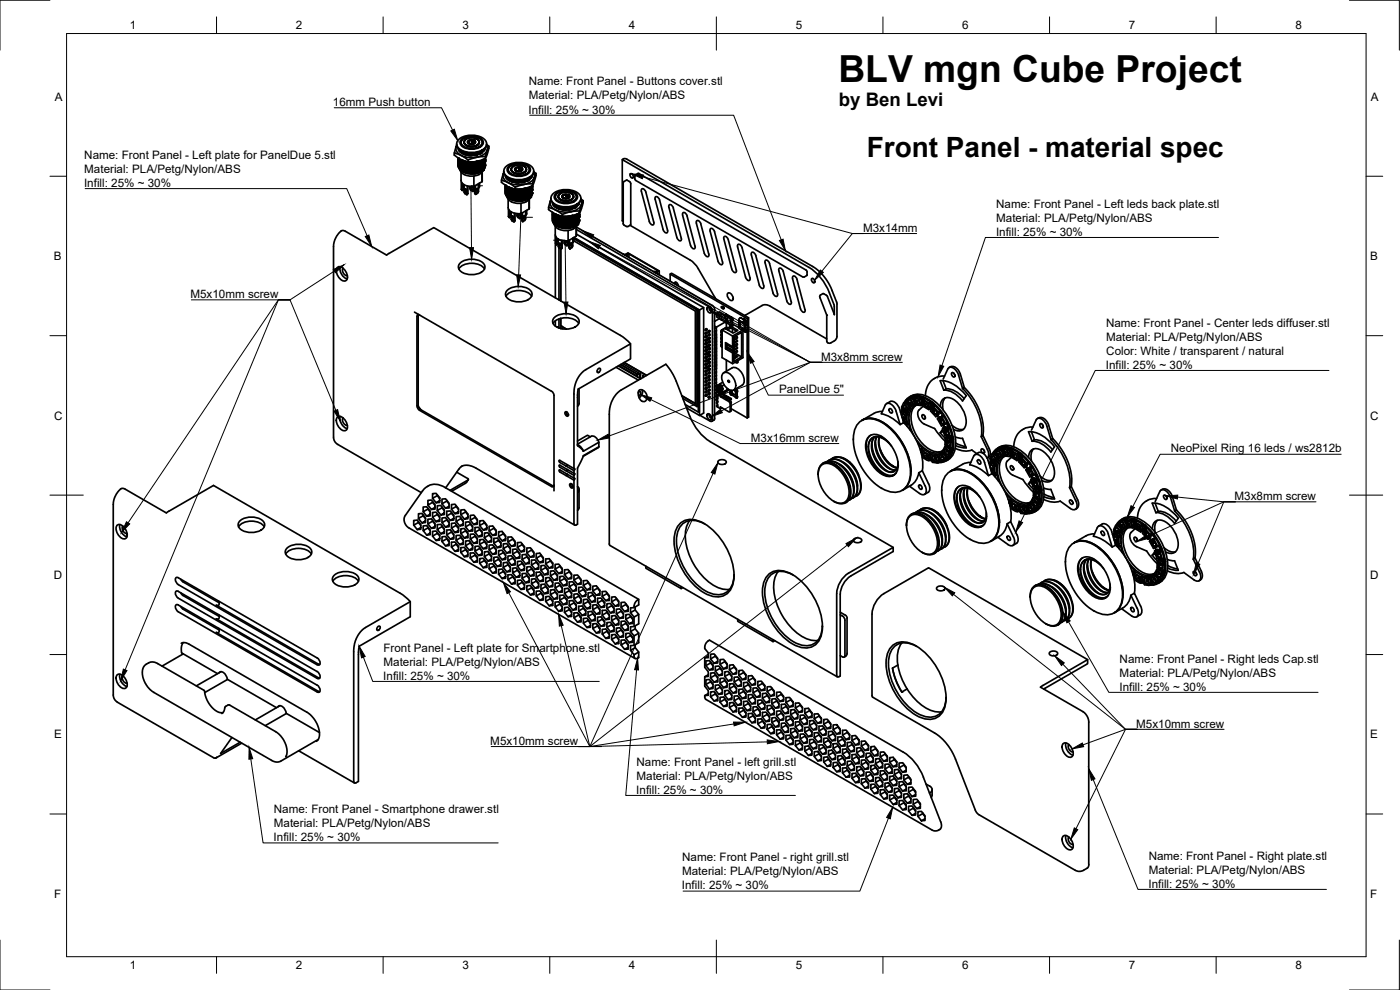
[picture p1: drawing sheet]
<svg xmlns="http://www.w3.org/2000/svg" width="420mm" height="297mm" viewBox="0 0 420 297" stroke-linecap="round" stroke-linejoin="round" font-family="sans-serif">
<defs><g id="words">
<text font-size="11.2" x="251.6" y="24.6">BLV mgn Cube Project</text>
<text font-size="8.4" x="260.1" y="47.2">Front Panel - material spec</text>
<text font-size="5.6" x="251.7" y="31.8">by Ben Levi</text>
<g font-size="3.5">
<text x="39" y="8.8">1</text>
<text x="88.8" y="8.8">2</text>
<text x="138.8" y="8.8">3</text>
<text x="188.7" y="8.8">4</text>
<text x="238.8" y="8.8">5</text>
<text x="288.7" y="8.8">6</text>
<text x="338.8" y="8.8">7</text>
<text x="388.8" y="8.8">8</text>
<text x="158.7" y="25.6">Name: Front Panel - Buttons cover.stl</text>
<text x="158.7" y="29.9">Material: PLA/Petg/Nylon/ABS</text>
<text x="16.4" y="30.2">A</text>
<text x="99.9" y="31.8">16mm Push button</text>
<text x="158.6" y="34.1">Infill: 25% ~ 30%</text>
<text x="411.4" y="30.2">A</text>
<text x="25.3" y="47.7">Name: Front Panel - Left plate for PanelDue 5.stl</text>
<text x="25.3" y="51.9">Material: PLA/Petg/Nylon/ABS</text>
<text x="25.2" y="56.1">Infill: 25% ~ 30%</text>
<text x="299" y="62.3">Name: Front Panel - Left leds back plate.stl</text>
<text x="259" y="69.6">M3x14mm</text>
<text x="298.9" y="70.8">Infill: 25% ~ 30%</text>
<text x="299" y="66.6">Material: PLA/Petg/Nylon/ABS</text>
<text x="16.2" y="78">B</text>
<text x="411.2" y="78">B</text>
<text x="57.2" y="89.5">M5x10mm screw</text>
<text x="331.9" y="98">Name: Front Panel - Center leds diffuser.stl</text>
<text x="331.9" y="102.2">Material: PLA/Petg/Nylon/ABS</text>
<text x="332" y="106.5">Color: White / transparent / natural</text>
<text x="246.4" y="108.2">M3x8mm screw</text>
<text x="331.9" y="110.7">Infill: 25% ~ 30%</text>
<text x="233.8" y="118.1">PanelDue 5&quot;</text>
<text x="16.2" y="125.9">C</text>
<text x="411.2" y="125.9">C</text>
<text x="225.4" y="132.6">M3x16mm screw</text>
<text x="351.4" y="135.6">NeoPixel Ring 16 leds / ws2812b</text>
<text x="370.5" y="150.1">M3x8mm screw</text>
<text x="16.2" y="173.7">D</text>
<text x="411.2" y="173.7">D</text>
<text x="115.1" y="195.5">Front Panel - Left plate for Smartphone.stl</text>
<text x="115" y="203.9">Infill: 25% ~ 30%</text>
<text x="115.1" y="199.7">Material: PLA/Petg/Nylon/ABS</text>
<text x="336" y="198.8">Name: Front Panel - Right leds Cap.stl</text>
<text x="336" y="203">Material: PLA/Petg/Nylon/ABS</text>
<text x="336" y="207.2">Infill: 25% ~ 30%</text>
<text x="16.2" y="221.6">E</text>
<text x="341" y="218.3">M5x10mm screw</text>
<text x="411.2" y="221.6">E</text>
<text x="147.2" y="223.5">M5x10mm screw</text>
<text x="191" y="229.7">Name: Front Panel - left grill.stl</text>
<text x="191" y="233.9">Material: PLA/Petg/Nylon/ABS</text>
<text x="191" y="238.2">Infill: 25% ~ 30%</text>
<text x="82.2" y="244">Name: Front Panel - Smartphone drawer.stl</text>
<text x="82.2" y="248.2">Material: PLA/Petg/Nylon/ABS</text>
<text x="82.1" y="252.4">Infill: 25% ~ 30%</text>
<text x="344.7" y="257.9">Name: Front Panel - Right plate.stl</text>
<text x="204.7" y="258.4">Name: Front Panel - right grill.stl</text>
<text x="204.7" y="262.6">Material: PLA/Petg/Nylon/ABS</text>
<text x="344.8" y="262.1">Material: PLA/Petg/Nylon/ABS</text>
<text x="16.2" y="269.4">F</text>
<text x="204.7" y="266.9">Infill: 25% ~ 30%</text>
<text x="344.7" y="266.3">Infill: 25% ~ 30%</text>
<text x="411.2" y="269.4">F</text>
<text x="39" y="290.8">1</text>
<text x="88.8" y="290.8">2</text>
<text x="138.8" y="290.8">3</text>
<text x="188.7" y="290.8">4</text>
<text x="238.8" y="290.8">5</text>
<text x="288.7" y="290.8">6</text>
<text x="338.8" y="290.8">7</text>
<text x="388.8" y="290.8">8</text>
</g>
</g></defs>
<!-- layer: Visible -->
<g fill="none" stroke="#000" stroke-width=".51">
<path d="M136.3 45.9v.6l1.2 .9 3 1.2 2.3-.1 2.9-.9M137 43.2v.2M137.1 43.6l-.6 1.6a.47 .47 0 0 0-.1 .6 .47 .47 0 0 0 .5 .3l2.9 1.4a1.41 1.41 0 0 0 2 0l1.3-.3M137.1 43.3a4 4 0 0 0 4.5 2.6 4 4 0 0 0 4.4-2.6M137.1 43.6a2.05 2.05 0 0 0 1.3 3l2.6 .7 2.1-.1M137.5 47.5v.1M137.5 49.5v.1M137.5 47.8l.4 .8 .8 .7 1.2 .4 1.7 .2 1.4-.2 1.5-.6 .7-.7 .3-.7-.4 .9-.9 .7-1.4 .5-1.3 .1-2.6-.5-1-.8zM137.5 47.4l.4 .8 .7 .6 2.3 .7 2.7-.4 .9-.5 .9-.9-.7 .8-1.1 .7-2.5 .3-2.3-.6-.8-.5-.4-.8M137.5 44.6l.3 .6 .8 .7 2.3 .7 1.8-.1 1.2-.4 1-.6 .6-.9-.5 .8-.8 .6-2.4 .6-2.5-.3-1.1-.7-.6-.9M137.5 47.6l.3 .8 .7 .7 1.4 .6 1.5 .2 1.6-.2 1.1-.4 1-.7 .4-.9M137.5 49.3h.1"/>
<path d="M137.7 47.5l1.1 1 2.2 .6 2.4-.3 1.6-.9-1.8 1-2 .2-2.3-.5zM137.8 41.7a6.4 6.4 0 0 1 7.9 .5 1.88 1.88 0 0 1-1 2.8 6.4 6.4 0 0 1-7.3-.9 1.69 1.69 0 0 1 .4-2.4zM137.8 44.8l1.5 1 1.9 .4 2.1-.2 1.6-.9-1.6 .9-2.2 .2-2.1-.5-1.2-.9 1.4 1.1 1.9 .3 2.1-.2 1.7-.9M137.9 50.7l.4 .9 1.1 .8M138.2 50.9l1.3 1 1.7 .3h1.6l1.5-.5M138.4 51.6v2.5a3.2 3.2 0 0 0 3.8 1.8M138.5 56.8l.3 .4zM138.5 54.6v2.2M138.5 47.9l1.9 .7 .1-.6M138.6 41.7a4.9 4.9 0 0 1 6.3 .4 1.72 1.72 0 0 1-1.5 2.4 4.7 4.7 0 0 1-5.2-1.1 1.32 1.32 0 0 1 .4-1.7zM138.6 48l1.6 .6M138.6 48l1.5 .5"/>
<path d="M138.6 54.9v2l.7-.4M138.8 41.8a4.4 4.4 0 0 1 5.8 .4 1.56 1.56 0 0 1-1.4 2.1 4.3 4.3 0 0 1-4.7-1 1.19 1.19 0 0 1 .3-1.5zM139.1 55.4v.4M139.1 55.8l-.1 .3M139.2 55.3l-.2 .8M139.2 42.7a2.66 2.66 0 0 0 4.3 .7l.3-.7M139.3 55.4v2.2M139.3 56.9l-.5 .3M139.3 56l-.3 .1M139.4 46.3l.3 .1M139.6 42a3.1 3.1 0 0 1 4.1 .3 1.41 1.41 0 0 1-1.6 1.6l-1.7-.1a1.08 1.08 0 0 1-1-.7 1.08 1.08 0 0 1 .2-1.1zM139.7 56.6l.2 .9-.3-.3 .2-.6 .1 .8"/>
<path d="M139.9 48.5h.1M139.9 41.7a1.08 1.08 0 0 0-.6 1.3 1.08 1.08 0 0 0 1.1 .8 2.57 2.57 0 0 0 3.4-1.1l-.6-1M139.9 41.7h.1M140.3 55.8v2.4l-1-.6 .2 .5 .6 .3 .3-.4M140.4 58l-.3 .4M140.4 55.9v2.1M140.5 42.3l.7-.3 .9 .1-1.4 .3v.4l.5 .3 1-.1 .2-.7 .3 .4-.6 .5-1 .1-.7-.4zM140.6 46.7l.9 .1M140.7 48.6h1.7l1.2-.3-1.2 .3h-1.7M141 56.6l.2 .5 .7 .3M141 56v.6M141.1 51.9h.1"/>
<path d="M141.3 56l.2 .4 .2-.1M141.5 56l.2 .3M141.7 56v.4M142 56v1.4l.2-.3h-.2l-1-.5M142.2 56v1.1M142.2 52.8v3.1l2.4-1.4M142.3 42l-.7 .6 1-.4M142.3 42l.3 .2M142.5 55.8v2.1l.3 .4M142.6 58l1-.5-.2 .5-.6 .3zM142.6 55.7v2.3l-.1-.1M142.8 51.7h.1"/>
<path d="M143 56.8l.3-.3v.7h-.3M143 48.4h.1M143.1 56.5l-.2 .7v-.4M143.1 41.7h.1M143.3 46.6l-.9 .1M143.6 55.1v2.4M143.7 48.3l-1.5 .3h-1.7M143.9 55v1l-.2 .1v-1M143.9 56l-.3 .4v-.3M144.5 51.5l-.2 .2M144.6 51.7v2.8M144.7 51.6v2.9"/>
<path d="M144.8 45.9l-.7 .4M145 51.1l-.3 .5a4.3 4.3 0 0 1-5.3 .8M145.5 44.9l-.2 .4M145.5 49.4l-.4 .8-.8 .6-1.2 .5-1.4 .2-1.6-.1-1.2-.4-1-.7-.3-.7M145.5 48.8h.1M145.5 49.7l-.2 1-1 1M145.5 47.7l-.2 1-.7 .7-1.3 .6-1.6 .3-1.5-.1-1.4-.5-1-.8-.3-1M145.5 48.1l-.1 .9-1 .9-1.1 .5-1.5 .3-1.7-.1-1.5-.6-.8-.8-.3-.9M145.5 48.9l-.2 1-.7 .7-1.3 .7-1.6 .2-1.5-.1-1.4-.4-1-.9-.3-1M145.5 48.5l-.1 .9-.8 .9-2.5 .8h-1.2l-1.9-.4-1.1-.8-.4-.8v-.4l.5 .8 1.1 .8 1.5 .4h1.2l1.4-.2 1.2-.5 .8-.8 .3-.6M145.5 49.6l-.2 .8-.8 .7-1.2 .6-1.5 .3-1.4-.1-1.6-.5-1-.8-.3-.8M145.5 48.1l-.4 .9-.9 .7-2.5 .6-1.6-.1-1.3-.5-.9-.7-.4-.8"/>
<path d="M145.5 49.3l-.1 .9-1 1-1.3 .5-1.4 .2-1.9-.2-1.3-.5-.8-.8-.2-.8M145.5 49.9l-.2 .9-.8 .7 .6-.5 .4-.8M145.5 48.7l-.2 .8-.9 .8-1.2 .6-1.6 .2-1.7-.1-1-.4-1-.8-.4-.7 .4 .8 .8 .6 1.4 .5 1.3 .1 1.6-.1 1.2-.5 .9-.7 .4-1M145.5 47.9l-.2 .8-.9 .8-1.1 .5-1.6 .3-1.7-.1-1.3-.5-.9-.8-.3-.8M145.5 48.4l-.4 .9-.7 .7-1.1 .4-1.4 .3-1.8-.1-1.3-.5-.9-.7-.4-.9M145.5 49.1l-.2 .8-.9 .9-1 .4-1.7 .3h-1.3l-1.5-.5-1.1-.9-.3-.8M145.5 49.5l-.2 .8-.8 .8-1.2 .6-1.4 .2-1.9-.1-1.2-.4-.9-.7-.4-.9M145.5 48.7h.1M145.7 47v.6M146 43.6l.3 .8-.1 .7M146 43.2l.7 .7-.5 1.2M146.2 45.1l-.4 1.2a.61 .61 0 0 1-.2 .6 .61 .61 0 0 1-.6 .1l-1.9 .2"/>
<path d="M146.2 45.1l-.5 .8-.8 .6-1.8 .7M146.7 43.9l-.1 1.3-.9 2.4M150.5 54.1l.1 .7 2.8 1.6 1.4 .4 2.4-.2M151 52.2l-.3 1.2a.5 .5 0 0 0-.2 .7 .5 .5 0 0 0 .7 .2l2.2 1a1.69 1.69 0 0 0 2.6 .4l2.9-.6a.67 .67 0 0 0 1.1-.5l.3-1.3M151 52.2a2.79 2.79 0 0 0 2.8 3.1 5.8 5.8 0 0 0 6.6-2M151.2 51.3a3.3 3.3 0 0 0 3.6 2.8 5.1 5.1 0 0 0 5.3-2.1l.1-.5M151.2 51.7l-.2 .5M151.2 51.8l-.2 .4M151.7 55.5l.4 .9 .7 .6 2.4 .6 1.7-.1 1.2-.3 1-.7 .4-.6-.6 .8-1.1 .6-2.6 .4-2.4-.7-.8-.6-.3-.7M151.7 52.7l.3 .7 .7 .7 1.2 .5 1.5 .2 1.3-.1 1.5-.5 1-.6 .4-.8-.4 .8-1.2 .7-2.8 .5-1.3-.2-1.2-.5-.7-.7zM151.7 56.7l.1 .6 .6 .6 1.6 .8 2.2 .2 2.3-.7M151.7 57.9l.1 .6 .6 .7 1.9 .8h2.2l2-.6"/>
<path d="M151.7 57.8l.1 .7 .6 .6 1.9 .9h2.4l1.8-.6M151.7 55.8l.2 .8 .5 .6 1.8 .7 2.1 .1 2.2-.7a2.1 2.1 0 0 0 1.2-1.5M151.7 56.2v.1M151.7 55.6v.2M151.7 56.5l.1 .7 .3 .5 1.7 .9 2.3 .3 1.3-.3 1.1-.5M151.7 57.7v.1M151.8 55.7l.9 .8 1.9 .7 2.7-.2 1.9-1-.7 .5M151.8 55.7l1 .9 2 .6 2.3-.1 1.4-.6M151.8 55.7l1.3 1 1.7 .5 2.2-.1 1.5-.6M151.9 53l1.3 .9 2.1 .5 2.1-.3 1.7-.9-1.8 1-1.9 .2-2.4-.5zM151.9 49.9a6.4 6.4 0 0 1 8 .4 1.88 1.88 0 0 1-1 2.9 6.4 6.4 0 0 1-7.4-.9 1.69 1.69 0 0 1 .4-2.4zM152 53l1 .8 1.9 .5 2.1-.1 1.5-.6"/>
<path d="M152.1 58.9l.3 .8a4.5 4.5 0 0 0 6 .5l.7-.9M152.1 58.9h.1M152.3 59.1l1.5 1 1.4 .3h1.5M152.5 59.8v2.5a3.2 3.2 0 0 0 3.9 1.8M152.7 56.1l1.9 .7M152.7 49.8a4.9 4.9 0 0 1 6.3 .4 1.72 1.72 0 0 1-1.5 2.4 4.7 4.7 0 0 1-5.1-1 1.32 1.32 0 0 1 .3-1.8zM152.7 56.1l1.7 .6M152.8 56.2l1.5 .5M153 49.9a4.4 4.4 0 0 1 5.7 .4 1.56 1.56 0 0 1-1.3 2.2 4.3 4.3 0 0 1-4.7-1 1.19 1.19 0 0 1 .3-1.6zM153.4 50.8v.1M153.4 50.9a2.66 2.66 0 0 0 3.9 .9l.7-.9M153.5 54.5l.4 .1"/>
<path d="M153.7 50.2a3.1 3.1 0 0 1 4.2 .3 1.41 1.41 0 0 1-1.6 1.6l-1.7-.2a1.08 1.08 0 0 1-1-.6 1.08 1.08 0 0 1 .1-1.1zM154 56.7h.1M154.1 49.9a1.08 1.08 0 0 0-.7 1.2 1.08 1.08 0 0 0 1.2 .9 2.57 2.57 0 0 0 3.4-1.2l-.3-.6-.4-.3M154.6 50.5l.8-.4 .8 .1-1.4 .4v.4l.6 .3 .9-.2 .3-.6 .2 .4-.5 .5-.9 .1-.8-.4zM154.6 56.2v.6h.4h1.6l1.3-.4M154.7 54.8l.9 .1M155.7 50.6l.3 .2M156.5 50.2l.2 .1M156.5 50.2l-.8 .4M156.7 50.3l-.7 .5M157 59.9h.1M157.1 56.6h.1"/>
<path d="M157.5 54.7l-.9 .2M157.7 56.5l-1.3 .3h-1.5M157.8 56.5l-1.3 .3h-1.7M158 50.8v.1M158.4 59.8l-1.7 .6M158.5 59.8h-.1M158.6 59.7l-.2 .1M158.8 59.8v2.9l-2.4 1.4v-3.1M158.9 59.8v2.5M158.9 54l-.6 .4M159 53.3l-.5 .3M159.6 52.8l-.4 .7-.9 .7-2.5 .6-1.4-.1-1.3-.4-.9-.6-.5-.8"/>
<path d="M159.6 53l-.1 .4M159.6 57.6l-.3 .7-.8 .7-.9 .4-1.9 .3-1.4-.1-1.3-.4-.9-.7-.4-.7M159.7 55.8l-.3 1.1-.8 .8-1.5 .6-1.4 .2-1.6-.2-1.5-.6-.7-.7-.2-.9M159.7 56.7l-.2 .9-.6 .7-1.5 .7-1.4 .3-1.8-.2-1.1-.3-1-.8-.4-.8v-.3l.6 1 1.2 .7 2.3 .3 1.4-.2 1.2-.5 .9-.7 .3-.7M159.7 57.5v.1M159.7 57.1l-.2 .9-.9 .9-1.5 .6-1.6 .2-1.4-.2-1.5-.6-.7-.7-.2-.9M159.7 58.3l-.4 .8-.7 .6M159.7 56.2l-.4 .9-.8 .7-1 .4-1.8 .3-1.6-.2-1.1-.4-.9-.7-.4-.8M159.7 55.8l-.4 .8-.8 .7-1.1 .5-1.4 .3-1.3-.1-1.5-.4-1-.6-.5-1M159.7 55.8a4.1 4.1 0 0 1-4.5 2.2l-2.4-.6-.8-.7-.3-.8M159.7 57.9l-.3 1-.9 .9M159.7 56.2l-.3 1.1-.9 .8"/>
<path d="M159.7 57.8l-.3 .8-1.1 .9-2.4 .6-1.4-.1-1.6-.5-.9-.7-.3-.8M159.7 56.9l-.4 .9-.7 .7-1.3 .6-1.3 .2-1.5-.1-1.3-.4-1-.6-.5-1 .4 .9 1 .7 1.4 .4 1.5 .1 2.4-.6 .9-.8 .4-.9M159.7 56.1l-.3 .8-.8 .8-1.4 .6-1.5 .2-1.6-.2-1.2-.4-1-.8-.2-.8M159.7 56.5l-.4 1-.8 .7M159.7 57.3l-.3 .8-.8 .8-1.4 .6-1.5 .2-1.6-.2-1.2-.4-1-.8-.2-.8M159.7 57.7l-.4 1-.8 .7M159.7 58.1l-.2 .8-.9 .8M159.7 57.6l-.3 1-.9 .8M159.8 55.1v.7M160.2 51.8l.2 .7v.8M160.2 51.5l.7 .5-.6 1.3M160.2 51.3v.2"/>
<path d="M160.9 52l-.7 2.9a1.65 1.65 0 0 1-1.7 1.3l-1.3 .4M165.3 59.5v.2M165.3 59.9l-.1 .5M165.3 59.7a4 4 0 0 0 4.5 2.6 4 4 0 0 0 4.5-2.6M165.4 60l-.2 .4M166.1 58a6.4 6.4 0 0 1 7.9 .5 1.88 1.88 0 0 1-1 2.8 6.4 6.4 0 0 1-7.3-.8 1.69 1.69 0 0 1 .4-2.5zM166.9 58a4.9 4.9 0 0 1 6.2 .4 1.72 1.72 0 0 1-1.4 2.4 4.7 4.7 0 0 1-5.2-1.1 1.32 1.32 0 0 1 .4-1.7zM167.1 58.1a4.4 4.4 0 0 1 5.7 .4 1.56 1.56 0 0 1-1.3 2.1 4.3 4.3 0 0 1-4.7-.9 1.19 1.19 0 0 1 .3-1.6zM167.5 59a2.66 2.66 0 0 0 4.3 .7l.3-.7M167.9 58.3a3.1 3.1 0 0 1 4.1 .3 1.41 1.41 0 0 1-1.6 1.6l-1.7-.1a1.08 1.08 0 0 1-1-.6 1.08 1.08 0 0 1 .2-1.2zM168.2 58.1a1.08 1.08 0 0 0-.6 1.2 1.08 1.08 0 0 0 1.1 .8 2.57 2.57 0 0 0 3.4-1.1l-.6-.9M168.2 58v.1"/>
<path d="M168.8 58.6l.8-.3 .8 .1-1.4 .3-.1 .4 .5 .3h1l.3-.7 .3 .3-.5 .5-1 .1-.8-.3zM169.9 58.8l.2 .1M169.9 58.8l1-.4-.8 .5M171.4 58v.1M174.3 60a2.16 2.16 0 0 1-1.7 3.1 6.5 6.5 0 0 1-7.3-1.3l-.1-1.4M174.3 59.7l.7 .5-.9 2.4a.61 .61 0 0 1-.2 .7 .61 .61 0 0 1-.7 0l-1.7 .2-1.9 .5a1.37 1.37 0 0 1-1.9-.4l-2.4-1.2a.49 .49 0 0 1-.7-.1 .49 .49 0 0 1 .2-.7l.4-1.2M174.3 59.5v.2M186.8 47.9l.5-.3 .9 .2 56.1 32.4 2.1 1.8 2 2.5 1 2 1.7 4.1M187 54.9v12.2l.1 .3 .9 .6M188 54.1l-.9 .5-.1 .3M188 54l1.1 .6 .2 .5v12.2l-.8 .7M189.1 52.2a.76 .76 0 0 1 .9 .3 .76 .76 0 0 1-.2 .9l-.6-.4z"/>
<path d="M190.5 52.9v.8M190.5 53.7l.3 .4 50.1 29h.5l.8-.7M191.7 52.1l50.2 28.9 .3 .6M191.7 52.1l-.9 .3-.3 .5M192.5 56.8l.7-.1 .6 .9 2.4 9.1-.2 .8-.5-.1-.6-.9-2.4-9.1zM196.6 59.2l.7-.1 .7 .9 2.3 9.1-.1 .8-.8-.4-.4-.6-2.4-9.1zM116.7 76.1l13.5-7.8 56 32.3 1.6 1.1 1.4 1.5M116.7 76l-.7 .5-13-7.3-.6 .1-.7 .6-1.3 2.5-.3 1.4 .1 57.9 .4 .9 .8 .7 25 14.5M138.2 78.9a5.5 5.5 0 0 1 7.1 .4 1.95 1.95 0 0 1-1.6 2.7 5.5 5.5 0 0 1-5.9-1.2 1.52 1.52 0 0 1 .4-1.9zM152.6 64.9l.3 .4-.1-.2M152.6 62.8v2.1M152.6 64.9l.2 .2"/>
<path d="M152.8 63.1v2M153.2 63.6l-.1 .6zM153.4 63.6v2.2M153.4 64.7l-.6 .4M153.4 65.1l-.5 .2M153.4 64.2h-.3M153.9 64.8l.2 .7v-.4M154.1 65.1l-.3-.3v.7h.3M154.4 64v2.3l-1-.5 .2 .4 .6 .4 .4-.4M154.6 66.2l-.4 .4M154.6 64v2.2M155.2 64.7l.2 .5 .6 .4"/>
<path d="M155.2 64.1v.6M155.2 60h.1M155.5 64.1l.2 .5 .1-.1M155.6 64.1v.1M155.6 64.2l.2 .3M155.8 64.1v.4M156.1 64.1v1.4l.2-.3-.2 .1-.9-.6M156.3 64.1v1.1M156.6 64v2.1l.3 .4M156.8 66.2l1-.6-.3 .5-.6 .4zM156.8 63.9v2.3l-.2-.1M157.3 64.7l-.2 .7"/>
<path d="M157.4 64.8v.4M157.4 64.8h-.2l-.1 .6M157.4 65.2l-.1 .3-.2-.1M157.8 64.2v.3M157.8 63.3v2.3M158.1 63.1v1.1l-.2 .1v-1.1M158.1 64.2l-.3 .4M158.9 62.3l-.1 .4M164.6 62.3v.6l.7 .5 1.8 1 1.5 .5 2.6-.1 2.7-.9M165.8 63.7l.3 .7 .8 .7 1 .5 1.5 .2 1.7-.1 1-.3 .9-.5 .7-.9-.7 .9-.9 .5-2.6 .4-1.3-.1-1.4-.6-.5-.4-.4-.8M165.8 60.9l.3 .7 1 .8 2.4 .6 1.4-.1 1.4-.5 1.1-.8 .4-.7-.4 .8-1 .7-2.5 .6-1.4-.1-1.2-.4-.9-.6-.5-.9M165.8 64.8h.1"/>
<path d="M165.8 63.8l.2 .9 .8 .8 1.3 .5 1.3 .2 1.5-.1 1.8-.6 .8-.7 .3-.8M166 63.8l1.1 1.1 2.1 .5 2.4-.2 1.7-1M166 63.8l1.2 1.1 2.4 .5 2-.3 1.7-.9M166 63.8l1.3 1.1 1.9 .5 2.4-.3 1.7-.9M166.2 67.1l.4 .7a4.5 4.5 0 0 0 6 .6l.7-.9M166.4 67.3l1.1 .8 1.8 .5 1.8-.1 1.4-.5M166.6 67.9v2.6a3.2 3.2 0 0 0 3.9 1.7M166.7 70.7v18.7M166.8 73.1l.3 .4zM166.8 70.9v2.2M166.8 64.3l1.9 .6 .1-.6M166.9 64.3l1.6 .6"/>
<path d="M166.9 64.3l1.5 .6M166.9 71.2v2l.6-.3M167.4 71.7l-.2 .7M167.5 71.7v2.2M167.5 73.2l-.4 .3M167.5 72.4h-.3M167.7 62.7l.3 .1M167.7 74.4v15.6M167.9 73.1v.4M167.9 73.5l.2 .3 .1-.1M167.9 73.1h.3v.6M168 73l.2 .7"/>
<path d="M168.2 64.8h.1M168.3 74.7v15.6M168.5 72.1v2.4l-1-.6 .2 .5 .7 .4 .3-.4M168.7 74.4l-.3 .4M168.7 72.2v2.2M168.9 63l.9 .1M169.3 72.9l.2 .5 .6 .4M169.3 72.3v.6M169.4 68.2h.1M169.6 72.3l.3 .5 .1-.5M169.8 72.3l.2 .4M170.3 72.3l-.1 1.4 .3-.3-.2 .1-1-.6"/>
<path d="M170.5 72.3v1.1M170.7 72.1v2.2l.3 .4M170.9 74.4l1-.6-.2 .5-.7 .4zM170.9 72v2.4l-.2-.1M171.1 68.1h.1M171.3 64.7h.1M171.4 72.9l-.2 .7M171.6 73h-.3v.7l.2-.2 .1-.5M171.6 62.9l-.9 .2M171.9 64.6l-1.5 .4-1.5-.1 1.3 .1 1.7-.4M171.9 71.5v2.3M172 64.6l-1.4 .4-1.8-.1"/>
<path d="M172.2 71.3v1.1l-.2 .1v-1.1M172.2 72.4l-.3 .3v-.3M172.2 71.3l37.6 21.8-.2 .1-.4-.2M172.2 72.3l36.5 21v27.8l-4.1-2.3M172.2 71.7l37 21.3M172.3 71.3l37.6 21.7 1.3-.7v31.6l-1.3 .8-3.8-2.3M172.9 68v2.9l-2.4 1.4v-3.1M173 67.9l-.1 3M173 68.1l40.8 23.6 .5 .5 .2 .7M173 70.3l38.2 22M173 68.9l40.1 23.1M173.1 62.2l-.7 .4"/>
<path d="M173.2 61.4l-1.6 .9-2.3 .3-2-.5-1.2-1 .7 .7 .8 .4 2.1 .4 1.8-.3 1.7-.9M173.8 61.2l-.2 .4M173.8 65.8a4.5 4.5 0 0 1-5.2 2l-1.4-.5a2.11 2.11 0 0 1-1.3-1.4M173.8 66l-.2 1.1-1.1 .9 .3-.1M173.8 64l-.1 .9-.6 .7-1 .6-2 .4-1.8-.1-1.3-.5-1-.8-.2-1M173.8 64.4l-.2 1-.7 .8-1.2 .5-1.9 .3-1.6-.1-1.4-.6-.8-.7-.2-1M173.8 65.2l-.1 .9-.6 .8-1.2 .6-1.8 .3-1.7-.1-1.4-.5-1-.8-.2-1M173.8 64.8l-.2 1-.9 .9-1.3 .5-1.4 .2-1.5-.1-1.3-.4-1.1-.8-.3-.7v-.4l.6 1 1.1 .7 2.4 .4 1.6-.3 1.1-.4 .8-.7 .4-.8M173.8 65.6l-.2 1.1-.7 .7-1.6 .7-1.5 .2-1.6-.2-1.4-.6-.8-.7-.2-.9M173.8 66.5l-.3 .7-.8 .7M173.8 64.4l-.3 .8-.8 .7-1.1 .5-1.5 .2h-1.5l-1.4-.4-1-.7-.4-1M173.8 64l-.5 1-.9 .7-2.3 .5h-1.5l-1.5-.5-.9-.7-.4-.9"/>
<path d="M173.8 64l-.3 .8-.9 .8-2.5 .6-1.8-.1-1.2-.4-1-.8-.3-.8M173.8 66l-.4 1-1 .7-2.5 .6-1.4-.1-1.5-.5-.9-.8-.3-.7M173.8 65.1l-.3 .9-.7 .7-1.2 .5-1.5 .3-1.5-.1-1.3-.4-1-.7-.5-1M173.8 64.2l-.3 .9-.8 .8-1.4 .5-1.4 .2-1.5-.1-1.3-.5-.9-.6-.4-1M173.8 64.7l-.3 .9-.8 .7-1.4 .6-1.3 .1-1.7-.1-1.1-.4-1-.7-.4-1M173.8 65l-.3 1-.8 .7-1.1 .5-1.5 .2-1.8-.1-1.2-.4-.9-.7-.4-.9M173.8 65.5l-.4 1-.8 .7-1.3 .5-1.6 .2-1.3-.2-1.3-.4-1-.8-.3-.9M173.8 65.9l-.3 .9-.8 .7-1.4 .6-1.4 .2-1.3-.1-1.4-.4-1.1-1-.3-.7M173.8 66.3l-.3 .8-.8 .8M173.8 64.2h.1M173.9 63.3v.6M175 60.2l-.3 1.8-.8 1.9"/>
<path d="M186.9 76.2l.6 .2 1-.5 9.3 5.4-.9 .6 .5 .3M187 66.4l-.2-.1v-18.4l56 32.3a15.5 15.5 0 0 1 6.1 7.6M188 67.9h.5M188.1 76.9l.2-.1-.3-.2 .8-.4-.3-.2-.9 .5 .9-.5 9.1 5.3-.9 .5 .9-.5-.2-.2-.8 .5-.4-.1M188.3 76.8v.2M188.8 76.2v1M189.1 67.6l18.9 11 1.2 1.5 5.6 9.5M204.5 71.5l-.1 .6-.4 .2-.5-.4-.4-.6-2.4-9.1 .2-.8 .6 .1 .6 .9 2.3 9.1M204.9 64.6l2.3 9M204.9 64.6v-.7l.4-.2 .5 .4 .4 .7 2.4 9.7h-.7l-.6-.9M209 66.9v-.6l.4-.2 .6 .4 .3 .7 2.4 9-.2 .8-.5-.1-.6-.9-2.4-9M213.1 69.3l.1-.6 .4-.2 .5 .4 .4 .6 2.3 9.1-.1 .8-.6-.1-.6-.9-2.4-9.1"/>
<path d="M225.5 75.9l.7-.1 .6 .9 2.4 9-.2 .8-.5-.1-.6-.9-2.4-9zM229.6 78.2h.7l.7 .9 2.3 9-.1 .8-.6-.1-.6-.9-2.4-9.1zM101.2 80.3a1.48 1.48 0 0 1 2.2 .7l.7 1a1.35 1.35 0 0 1 .2 1.5 1.35 1.35 0 0 1-1.2 .8 3.3 3.3 0 0 1-1.9-4zM102.1 80a3.4 3.4 0 0 0 2.1 3.7M103 80.5a1.56 1.56 0 0 0 1.2 2.2M124.4 93.6l41.4 24 .5 1.1v28.6M125.1 95l.1 26.8 .2 .7 .5 .6M125.6 94.4l-.1 27.2M125.9 94.5l-.5-.1-.2 .5M137.7 80.7a5.2 5.2 0 0 1 7.7 0M151.8 88.9a5.2 5.2 0 0 1 7.7 0M152.3 87a5.5 5.5 0 0 1 7.2 .5 1.95 1.95 0 0 1-1.6 2.7 5.5 5.5 0 0 1-6-1.2 1.52 1.52 0 0 1 .4-2z"/>
<path d="M166 97a5.2 5.2 0 0 1 7.7 0M166.4 95.2a5.5 5.5 0 0 1 7.2 .5 1.95 1.95 0 0 1-1.6 2.7 5.5 5.5 0 0 1-5.9-1.2 1.52 1.52 0 0 1 .3-2zM166.7 96.3v1.6M167.1 98.1l.6 .1M167.6 98.1v.2M167.7 95.7v2.7M168.3 98.4v.2v-.2M168.3 97.8l1.7 .9M168.3 98.4l.5 .3M168.3 95.5v2.3M197.4 82.2h.1M197.8 81.3v1.2"/>
<path d="M201.1 82.2l23.1 13.4 .5-.3v29.8l-.5 .3M201.1 84.4v-2.2l.4-.2 23.2 13.3M202.4 85.1l.1-.4h.5l.6 1.1M202.8 84.6l.1 .8M209.2 93v29l-4.3-2.4M209.2 93v29M209.6 93.2v30.4M209.8 93.1v30.4l-.2 .1-3.9-2.2M209.9 93v31.7M211.6 100l.1 .1zM211.6 98.9l.2-.2 .2 .2-.3 .1M211.6 98.9l.1 .2z"/>
<path d="M211.7 99.1h.3M211.8 99.8l-.2 .2M212 99.6l-.2 .2 .2 .3M212 98.6l-.2 .1M212.2 98.7l-.2 .4 .2-.1M212.2 99.7l-.5 .3M212.3 92.1a1.16 1.16 0 0 1 1 1.8 1.16 1.16 0 0 1-1-1.8zM212.5 99.5l.1 .1zM212.6 99.6h.3M212.7 99.2l-.2 .3M212.8 92.2l.2 .7 .5 .6M212.9 99.1l-.2 .1 .2 .4"/>
<path d="M213.1 99.2l-.5 .3M213.1 99.5l-.2 .1M213.1 92l.5 .5 .2 .7v33l-.7 .2-3.1-1.8M214.5 98.6l.5-.3v.8M214.5 97.8l.3 .3-.3 .2M214.5 99.6l.5-.3v.8l-.5 .3M214.5 92.9v32.7M214.5 96.3v.1M215 98.2h.1M215 99.1v.2l-.1-.1M215 98.2l-.2-.1 .2 .2M215 99.1l-.5 .3"/>
<path d="M215.1 94.1v1l1.5 .9 .9-.5v-1l-.9 .5-1.5-.9 .8-.5 1.6 .9M215.9 95.6l-1.4 .7M216.1 95.8l1.3 .7 .3-.2M216.2 95.7l-.1 .1M216.3 99.4l.3 .6M216.5 92.1v.3l.6 .3 .2-.2v-.3l-.2 .2-.6-.3 .3-.2 .5 .3M216.5 95.9v.1M216.6 99l-.3 .4 .4 .4M216.6 95v1M216.7 99l3.2 1.8 2.9-1.7M216.7 99.2v.2M217.1 92.4v.3"/>
<path d="M217.7 96.6l-2.7 1.6M217.7 96.1v.5l.4 .4M217.7 94.3l1.6 .9M217.7 96.1h.1M217.8 96.1h-.1M217.8 96.3l.2 .1M217.8 94.4l.3 .5M217.8 96.3l.3 .5M218 96.4l-.2 .1M218 96.4v.4M218 96.9v1.3M218 98.7h.1"/>
<path d="M218.1 98.2l-1.5 .8M218.1 94.5l-.3-.2-.1 .2v1.6M218.2 97h-.1M218.2 94.4l1.1 .8M218.2 97h.1M218.2 97l1 .5-.2 .2 2.4 1.4-1.4 .8-2.4-1.4-.9 .5v8.3l3.2 1.8 3.1-1.8v-1.9M218.3 97h-.1M218.3 96.9v.1M218.3 98.3l-.6 .3M218.3 95.3a1.02 1.02 0 0 1 .9 1.6 1.02 1.02 0 0 1-.9-1.6zM218.4 95.3a1.06 1.06 0 0 0 .8 1.5M218.5 87.9a1.48 1.48 0 0 1 1.3 2.2 1.48 1.48 0 0 1-1.3-2.2z"/>
<path d="M219 97.7v.5l-1 .5 .3-.2M219 98.2l.4 .2M219.3 95.2l.6 .6M219.3 95.2a.56 .56 0 0 1 .5 .3 .56 .56 0 0 1 0 .6M219.3 95.2h.1M219.4 98.4l1.6 1M219.4 98.4l-1 .6M219.5 97.2l.3 .5M219.5 95.3l.3 .6M219.6 97.3l-.2 .1M219.6 80.8l.7 .9 .7-.1v-.6l-2.4-9.1-.4-.7-.8-.3-.2 .8 2.4 9.1M219.8 98.6v1.2"/>
<path d="M219.8 97.2l2 1.1M219.8 96v1.4M219.8 97.3l-.1 .6-.4-.3M219.8 97.2v.7M219.9 95.8l-.1 1.4M219.9 96l-.1 .1M221.7 96.6v.9l.4 .3v.5v-.2M221.8 98.6l1.7 .9M221.9 96.3l.1 .2M221.9 96.4h-.1M222 97.7l-.1 .8M222 96.5v.2"/>
<path d="M222 97.1l.2 .4zM222.1 96.4v.4l-.4-.2 .3-.1M222.1 97.1l.1 .3M222.1 96.3v.4l-.2-.1 .1-.1M222.1 97.8l-.1 .5M222.1 98l-.1 .1M222.1 98.2v.1M222.2 97.4h.1M222.3 95.3a.63 .63 0 0 0-.4 1M222.3 95.3l.9 .6M222.5 95.3l-.1 .1M222.7 98.5l.4 .4"/>
<path d="M222.7 98.6l-.1 .1M222.7 96.7h-.1M222.9 98.6h.1M222.9 95.8l.3 .2M222.9 98.7l.3 .2M222.9 95.7h.1M222.9 95.7v.1M222.9 98.7h.1M223 98.6l-.1 .1M223 99.2v1.8M223 98.6l-.4-.2v.3l.4 .3M223 98.6l.2 .3"/>
<path d="M223.1 96.7v.1M223.1 96.7h-.1M223.1 98.6h-.1M223.1 96.7l-.5-.2v.2l.4 .4M223.1 96.9v.2M223.1 96.9v.1M223.1 98.9h-.1M223.1 97h.1M223.1 98.9h.1M223.1 96.8h.1M223.1 96.8l.1 .3M223.2 96.8l-.5-.3 .4 .4"/>
<path d="M223.2 97h.1M223.2 98.9l-.1 .1M223.2 97l-.1 .1M223.2 98.9l-.2 .1M223.2 95.6v.4M223.2 96h.3M223.2 95.6l.3 .1M223.4 95.5l-.2 .1M223.4 99.4h.2M223.4 99.4h.1M223.4 96.8h.1M223.4 96.8v2.6"/>
<path d="M223.5 99.4l.1 .1M223.5 95.7v.3M223.5 96h.1M223.5 96l.8 .5M223.5 94.7l5.2-3 1.4-.2 1.1 .4 16.9 9.8M223.5 96.7l-.1 .1M223.6 99.4h.1M223.6 96.8v2.6M223.6 97l.3 .2M223.6 96.8v.1M223.6 98.3v.2M223.6 98.6h.1"/>
<path d="M223.6 96.5h.1M223.6 96.5v.3M223.6 96.4l-.2 .3M223.6 98.5v.1M223.6 99.4v.1M223.6 96.4v.1M223.6 99.5h.1M223.7 96.5h.1M223.7 99.3l.2 .2M223.7 96.4h-.1M223.7 83.2l.7 .9 .7-.1v-.6l-2.4-9.1-.6-.9-.6-.1-.1 .8 2.4 9.1M223.8 96.5h-.1"/>
<path d="M223.9 96.3l-.2 .1M223.9 99.2l.1 .2-.3 .1M223.9 99.2h.1M223.9 96.3l.1 .1M223.9 97.2l.1 .1M223.9 96.3h.1M223.9 96.4l-.2 .1M223.9 96.4l-.1 .1M223.9 96.4l.2 .1M223.9 97.3v.1M224 96.4h.1M224 97.4l-.1 .1 .4 .2"/>
<path d="M224 96.4h-.1M224 99.2l-.1 .1M224.1 98.9l-.2 .3M224.1 96.5v.1M224.1 96.6l.3 .1M224.2 98.8l-.2 .4M224.2 96.5l.2 .2M224.2 95.6v.9M224.2 98.8v26.6M224.2 96.5l-.1 .1M224.3 98.8h.1M224.3 98.8h-.2"/>
<path d="M224.3 97.7l.1 .1M224.4 97.6v.2M224.4 97.6l-.1 .1M224.4 98.7l-.1 .1M224.4 96.7v.9M224.4 97.8v.9M236.1 90.3l.7 .9 .6-.1-2.3-9.7-.6-.9h-.6l-.2 .7 2.4 9.1M239.2 83.8l-.6-.9-.7 .1v.6l2.3 9.1 .7 .9 .5 .1 .2-.8-2.4-9.1M242.2 81.6v.8M243.6 83.6a.76 .76 0 0 1 .8 .4 .76 .76 0 0 1-.1 .9l-.6-.5zM247 88.1l-.9 .6-.1 .4 2.1 5.4M248.1 94.5v7.9l.3 .4"/>
<path d="M248.1 94.5l.2 .1M248.9 87.8l1.4 3.8 .1 2.8-2.1-5.6-1.3-.7M251.1 90.6l.1 10.4M173.8 116.6v4.4l-.5 .9M179.5 110.7l.5-.2a.73 .73 0 0 1 .1 .9 .73 .73 0 0 1-.9 .3v-.5zM184.9 110.2l6.7 3.9M185.6 109.8l5.7 3.3M185.8 109.7l5.4 3.1v-.6l-4.9-2.8 4.9 2.8v.6M186.8 109.1l5.4 3.1v1.5M187.3 108.8l6.7 3.8M191.3 113.1l.9 .6M191.3 112v1.1"/>
<path d="M191.4 112l.7 .4v1.1v-1.1zM191.5 117.8l.5-.3 .3 .2-.2 .8-.4 .3M191.8 117.1l.7-.2 .8 .4 .9 1.5a1.28 1.28 0 0 1-1.6 1.6l-.7-1-.3-.8-.1-.9zM192.2 113.7h.1M192.7 117a1.98 1.98 0 0 1-.9 2.3M193 112.6v.6v-.6l.1 .6M211.6 110.4l.1 .1zM211.6 109.3l.1 .2zM211.6 108.3l.1 .1zM211.6 107.3l.1 .1zM211.6 106.2l.1 .2zM211.6 105.2l.1 .1z"/>
<path d="M211.6 104.1l.1 .2zM211.6 103.1l.1 .2zM211.6 102.1l.1 .1zM211.6 101l.1 .2zM211.6 118.6l.1 .2zM211.6 117.6l.1 .2zM211.6 116.6l.1 .1zM211.6 115.5l.1 .2zM211.6 114.5l.1 .2zM211.6 113.5l.1 .1zM211.6 112.4l.1 .2zM211.6 111.4l.1 .2z"/>
<path d="M211.6 109.3l.2-.2 .2 .1-.3 .2M211.6 107.2l.1 .2zM211.7 110.4l.5-.3-.2 .4M211.7 108.3l.5-.2-.2 .3M211.7 107.3l.5-.3-.2 .4M211.7 105.2l.5-.2-.2 .3M211.7 104.2l.5-.3-.2 .4M211.7 103.2l.5-.3-.2 .4M211.7 102.1l.5-.3-.2 .4M211.7 110.5h.3M211.7 109.5h.3M211.7 108.4l.3 .1"/>
<path d="M211.7 107.4h.3M211.7 106.4h.3M211.7 105.3l.3 .1M211.7 104.3h.3M211.7 103.3h.3M211.7 102.2h.3M211.7 101.2h.3M211.7 118.8h.3M211.7 117.8h.3M211.7 116.7h.3M211.7 115.7h.3M211.7 114.7h.3"/>
<path d="M211.7 113.6h.3M211.7 112.6h.3M211.7 111.6h.3M211.7 108.4h.3M211.7 100.1h.3M211.8 118.4l-.2 .2M211.8 117.4l-.2 .2M211.8 116.4l-.2 .2M211.8 115.3l-.2 .2M211.8 114.3l-.2 .2M211.8 113.2l-.2 .3M211.8 112.2l-.2 .2"/>
<path d="M211.8 111.2l-.2 .2M211.8 110.1l-.2 .2M211.8 108.1l-.2 .2M211.8 107l-.2 .2M211.8 106l-.2 .2M211.8 105l-.2 .2M211.8 103.9l-.2 .2M211.8 102.9l-.2 .2M211.8 101.8l-.2 .3M211.8 100.8l-.2 .2M212 118.3l-.2 .1 .2 .4M212 117.2l-.2 .2 .2 .4"/>
<path d="M212 116.2l-.2 .2 .2 .3M212 115.2l-.2 .1 .2 .4M212 114.1l-.2 .2 .2 .4M212 113.1l-.2 .1 .2 .4M212 112.1l-.2 .1 .2 .4M212 111l-.2 .2 .2 .4M212 110l-.2 .1 .2 .4M212 107.9l-.2 .2 .2 .3M212 106.9l-.2 .1 .2 .4M212 105.8l-.2 .2 .2 .4M212 104.8l-.2 .2 .2 .3M212 103.8l-.2 .1 .2 .4"/>
<path d="M212 102.7l-.2 .2 .2 .4M212 101.7l-.2 .1 .2 .4M212 100.7l-.2 .1 .2 .4M212 109l-.2 .1M212.2 109.1l-.2 .4 .2-.1M212.2 106l-.2 .4M212.2 100.8l-.5 .3 .3-.2v.3M212.2 106l-.5 .3M212.2 100.8l-.2 .1M212.2 101.1l-.2 .1M212.2 118.4l-.5 .3M212.2 117.4l-.5 .3"/>
<path d="M212.2 116.3l-.5 .3M212.2 115.3l-.5 .3M212.2 114.3l-.5 .3M212.2 113.2l-.5 .3M212.2 112.2l-.5 .3M212.2 111.2l-.5 .2M212.2 118.7l-.2 .1M212.2 117.7l-.2 .1M212.2 116.6l-.2 .1M212.2 115.6l-.2 .1M212.2 114.5l-.2 .2M212.2 113.5l-.2 .1"/>
<path d="M212.2 112.5l-.2 .1M212.2 111.4l-.2 .2M212.2 100l-.2 .1M212.5 110.9l.1 .1zM212.5 109.8l.1 .2zM212.5 108.8l.1 .2zM212.5 107.8l.1 .1zM212.5 106.7l.1 .2zM212.5 105.7l.1 .2zM212.5 104.7l.1 .1zM212.5 103.6l.1 .2zM212.5 102.6l.1 .2z"/>
<path d="M212.5 101.5l.1 .2zM212.5 119.2l.1 .1zM212.5 118.1l.1 .2zM212.5 117.1l.1 .1zM212.5 116.1l.1 .1zM212.5 115l.1 .2zM212.5 114l.1 .1zM212.5 113l.1 .1zM212.5 111.9l.1 .2zM212.5 100.5l.1 .2zM212.6 110.9l.5-.3-.2 .4M212.6 109.9l.5-.3-.2 .4"/>
<path d="M212.6 108.9l.5-.3-.2 .4M212.6 107.8l.5-.3-.2 .4M212.6 106.8l.5-.3-.2 .4M212.6 105.8l.5-.3-.2 .4M212.6 104.7l.5-.3-.2 .4M212.6 102.6l.5-.3-.2 .5M212.6 101.6l.5-.3-.2 .4M212.6 111h.3M212.6 110h.3M212.6 109h.3M212.6 107.9h.3M212.6 106.9h.3"/>
<path d="M212.6 105.9h.3M212.6 104.8h.3M212.6 103.8h.3M212.6 102.8h.3M212.6 101.7h.3M212.6 119.3h.3M212.6 118.3h.3M212.6 117.2l.3 .1M212.6 116.2h.3M212.6 115.2h.3M212.6 114.1l.3 .1M212.6 113.1h.3"/>
<path d="M212.6 112.1h.3M212.6 100.7h.3M212.7 118.9l-.2 .3M212.7 117.9l-.2 .2M212.7 116.9l-.2 .2M212.7 115.8l-.2 .3M212.7 114.8l-.2 .2M212.7 113.8l-.2 .2M212.7 112.7l-.2 .3M212.7 111.7l-.2 .2M212.7 110.6l-.2 .3M212.7 109.6l-.2 .2"/>
<path d="M212.7 108.6l-.2 .2M212.7 107.5l-.2 .3M212.7 106.5l-.2 .2M212.7 105.5l-.2 .2M212.7 104.4l-.2 .3M212.7 103.4l-.2 .2M212.7 102.3l-.2 .3M212.7 101.3l-.2 .2M212.7 100.3l-.2 .2M212.9 118.8l-.2 .1 .2 .4M212.9 117.8l-.2 .1 .2 .4M212.9 116.7l-.2 .2 .2 .4"/>
<path d="M212.9 115.7l-.2 .1 .2 .4M212.9 114.7l-.2 .1 .2 .4M212.9 113.6l-.2 .2 .2 .4M212.9 112.6l-.2 .1 .2 .4M212.9 111.6l-.2 .1 .2 .4M212.9 110.5l-.2 .1 .2 .4M212.9 109.5l-.2 .1 .2 .4M212.9 108.4l-.2 .2 .2 .4M212.9 107.4l-.2 .1 .2 .4M212.9 106.4l-.2 .1 .2 .4M212.9 105.3l-.2 .2 .2 .4M212.9 104.3l-.2 .1 .2 .4"/>
<path d="M212.9 103.3l-.2 .1 .2 .4M212.9 102.2l-.2 .1 .2 .5M212.9 101.2l-.2 .1 .2 .4M212.9 100.1l-.2 .2 .2 .4M213.1 103.7l-.2 .1 .2-.4-.5 .3M213.1 100.5l-.2 .2M213.1 118.9l-.5 .3M213.1 117.9l-.5 .3M213.1 116.9l-.5 .2M213.1 115.8l-.5 .3M213.1 114.8l-.5 .3M213.1 113.8l-.5 .2"/>
<path d="M213.1 112.7l-.5 .3M213.1 111.7l-.5 .3M213.1 119.2l-.2 .1M213.1 118.2l-.2 .1M213.1 117.1l-.2 .2M213.1 116.1l-.2 .1M213.1 115l-.2 .2M213.1 114l-.2 .2M213.1 113l-.2 .1M213.1 111.9l-.2 .2M213.1 100.3l-.5 .2M213.1 103.6l-.2 .2"/>
<path d="M214.5 100.6l.5-.3v.9l-.5 .3 .5-.3M214.5 105.8l.5-.3v.8l-.5 .4 .5-.4M214.5 119.7l.6 .4M214.9 117.8l.1 1M214.9 116.8l.1 1M214.9 115.7l.1 1M214.9 114.7l.1 1M214.9 113.7l.1 .9M214.9 112.6l.1 1M214.9 111.6l.1 1M214.9 110.6l.1 .9M214.9 109.5l.1 1-.5 .3"/>
<path d="M214.9 108.5l.1 1-.5 .3M214.9 107.4l.1 .2-.5 .3 .5-.3v.8l-.5 .3 .5-.3M214.9 101.2l.1 .2-.5 .3 .5-.3v.8l-.5 .3 .5-.3M214.9 102.3l.1 .1-.5 .3 .5-.3v.8l-.5 .4 .5-.4M214.9 103.3l.1 .1-.5 .3 .5-.3v.9l-.5 .3 .5-.3M214.9 104.3l.1 .2-.5 .3 .5-.3v.8l-.5 .3 .5-.3M214.9 106.4l.1 .2-.5 .3 .5-.3v.8l-.5 .3 .5-.3M214.9 100.2l.1 .1-.5 .4M214.9 105.4l.1 .1-.5 .3M215 109.7l-.5 .3M215 108.6l-.5 .4M215 100.1v10.6"/>
<path d="M215 111.5l-.5 .5M215 112.6l-.5 .5M215 113.6l-.5 .5M215 114.6l-.5 .6M215 115.7v.2M215 116.7v.2M215 117.8l-.5 .5M215 118.8l-.5 .3M215 110.7l-.5 .3M215 111.5l-.5 .3M215 112.6l-.5 .3M215 113.6l-.5 .3"/>
<path d="M215 114.6l-.5 .3M215 115.7l-.5 .3M215 115.9l-.5 .3M215 116.7l-.5 .3M215 116.9l-.5 .3M215 117.8l-.5 .3M215.1 118.8l.3 .5v.5l-.3-.1v.4M215.2 119.4v.2M215.2 116.9v.8l.9 .5v-.8M215.2 115.6l.9 .5v.8M215.2 116.9l.6-.1zM215.2 118.7l.2-.1-.4 .2"/>
<path d="M215.3 119.3v.2M215.3 119.5h.1M215.4 117v.6l.6 .3v-.5M215.4 116l.6 .2M215.4 117.1l.1 .1M215.4 117.6h.1M215.4 119.5l-.3 .2M215.4 115.9v.6M215.4 118.5l.1 .2zM215.4 116.6h.3M215.4 117.6l.3 .1M215.5 116.3h.3l-.1 1.4"/>
<path d="M215.5 116.3l.2 .3M215.5 117.3l.2 .4M215.5 118.3l-.1 .2M215.5 116.3l-.1 .1M215.5 117.3l-.1 .2M215.5 116.5v.1M215.5 117.5v.1M215.5 118.7h.2M215.5 117.2v.1M215.7 115.6l.3-.2 .7 .4v.7M215.8 116.9l-.4 .2v.5M215.8 116.3l-.4 .3"/>
<path d="M215.8 117.4l-.4 .2M215.8 116.6h-.1M215.8 117l-.3 .2M215.8 117.1l-.3 .2M215.9 115.3l.9 .5v.7M215.9 118.1l-.4 .2 .2 .2-.2 .1M215.9 116.3l.1 1.6-.6-.3M216 116.2l-.6-.3v.6M216.1 116.9h.1M216.1 116.1l.3-.1-.9-.5-.3 .1v.8l.2 .1M216.2 118.5h.1M216.3 100.4l.4 .7-.4 .3 .4 .5"/>
<path d="M216.3 101.4l.4 .7M216.3 102.5l.4 .7M216.3 103.5l.3 .6M216.4 116.7l.2-.1-.1 .3-.4 .2v-.2M216.4 116.7h.1M216.4 117.3v.7l-.3 .2M216.5 116.6l-.4 .4M216.5 116.7l-.4 .3M216.6 104.1l.1 .1M216.6 117l-.6 .4 .7-.4M216.7 102.1l-.4 .4 .4 .4M216.7 103.1l-.4 .4 .4 .4"/>
<path d="M216.7 117l.1 .8-.2-.1M216.7 115.8l-.3 .2v.8l-.3 .1-.1-.7M216.7 117v.6l-.3 .2 .2-.1M216.7 116.5h.1M216.7 117h.1M216.7 100l-.4 .4 .4 .4M216.7 100.2v.3M216.7 100.5h.1M216.7 101.3v.3M216.7 101.5h.1M216.7 102.3v.3M216.7 102.5v.1"/>
<path d="M216.7 103.3v.4M216.7 103.6h.1M216.8 116.5l-.4 .1M216.8 116.5v.3M216.8 116.5l.2 .1-.2 .4M216.9 116.5h-.1M216.9 116.5l-.2 .4M216.9 112.1a1.8 1.8 0 0 1 2.7 .7 3.2 3.2 0 0 1 .6 4.2 3.2 3.2 0 0 1-3.4-2.6 2.65 2.65 0 0 1 .1-2.3zM216.9 114.7l-1 .6v.2M217 118.7l2.2 1.3M217.2 111.9l2.5-1.5a2.98 2.98 0 0 1 3.3 2.3l.3 1.2a1.63 1.63 0 0 1-.6 1.7l-2.5 1.4M217.2 118.3l2.3 1.3-.3 .1-2.2-1.3"/>
<path d="M217.3 115.5l-.5 .3M217.7 104.7l2.2 1.2M218 108v3.4M218.1 103v1.4l-.4 .3v-1.9l2.2 1.2M218.1 104l1.9 1.1M218.1 104.4l2.2 1.2M218.2 116.6v.4l-1.4 .8M218.2 117.3l-2 1.2v.5M218.4 116.7h-.2M218.4 103.6l1.9 1.1M218.4 103.5l-.2 .1M218.6 116.8l-2.9 1.7v.2l3.1-1.8"/>
<path d="M219.1 118l.5 .5M219.1 117.7v.3M219.1 117.7h.1M219.2 117.1v.6M219.2 117.6l-.1 .1M219.2 117.7h.1M219.2 117.8l.3 .6M219.4 119.8l-.2-.1v.3l.2-.1M219.4 119.8h.1M219.5 119.6v.2M219.6 117.2l.3 .9 .7 .3M219.6 118.5v.1"/>
<path d="M219.6 118.5l1.1 .6M219.7 118.5h-.1M219.7 118.5h.1M219.8 104v.4M219.8 105v.4M219.9 100.8v3.2l.4-.2v-2.7l2.3-1.4v7.4l-2.3 1.3v-2.8l-.4 .3v3.2M219.9 104l.1 .1M220.2 117l.6 .8-.3 .6-.7-.4-.2-.8M220.3 106.3l1.1 .6-1.1 .7M220.3 105.7h.1M220.3 103.6h.1M220.3 102.6h.1"/>
<path d="M220.3 101.5v.1M220.3 106.7l.7 .5M220.3 104.7l.1 .3-.4 .1M220.3 105.7v.5M220.3 103.6l.1 .4-.4 .1M220.3 102.6v.5M220.3 101.6v.4M220.3 104.7l.9 .5 .1 .4-.3 .1-1-.6M220.3 103.6l.9 .6 .1 .3-.3 .1-1-.5M220.3 102.6l.9 .6 .1 .2-.3 .2-.7-.4M220.3 101.6l.9 .5 .1 .3-.3 .2-.7-.4M220.4 105.8l2.2 1.3"/>
<path d="M220.6 116.8h.1M220.7 107.3v.1M220.7 119.1l.1 .1M220.7 116.7v.1M220.7 119.2l.1 .1M220.7 100.8l.6 .4-.1 .3-.9-.4M220.7 107.3l-.4 .3M220.7 116.8h.1M220.8 116.7l.4 .4 .1 1.8M220.8 119.3l.2 .1M220.8 116.7l-.1 .1M220.8 116.7h-.1"/>
<path d="M220.8 116.7h.1M220.8 116.7l.5 .6M220.9 118.8l.3 .5M220.9 116.9l.3 .5M221.1 108.4l.4 .3M221.2 117.6h.1M221.2 117.6v1.3M221.2 118.9v.5h-.2M221.3 117.6h-.1M221.3 118.9l-.1 .5M221.3 117.3v.2M221.3 117.5v.1"/>
<path d="M221.4 108.2l-.1 .7-.7-.3M223 101.2v1.9M223 103.3v1.8M251.2 100.9l-.1 .4a2.48 2.48 0 0 1-1.7 1.6l-1-.1M272.6 120a1.14 1.14 0 0 1 1 1.7 1.14 1.14 0 0 1-1-1.7zM272.8 120a.98 .98 0 0 0 0 1 .98 .98 0 0 0 1 .5M272.9 119.9l-.1 .1M273.1 119.4l-1 .6-.1 .4 1.1 1.9M273.5 118.8l-.6 .4M273.5 118.8a6.8 6.8 0 0 1 7.5 2 16.2 16.2 0 0 1 5.6 14.2 4.6 4.6 0 0 1-2.7 3.3M273.6 119.1l-.5 .3 1.2 2.2 .4-.2M273.7 119.3l-.1 .1 .2 .4"/>
<path d="M273.7 119.3l-.1-.2-1.5 1M273.8 119.3l-.2 .1M273.8 119.8l.2-.1 .3 .7M273.8 119.3h.1M273.8 119.3l.3 .4M273.8 119.3h-.1M274.1 119.6l-.1 .1M274.3 119.5h.1M274.3 119.1l.2 .1-.1 .1M274.3 118.8l.1 .2-.3 .1-.1-.2M274.3 118.8l-.3 .1 .3-.1 .1 .2M274.8 119.6a1.14 1.14 0 0 1 1 1.7 1.14 1.14 0 0 1-1-1.7z"/>
<path d="M275 119.5a.98 .98 0 0 0 0 1.1 .98 .98 0 0 0 .9 .5M275.8 119.4l-1.4-.1-.2 .3 .6 1.9 1.6 .2M276.3 119.1l-.5 .3 .6 2.3 .5-.3v-.2M276.4 119.3l-.2 .1 .1 .4M276.4 119.3l-.1-.2-1.6-.2-.4 .2v.2M276.4 119.3h.1M276.4 119.3l-.2 .1M276.4 119.8h-.1M276.5 119.3l-.1 .5M276.5 119.8l.1 .7M276.8 119.1l.3 .1 .3 .4-.5-.5a.48 .48 0 0 0-.2 .5 .48 .48 0 0 0 .4 .4M277.2 119.7l-.1-.4h-.3l.1 .3 .5 .3-.1 .1"/>
<path d="M277.4 119.9l-.3 .2M282.2 114.2l1.1 2.9 .7-.4-1-2.5M282.2 114.2a10.1 10.1 0 0 1 7.8 4.5M283.1 113.7l1.3-3a1.55 1.55 0 0 1 2.7 .6l.6 1.3 1.2 4M283.3 117.1a7.2 7.2 0 0 1 5.6 3.2M283.5 112.8a5.6 5.6 0 0 0-5.8 6M283.7 119.4l-.5 .7-.3 1 .1 1.9M284 116.7a7 7 0 0 1 5.4 2.9M284.8 110.3l.6-.3h.7l1.5 1 .6 1.1 1.2 4.2M285.6 111.9a.76 .76 0 0 1 .9 .3 .76 .76 0 0 1-.2 .9l-.6-.4zM286.3 112l.2 .5M288.9 116.6a18.2 18.2 0 0 1 5.6 14.4"/>
<path d="M289.4 116.3l2.9 3.6 1.9 3.8 .6 2.2 .3 2.4-.1 2.4-.5 .3M289.4 116.3l-.5 .3M290 118.8l-1.1 1.5M101.2 125.3a1.48 1.48 0 0 1 2.2 .6l.7 1a1.35 1.35 0 0 1 .2 1.5 1.35 1.35 0 0 1-1.2 .8 3.3 3.3 0 0 1-1.9-3.9zM102.1 124.9a3.4 3.4 0 0 0 2.1 3.7M103 125.4a1.56 1.56 0 0 0 1.2 2.2M125.5 121.6l.2 .7 .5 .6 40 23M125.6 122.1l.6 .8M125.9 123.1l39.6 22.9M138.5 140l.7-.3 1.2-.1 2.4 .8 29.7 17.2M138.6 139.9l-.9 .9-3.9 5.6M168 139.6l4.3 2.4"/>
<path d="M168 139.6l-.2 .1 .2 .5M169.6 123.6a.76 .76 0 0 1 .8 .4 .76 .76 0 0 1-.1 .9l-.6-.5zM170.2 123.7a.42 .42 0 0 0-.2 .6 .42 .42 0 0 0 .6 .1M170.2 139.4v.1M170.2 139.5l-.4 .3M170.3 139.5h.1M173.3 133.4l1.1 .8 .7 1.2M175.1 135.4l4.6-2.7v1.4l-4.6 2.6-1.8 3.7v16.9l-.6 .3-.4-.5v-13M175.1 135.4l-.6-.8-1.2-.9v-15.2l.2-1.7 15.7-9.1v-4.5l-13.8 8-1.4 1.4-.8 1.3-.7 2-.2 1.9v22.8M177.1 131.1l-.8-.5-3 1.7M179.4 134.4l-4.4 2.5M179.7 132.7a2.24 2.24 0 0 0-2.3-1.8l-4.1 2.4"/>
<path d="M179.7 134l-.3 .4M212.3 124.2a1.16 1.16 0 0 1 1 1.7 1.16 1.16 0 0 1-1-1.7zM212.8 124.2l.2 .8 .5 .5M214.5 125.6l-.1 .3-.8 .5M215.1 120.1l.3 .2v.6l-.3-.2 .3 1.2-.3-.1v.2l1.1 .6M215.2 120.5v.1M215.3 120.4v.2M215.4 120.3l-.1 .1M215.4 121.5l-.3 .3M215.4 120.5l-.3 .2M215.5 138.4a1.59 1.59 0 0 1 2.5 .2 1.48 1.48 0 0 1-2.6 0zM218.9 120.6l-2.7-1.6 .3-.2 1.6 .8 1.3 1.2v2.5l-.5 .3-2.7-1.5v.5l.5-.2"/>
<path d="M219.1 121v2.5M219.1 120.4l-.2 .2 .2 .4 .3-.2M219.2 120.5l.3 .1-.2 .1M219.4 121.7h.1M219.4 122.7v.1M219.4 122.6l4.8 2.8M219.5 120.6l-.1 .4M219.5 121.7l-.1 .3M219.5 122.7l-.1 .3M219.5 120.8h-.1M219.5 121.8l-.1 .1M219.5 122.9h-.1"/>
<path d="M246.6 139.5a3.5 3.5 0 0 1 4.3 .6 9.5 9.5 0 0 1 3.6 9.3 2.71 2.71 0 0 1-4.3 1 9.5 9.5 0 0 1-4.4-9.8zM246.9 139a4.2 4.2 0 0 1 5.1 1.3 9.7 9.7 0 0 1 3.1 8.9 2.7 2.7 0 0 1-1.3 1.6M248.3 138.4l1.6-.6 2 .4 2 1.3 1.7 2 1.3 2.7 .4 2.5-.4 1.8-.6 .7-.8 .4M248.8 138.1l.9-.4h.8l1.6 .5 1.9 1.3 1.7 2 1.2 2.3 .5 2.5-.4 2.1-1 1M249.4 137.8l.9-.5 .8-.2 1.9 .5 2.3 1.7 1.7 2.2 1.1 2.8 .2 2.2-.5 1.5-1.2 1M249.8 137.5l1.8-.4 1.6 .4 1.9 1.4 1.7 2 1.1 2.3 .5 2.4-.3 2-.4 .6-.7 .6M252.1 139.3l1.6 1.4 1.3 1.7 1.1 2.4 .2 1.7M252.3 137.2l1.4 .5 1.4 1-.9-.6M253.1 138.7l1.4 1 1.4 1.8 1.2 2.6 .2 1.8M255.1 138.7l1.7 2 .9 1.9M256.1 131.7a5.3 5.3 0 0 1 4.3-6.1 10.9 10.9 0 0 1 8.3 4.6 17.2 17.2 0 0 1 4.2 13.8 4.7 4.7 0 0 1-7.1 3.1l-1.7-.9-1.9-1.4-1.7-1.8-1.5-2.1-2.1-4.3-.6-2.2-.2-2.7M258.8 126.1l-.2 .1"/>
<path d="M258.8 126a6.4 6.4 0 0 1 6.6 1 18.3 18.3 0 0 1 7.8 16.3l-.8 2.3-1.5 1.4M260.6 134.1l.3 2.3 .9 2.2 1.4 2 1.8 1.5a3 3 0 0 0 4-.2M260.6 134l.3 1.7 .6 1.8 1.2 2 1 1.3 1.3 1 1.3 .7 1.3 .1 .8-.2M261.3 130.6a5.1 5.1 0 0 0-.8 6 8.9 8.9 0 0 0 6.5 6.3l1.2-.3M261.7 133.4l.5 2.5 .9 2.1 1.7 2.2 1.2 1M261.8 131.3l-.9 1.1-.3 1.7M261.9 131.4l1.4-.4 1.5 .5 1.3 .8 1.4 1.5M261.9 131.4l1.1-.5 1.2 .2 1.2 .6 1.4 1.1M261.9 131.3l-1 1.3-.3 1.5M262.4 131.1l-.8 1.5 .1 2.8 1 2.6 1.6 2.1 2 1.4 .9 .2 .9-.1 1.1-1 .3-2.1M262.5 131.1l-.7 1.2-.1 2 .5 2.3 .8 1.6 1.2 1.6 1.5 1.2 1.4 .6 1.3-.2M262.7 132.8l.4 2.2 1.1 2.4 1.5 2 1.4 1.2"/>
<path d="M263.1 131l-.5 1.4v1.4l.4 1.7 .7 1.8 1.3 1.8 1.3 1.2 1.3 .6 1.3 .1M263.2 131l-.4 1.2v1.8l.5 1.9 .7 1.5 1.3 1.8 1.2 1.1 1.2 .6 1.2 .1M263.8 131.1l-.1 1.2 .1 1.8 1.2 2.9 2.1 2.5 2.1 .9M263.9 131.2l-.1 1.1 .1 1.6 1.2 3 1.8 2.3 1.1 .7 1.3 .5M264.2 134.9a11.2 11.2 0 0 0 3.3 4.6M264.5 130.9l1.9 1.5 1.6 2.1 1.2 2.9 .4 2.2M264.6 131a2.97 2.97 0 0 0-3.4-.3 2.97 2.97 0 0 0-1.4 3.1 10.1 10.1 0 0 0 6.6 9.1 2.82 2.82 0 0 0 3.2-3.3M264.8 123.5l-2 .3-4 2.3M266.1 121.1l1-.6a2.67 2.67 0 0 1 2.9 2.3l1.2 4-1 .6-1.2-4a2.95 2.95 0 0 0-2.8-2.4l-.5 .5-1.2 2.7a11.3 11.3 0 0 1 5.6 3.2M266.9 122.7a.76 .76 0 0 1 .8 .4 .76 .76 0 0 1-.1 .9l-.7-.5zM270.5 124.4a.97 .97 0 0 1 1.1 .5 .97 .97 0 0 1-.2 1.2l-.5-.3M270.6 122.3h.1"/>
<path d="M270.7 122.6l-.1 .8M270.7 125.2l.6 .6h.5M270.8 122.7l.1 .1M270.8 123.4l-.5 .2 1.7 1.1 .5-.3M270.9 124.3l-.3 .5M271.1 126.5l.4-.1-.1 .2M271.2 121.6a1.14 1.14 0 0 1 .9 1.7 1.14 1.14 0 0 1-.9-1.7zM271.2 120.9l-.6 1.2 .1 .5M271.2 125.1l.2 .2v.4v-.4M271.2 125.1h-.1M271.3 123.5l-.2 .2M271.3 123.6l.2 .2"/>
<path d="M271.3 123.5v.1M271.3 123.5l-.3-.2-.2 .2 .5 .1M271.3 120.8a4.4 4.4 0 0 1 6.2-1.6 16.7 16.7 0 0 1 8.7 15.1 4.4 4.4 0 0 1-4.5 4.5M271.3 126.3l-.2 .1M271.4 125.3l-.3-.2 .3 .6M271.4 127h.3M271.4 121.6a.97 .97 0 0 0-.1 1.1 .97 .97 0 0 0 1 .4M271.4 126.8l-.1 .1M271.4 126.8l.1 .1M271.4 126.8h-.2a18.2 18.2 0 0 1 5.6 14.4M271.5 123.7l.5 .3M271.7 127h.3"/>
<path d="M271.7 122.4l.2 .2-.2 .3 .2-.3M271.7 122.4v.1M271.8 126.6h.1M271.9 122.7l-.2-.2-.2 .2 .2 .2M271.9 120.7h.1M271.9 120.7l.3 .3M272 124.7v2M272 127.1h.6l.6 2M272 124l-.1 .2 .5 .1M272.1 120l.1-.1-.2 .1M272.1 127l-.1 .1M272.1 121.1h-.1"/>
<path d="M272.1 127.4l.1 .5M272.1 121.1l-.1 .1-.3-.3 .2-.2-.2-.1-.5 .3 1.6 1.7 .5-.2M272.1 121.1l.7 .7M272.2 121l-.1 .1M272.2 124l.2 .2M272.2 126.9l-.1 .1M272.2 121h.1M272.2 121v.1M272.2 126.9l.3 .1M272.2 126.9h.1M272.4 124.2l-.2 .2M272.4 124.3l.1 2.1-.5 .3-1-.6"/>
<path d="M272.4 124.2v.1M272.6 127.1h-.3M272.6 127.1l-.9 .2M272.8 122.6l-.7 1.5M272.8 121.9l.3 .4M272.9 120.9l.3-.2 .1 .3M273.1 122.2l-.1 .1M273.2 120.7l.1 .3-.3 .2-.1-.3 .2-.1M273.2 122.2l-.6 1.6-.5 .3-1.4-1.5M274.3 120.4l.2 .3M274.3 121.6l-1.2 .7M274.4 120.4h-.1"/>
<path d="M274.5 120.7l-.1 .1M274.5 120.7l-.1 .1 .3 .3M274.5 131.2a8.8 8.8 0 0 0 6.5 4.7 2.75 2.75 0 0 0 2.1-.9M274.8 121.7a6.1 6.1 0 0 0-.8 6.8 10.3 10.3 0 0 0 7.2 7.1l1.5-.2M275 120.3h.4v.3M275.4 121.5a3.7 3.7 0 0 0-2.6 4.7l.5 2.3 1.1 2.3M275.4 120.3v.3h-.3l-.1-.3h.3M275.4 133l1.5 1.5-.2 .5M276.1 134.5l.3 .3M276.4 135.4v.1M276.4 135.7h.1M276.5 135.5l-.1 .2"/>
<path d="M276.5 135.4h-.1M276.6 136.5l.3 .2M276.6 121.5l.4 .1M276.6 120.5l.2 .3M276.6 135.1l-.2 .3M276.7 120.5h-.1M276.7 124.5a.76 .76 0 0 1 .9 .4 .76 .76 0 0 1-.1 .9l-.7-.5zM276.7 136.3l.2 .3M276.7 120.8l-.1 .1M276.8 120.7h.1M276.8 135l-.2 .1M276.8 120.8l-.2 .1 .1 .4 .2-.1"/>
<path d="M276.8 135h.1M276.8 135.8l.1 .3M276.9 120.7l-.2 .1M276.9 134.6l-.2 .2M276.9 120.7l.1 .4M276.9 134.5l-.7 .6M276.9 135.3l1.8 1M276.9 134.7l-.1 .3M277 121.2h.1M277 120.4h.1M277 120.1l.3-.1 1.4 .9M277 121.9l-1.2 1.1a3.2 3.2 0 0 0 1.6 4.3l3.1 1.3"/>
<path d="M277.3 135.9a1.14 1.14 0 0 1 1 1.7 1.14 1.14 0 0 1-1-1.7zM277.4 120.5a1.14 1.14 0 0 1 1 1.7 1.14 1.14 0 0 1-1-1.7zM277.4 124.7l.3 .4M277.5 135.9a.96 .96 0 0 0-.1 1.1 .96 .96 0 0 0 1 .4M277.5 135.9h.1M277.6 121l.3 .2v.2M277.6 120.5a.97 .97 0 0 0-.1 1 .97 .97 0 0 0 1 .5M277.9 136.6l.3 .4v-.2M277.9 121.2v.3l-.4-.2 .1-.3 .3 .2M277.9 121.4v.1M278.3 136.7l-.4-.1 .4 .1-.1 .3M278.5 138.1l.3 .1"/>
<path d="M279 137.6h.1M279 138.1l.8 .3M279.1 122.7l.3 .2M279.1 122.1h.1M279.1 137.2v.7M279.1 120.8h.1M279.1 136.6l-.1-.3 .2-.3-1.8-1-.5 .3v2l1.5 .9 .2-.2M279.2 137.4h.1M279.2 136.1l.1 .1M279.2 136l-.5 .3-.1 1.7 .2-.1v.3l.3-.3M279.2 121.8l.1 .2M279.2 136.5l1.6 .2"/>
<path d="M279.2 121.2l-.1-.4 .2-.2-1.8-1.1-.4 .2-.2 2.1 1.8 1.1M279.2 136.6v.6M279.2 137.4l-.1 .2M279.3 137.5l-.2 .5M279.3 136.2l-.3 .1M279.3 122v.1M279.3 122l-.2 .5M279.3 121.2l-.1 .6M279.3 121.8h-.1M279.3 120.6l-.6 .3v2l.5-.4M279.3 120.7h.1M279.3 136.2v.2"/>
<path d="M279.3 122.5h-.2M279.3 122.1h-.1M279.3 122.4h.1M279.3 122.1v.3M279.4 120.7l-.2 .1M279.4 120.7l-.2 .5M279.5 122.2h.1M279.5 122.2l.2 .1M279.6 121.8l.3 .1M279.6 120.8l.5 .1 .1 .7-.5-.2zM279.6 120.8l.5 .2v.6M279.7 122.4v.1"/>
<path d="M279.7 121.9l.1 .2M279.7 122.3l-.2-.1 .2 .2M279.7 122.3h.1M279.7 122.1v.2M279.7 122.3v.1M279.8 122.1h.4l1.4 1.5M279.8 136.8a1.14 1.14 0 0 1 1 1.7 1.14 1.14 0 0 1-1-1.7zM279.9 121.9v.1M279.9 121.9h-.3l.2 .2M279.9 121.9h.1M279.9 121.9l-.3-.1 .2 .3M279.9 122h.1"/>
<path d="M279.9 122.6a1.14 1.14 0 0 1 1 1.7 1.14 1.14 0 0 1-1-1.7zM280 121.9h-.1M280 121.9h.1M280 121.9l-.1 .1M280 122h.3M280.1 136.8a.98 .98 0 0 0-.1 1.1 .98 .98 0 0 0 1 .4M280.1 121.8l.1 .3M280.2 122.6a.97 .97 0 0 0-.1 1 .97 .97 0 0 0 1 .5M280.2 123l.3 .3-.1 .2M280.3 121.7h-.1M280.4 121.6l-.2 .1M280.4 121.6h.1"/>
<path d="M280.4 137.4l.1 .3 .3 .1-.1-.3M280.5 128.5l1.2 1.8 2 2.1M280.5 123.3l-.1 .2-.2-.5 .3 .3M280.7 137.5l-.3-.1h.4v.3M280.8 137.4l-.1 .1M280.8 136.7l.6 1.9 .1-.1 .1 .3 .4-.3M280.8 137.7v.1M281.3 124.8l.4 .6M281.3 136.6l.4 1.2M281.4 138.8l-.2 .1M281.4 138.8h.2M281.4 136.4l-.6 .3"/>
<path d="M281.4 136.5l-1.7-.3-.5 .3 .6 2.2 1.4 .2 .2-.3M281.4 124.4l.1 .1M281.5 138.5l-.1 .3M281.5 124.6l-.1 .1M281.6 124.3l.1 .1M281.6 124.1l-.2 .6M281.6 124.4l-.1 .1M281.7 124.4l-.2 .3M281.7 124.1l-.1 .1M281.7 137.7l.1 .3M281.7 123.8l.4-.5-1.6-1.8-.4 .3-.8 1.5 1.6 1.7M281.7 137.7v.1"/>
<path d="M281.8 138.1h-.1M281.8 138h.1M281.8 138l-.2 .1 .2 .4 .2-.1M281.8 123.8l-.2 .4M281.9 123.5h.1M281.9 138l-.1 .1M281.9 138h.1M281.9 138l.1 .4M281.9 125.2h.1M282 123.7l-.3 .1M282 123.7h.1M282 136.4a1.14 1.14 0 0 1 1 1.7 1.14 1.14 0 0 1-1-1.7z"/>
<path d="M282 138.4h.1M282.1 123.3l-.1 .2M282.1 123.3l-.5 .3-.7 1.4 .4-.3M282.1 125.5a1.14 1.14 0 0 1 1 1.7 1.14 1.14 0 0 1-1-1.7zM282.1 123.5l-.1 .2M282.2 125.1l-.2 .2M282.2 125.1l-.4 .3M282.2 125.1h.1M282.2 129.8l1.5 1.7-.1 2 1.8 1 .5-.3v-2l-.6-.2M282.2 122a2.37 2.37 0 0 1 1.2-2.5 2.37 2.37 0 0 1 2.7 .3 7.9 7.9 0 0 1 3.6 8.3 2.3 2.3 0 0 1-3.6 .7M282.3 125.9l.1-.1 .3 .4M282.3 125.9l.2-.1 .2 .4-.2 .1z"/>
<path d="M282.3 136.4a.99 .99 0 0 0-.1 1.1 .99 .99 0 0 0 1 .5M282.3 136.4h.1M282.3 125.5a.98 .98 0 0 0 0 1.1 .98 .98 0 0 0 .9 .4M282.4 123.7l.2 .5zM282.4 123.7l.2 .5M282.4 125.1l.4 .2 1.1 1.8M282.5 125.8h-.1M282.5 137l.2 .3 .2-.2-.1-.2-.3 .1 .3-.2 .2 .3M282.5 135.9l-1.2 .7M282.6 125l.3 .2M282.6 125l.5-.3 1.2 2.1-1.7 1-1.3-2.1M282.6 124.9v.1"/>
<path d="M282.7 124.8l-.1 .1M282.7 124.9l.1 .4M282.8 124.8h.1M282.8 138.6h.1M282.8 138.6h-.2M282.9 129.4l.4 .6M282.9 128.5l.6 2.3 1.6 .2 .6-.3M282.9 128.7l-.7 1.2M283 137.1h-.1M283 124.6l-.1 .2M283 124.6l-.3 .2M283 124.6l.1 .1"/>
<path d="M283 135.9l.7 1M283.1 129.2l-.9 .7M283.1 124.7l-1.8 1 1.3-.7M283.2 137.9v.1M283.3 127.4h.1M283.4 127.5h-.4l.3 .8M283.4 128.2l-.5 .3 1.4 .2 .7-.3M283.4 136.2h-.1M283.4 128.2l1.1 .1M283.5 134.8a1.14 1.14 0 0 1 1 1.7 1.14 1.14 0 0 1-1-1.7zM283.5 127.3l-.1 .2M283.5 134.1l-.7 1.4 1.6 1.7 .6-.3 .7-1.4-.2-.2"/>
<path d="M283.5 128.9a1.14 1.14 0 0 1 1 1.7 1.14 1.14 0 0 1-1-1.7zM283.6 128.1l.3 .1M283.6 128.1l-.2 .1M283.7 137.6v.5M283.7 128.2v.1M283.7 134.7l-.2 .3a1.08 1.08 0 0 0 1.1 1.3M283.7 136.9l.3 .3M283.8 128.8l-.2 .8a.99 .99 0 0 0 1.1 .8M283.8 129.2l.3 .4M283.8 129.2h.3l.1 .4h-.3zM283.8 136.9h-.1M283.8 133.6l-.1 .4"/>
<path d="M283.8 128.2h-.1M283.8 128.2l.1 .1M283.9 138l-.3 .1M283.9 130.8l.1 .5M284 137.2l-.2 .1 .2 .4M284 137.1l.3 .4M284 137.1l-.2 .1M284 134l.3 .3 .2-.1M284 132.1a1.14 1.14 0 0 1 1 1.7 1.14 1.14 0 0 1-1-1.7zM284 137.6l.2-.1 .1 .2-.4 .3-.2-.4-.1 .1-1.1-1.8 .5-.3-1.7 1 1.2 2.1 1.1-.6v-.4M284 137.1h.1M284 134l.1-.3-.6 .4 1.4 1.4 .4 .2 .4-.2"/>
<path d="M284.1 135.1l.2 .2-.2 .3M284.1 135.1l.2 .2-.2 .3-.2-.2zM284.1 129.2h-.1M284.1 127h.1M284.2 131.3l.7 .3M284.2 127.4l.3 .4M284.2 137l.5 .5 .2-.5-.1 .5M284.2 133.8l-.1 .1M284.3 132.1a.98 .98 0 0 0-.1 1.1 .98 .98 0 0 0 1 .4M284.3 131.2l-.6 .3 1.4 .9 .8-.2M284.3 128.7l.3 .4 .5 1.9M284.3 137.5h-.1"/>
<path d="M284.3 126.8l-.3 .4M284.3 135.3h.1M284.3 131.2l-.1 .1M284.3 133.9l.3 .2M284.4 127.4h-.2h.2M284.4 131.2l.3 .1M284.4 131.1l-.1 .1M284.4 128.6l.4 .4M284.4 132.4l.2 .5M284.4 132.4l.3 .1v.4l-.3-.1zM284.5 134.2l.2 .3M284.6 131.4l-.1 .1"/>
<path d="M284.6 134.2l-.3 .1M284.6 134.2h-.1M284.6 127.4l.3 .3M284.6 128.3h.1M284.6 128.6v.5M284.6 131.4h-.1M284.7 131.3v.2M284.7 134.4l.4 .7M284.7 131.2h.1M284.7 132.5h-.1M284.7 130.9v.2M284.8 131.1v.1"/>
<path d="M284.8 131.1l-.1-.2 .4 .4M284.8 131.2h.1M284.8 137.5h.1M284.9 128.3l-.2 .2M284.9 135.5l.1 .5-.5 1.2 .2 .1 .1-.3M284.9 131.6l.5 .3M284.9 128.3h.1M284.9 128.3l-.5 .2 .6-.1 .7 2.3M285 131.2l-.2-.3 .2 .3M285 128.4h.1M285 131.2l.1 .1M285 135.5l.2 .4"/>
<path d="M285.1 135.1l.2 .3 .2-.1M285.1 131v.3M285.1 131h.1M285.1 131.3h.1M285.1 131.3l.1 .1M285.1 131l.1 .4M285.1 132.4l.3 .4v1.7M285.2 131.4h.1M285.2 134.4l.1 .3v-.2M285.3 135.7l-.3 .3M285.3 132.3l.2 .4M285.3 134.9l.3 .4"/>
<path d="M285.3 134.9l-.1 .1M285.3 134.5v.2l.4 .3v-.2M285.4 134.6h.1M285.4 134.5l.5 .2M285.4 134.7h.1M285.4 130.9l.5 .2 .1 .6-.5-.1zM285.4 134.6v.1M285.4 135.3v.1M285.5 131.9l-.2 .1M285.5 134.8h.1M285.5 130.9l.5 .3v.5M285.5 131.8h.1"/>
<path d="M285.5 134.7v.1M285.5 131.8l.3 .2M285.5 134.7h.1M285.5 132.4l-.1 .4M285.5 134.4l.4 .3M285.6 134.8h.1M285.6 134.7v.1M285.6 134.8v.1M285.6 135.3h-.1M285.6 130.7l-.2 .1M285.6 135.3v.1M285.7 127.6l1.5 1 1 .3 .9-.1"/>
<path d="M285.7 132.1l-.1 .1M285.7 134.8l.3-.1zM285.7 134.7v.3h.2M285.8 134.6l.2 .1zM285.8 134.6h.1M285.8 132.1h-.1M285.9 132.1v.1M285.9 135v.1M285.9 135.1l.1-.4-.1 .4M286 134.7l-.1 .3M286.7 131.1l2.2 .4 1.1 2.9-1.6-.1-1.6-.6M286.7 134.5l2.3 .8h1.4l1.3-.3"/>
<path d="M286.8 132.9l1.5 .7 1.5 .4M291.3 138.8l-2 .3-4 2.3M291.7 135l1.4 1.1M292.6 136.4l1.1-.6a2.64 2.64 0 0 1 2.8 2.3l1.2 4-1 .6-1.2-4a2.95 2.95 0 0 0-2.8-2.3l-.5 .5-1.2 2.6a11.3 11.3 0 0 1 5.7 3.2M293.4 138a.76 .76 0 0 1 .8 .4 .76 .76 0 0 1-.1 .9l-.6-.5zM294.5 134.8a.76 .76 0 0 1 .8 .3 .76 .76 0 0 1-.1 .9l-.6-.4zM295 130.6l2.2 4.9-.1 1.2-.8 .8 .4-.6-.1-1.5-2.1-4.4M295.2 134.9l.2 .5M297 139.7a.97 .97 0 0 1 1.1 .5 .97 .97 0 0 1-.2 1.2l-.5-.3M297.3 137.9l-.1 .8M297.3 138l.1 .1M297.3 138.7l.7 .4"/>
<path d="M297.4 139.6l-.3 .5M297.4 138.7l-.6 .2 1.7 1.1 .5-.3M297.5 138.6l-.2 .1M297.5 138.6h-.1M297.5 138.6l.3 .2M297.7 137a1.14 1.14 0 0 1 1 1.7 1.14 1.14 0 0 1-1-1.7zM297.7 136.2l-.6 1.2 .1 .5M297.8 138.8v.2M297.8 138.8l-.2 .2M297.8 136.1a4.4 4.4 0 0 1 6.2-1.5 16.7 16.7 0 0 1 8.7 15 4.4 4.4 0 0 1-4.5 4.5M297.9 136.9a.97 .97 0 0 0-.1 1.1 .97 .97 0 0 0 1 .5M298 139.1l.5 .3"/>
<path d="M298.2 137.8l.2 .2-.2 .3 .2-.3M298.2 136.2l.3 .3 .2-.1M298.2 136.2v-.3l-.5 .3 1.6 1.8 .5-.3M298.3 136.1l.4 .2M298.4 138l-.2-.2-.2 .2 .2 .3M298.4 139.5l.6 .2v2l-.5 .3-1-.6M298.5 140v2M298.5 139.3l-.1 .2M298.6 135.3l.1-.1-.2 .1M298.7 136.4l.6 .7M298.7 139.3l.2 .2-.1 .1M298.7 136.3v.1"/>
<path d="M298.7 136.3l-.2 .2M298.8 139.6l-.1 .1M298.9 139.5l.1 .1M299.1 135.3a1.14 1.14 0 0 1 1 1.7 1.14 1.14 0 0 1-1-1.7zM299.3 138l-.7 1.4M299.3 137.2l.3 .4M299.4 135.3a1 1 0 0 0-.1 1 1 1 0 0 0 1 .5M299.4 135.3h.1M299.4 136.2l.3-.2 .1 .3M299.4 134.5a5.8 5.8 0 0 1 7.1 .8 17 17 0 0 1 6.8 14 5.1 5.1 0 0 1-2.3 4M299.6 137.5l-.1 .1M299.6 134.8l-1 .5v.4l1 1.9"/>
<path d="M299.7 136l.1 .3-.2 .2-.2-.3 .2-.1M299.7 137.5l.1 .2-.7 1.4-.5 .3-1.4-1.5M299.7 137.5h.1M299.8 136.3h.1M300.2 134.4l-.6 .4 1.2 2.1 .5-.2M300.2 134.7h-.1M300.3 134.6l-.2 .1 .2 .4 .2-.1M300.3 134.6l-.1-.2-1.6 1M300.3 136.8h.1M300.3 134.6h-.1M300.3 134.6h.1M300.4 134.6l.2 .4"/>
<path d="M300.5 135l.3 .8M300.5 134.2l.1 .2h.3l-.1-.3 .1 .3M300.5 134.2l.3-.1zM300.6 135h-.1M300.8 134.9l.5 1.9 1.6 .2M300.8 134.8h.1M300.8 134.5h.3l-.2 .1M300.8 135.8l.3 .2M300.8 136.9l-1.2 .7M300.9 135.7l-.1 .1M301.1 136l-.2 .1M301.1 136l-.2 .1 .3 .3"/>
<path d="M301.3 137a6.1 6.1 0 0 0-.8 6.8 10.3 10.3 0 0 0 7.2 7.1l1.5-.2M301.3 134.9a1.14 1.14 0 0 1 1 1.7 1.14 1.14 0 0 1-1-1.7zM301.5 135.6h.4v.3M301.6 134.9a.98 .98 0 0 0-.1 1 .98 .98 0 0 0 1 .5M301.9 135.6v.3h-.3l-.1-.3h.3M301.9 136.8a3.7 3.7 0 0 0-2.5 4.7l.4 2.3 1.1 2.4M302.3 134.7l-1.4-.1-.1 .3M302.8 134.4l-.5 .3 .6 2.3 .5-.5M302.9 134.6h.1M302.9 134.6l-.1-.2-1.6-.2-.4 .3 .1 .1M302.9 134.6l-.2 .1M303 134.6h-.1"/>
<path d="M303 134.6l.1 .4-.3 .1-.1-.4 .2-.1M303 135.1l.1 .7M303.1 136.9h.4M303.1 135.8l.2 .3M303.2 135.8h-.1M303.3 139.8a.76 .76 0 0 1 .8 .4 .76 .76 0 0 1-.1 .9l-.7-.5zM303.3 136.1l-.2 .1M303.3 136v.2M303.3 134.4h.1M303.3 134.4l.3 .1 .3 .4-.4-.5a.48 .48 0 0 0-.3 .5 .48 .48 0 0 0 .5 .4M303.3 136.1l-.2 .1 .1 .4M303.4 136l.1 .4"/>
<path d="M303.5 136.5l-.3 .1M303.5 136.5h.1M303.5 135.7h.1M303.5 135.5l.3-.2 1.4 .9M303.6 137.2l-1.3 1.1a3.2 3.2 0 0 0 1.6 4.3l3.1 1.3 1.2 1.7 2 2.1M303.7 135l-.1-.4h-.2v.3l.5 .3-.1 .1M303.9 135.8a1.14 1.14 0 0 1 1 1.7 1.14 1.14 0 0 1-1-1.7zM303.9 135.2l-.3 .2M303.9 140l.3 .4M304.1 135.8a.97 .97 0 0 0-.1 1.1 .97 .97 0 0 0 1 .4M304.1 136.3l.3 .2v.3M304.1 136.3h.1"/>
<path d="M304.4 136.5v.3l-.3-.2v-.3l.3 .2M305.6 138l.4 .3M305.6 136.2l.3-.1-.1 .4h-.2l.2-.6-1.8-1.1-.3 .3-.2 2 1.7 1.1M305.8 137.3l-.2 .1M305.8 136.5l-.2 1 .1 .3M305.8 136h.1M305.8 135.9l-.6 .3v2l.6-.4M305.9 136v.1M305.9 137.7l-.2 .1M305.9 137.4v.3M306 137.5h.1M306.1 137.1l.3 .1"/>
<path d="M306.1 137.5l.1 .1M306.1 136.1l.5 .1 .1 .7-.5-.2zM306.2 137.2l.1 .2M306.2 136l.5 .3v.6M306.2 137.6l-.2-.1 .2 .2M306.2 137.6v.2M306.2 137.4v.2M306.2 137.4v.1M306.2 137.6h.1M306.4 137.4h.3l1.4 1.5M306.4 137.2l.1 .1M306.4 137.3l-.2-.1 .1 .2"/>
<path d="M306.4 137.2h.1M306.4 137.2l-.3-.1 .2 .4M306.4 137.3h.1M306.4 137.9a1.14 1.14 0 0 1 1 1.7 1.14 1.14 0 0 1-1-1.7zM306.5 137.3h.4M306.6 137.1l.1 .3M306.7 137.9a.97 .97 0 0 0-.1 1 .97 .97 0 0 0 1 .5M306.7 138.3l.3 .3-.1 .2-.3-.3zM306.7 138.2l.3 .4-.1 .2M306.7 138.2v.1M306.9 136.9l-.1 .1M308.1 139.6h.1"/>
<path d="M308.2 139.4l-.4 .6M308.2 139.6l-.3 .1M308.2 139.7l-.3 .3M308.3 139.1l.3-.5-1.6-1.8-.4 .3-.8 1.5 1.6 1.7M308.3 139.1h.1M308.4 139.1l-.2 .4M308.5 139.1h-.1M308.5 139h.1M308.6 138.6v.1M308.6 138.6l-.5 .3-.7 1.4 .5-.2M308.6 138.7l-.2 .1M308.6 138.8l-.1 .2"/>
<path d="M308.7 129.5a10.1 10.1 0 0 1 7.8 4.6l-1.1 1.5a7.2 7.2 0 0 0-5.6-3.2M308.7 129.5l1.1 2.9M308.7 137.3a2.37 2.37 0 0 1 1.2-2.5 2.37 2.37 0 0 1 2.7 .3 7.9 7.9 0 0 1 3.6 8.3 2.3 2.3 0 0 1-3.6 .7M308.9 139l.2 .5zM308.9 139l.3 .5M309.4 140v.1M309.5 139.9l-.1 .1M309.5 139.9l-.2 .2M309.5 139.9l-1.7 1.1 .5-.3M309.5 129.5l1 2.5-.7 .4M309.6 129l1.3-3a1.55 1.55 0 0 1 2.7 .6l.6 1.3 1.2 4M310 128.2a5.5 5.5 0 0 0-5.8 5.9"/>
<path d="M310.2 134.7l-.5 .7-.3 1 .2 1.9M310.5 132a7 7 0 0 1 5.4 2.9M311.3 125.6l.7-.3h.7l.9 .5 .6 .7 1.7 5.1M312.1 127.2a.76 .76 0 0 1 .9 .3 .76 .76 0 0 1-.2 .9l-.6-.4zM312.8 127.3l.3 .5M315.4 131.9a18.2 18.2 0 0 1 5.6 14.4M315.9 131.6l1.7 1.9 1.3 1.8 1.9 4 .5 2 .3 2.3-.1 2.4-.5 .3M315.9 131.6l-.5 .3M35.1 157.7a1.48 1.48 0 0 1 2.2 .6l.6 1.1a1.35 1.35 0 0 1 .3 1.5 1.35 1.35 0 0 1-1.2 .8 3.3 3.3 0 0 1-1.9-4zM36 157.4a3.4 3.4 0 0 0 2.1 3.7M36.9 157.8a1.56 1.56 0 0 0 1.2 2.3M50.6 153.4l13.5-7.7 56 32.3 1.6 1.1 1.4 1.4"/>
<path d="M50.6 153.4l-.7 .5-13-7.4-.6 .1-.7 .7-1.4 2.4-.2 1.5v57.8l.5 1 .7 .7 28.9 16.6 .6 .2 .4-.4M71.6 158.1a5.2 5.2 0 0 1 7.7 0M72.1 156.2a5.5 5.5 0 0 1 7.1 .5 1.95 1.95 0 0 1-1.6 2.7 5.5 5.5 0 0 1-5.9-1.2 1.52 1.52 0 0 1 .4-2zM124.2 157.6v-1.4l1-.1 1.1 1.3v1.4l-1.1 .1 1.1-.6M125.6 156.8l-1.4 .8 1 1.3M125.6 156.5l.7 1.1M125.6 155.6l1 1.3M127 159.2v-1.4l1.1-.1 1 1.3v1.4l-1 .1 1-.6M127 154.8l-1.4 .8v-1.5h1l1.1 1.3v1.4l-1.1 .1 1.1-.6M127 154.5l.7 1.1M127 153.6l1.1 1.3M128.4 157.2v-1.4l1.1-.1 1 1.3v1.4l-1 .1 1-.6"/>
<path d="M128.4 152.7l-1.4 .9v-1.5l1.1-.1 1 1.4v1.4l-1 .1 1-.6M128.4 158.4l-1.4 .8 1.1 1.3M128.4 152.5l.7 1.1M128.4 158.1l.7 1.2M128.4 151.5l1.1 1.4M129.8 150.7l-1.4 .8v-1.4l1.1-.1 1 1.3v1.5l-1 .1 1-.7M129.8 155.2v-1.4l1.1-.1 1.1 1.3v1.4l-1.1 .1 1.1-.6M129.8 149.5v-1.4l1.1-.1 1.1 1.3v1.5h-1.1l1.1-.6M129.8 156.4l-1.4 .8 1.1 1.3M129.8 150.5l.7 1.1M129.8 156.1l.7 1.2M131.2 158.8v-1.4l1.1-.1 1 1.4v1.3l-1 .2 1-.7"/>
<path d="M131.2 154.4l-1.4 .8 1.1 1.3M131.2 148.7l-1.4 .8 1.1 1.3M131.2 159.8v.2l-1.4 .9 1.1 1.3M131.2 154.1l.8 1.1M131.2 148.5l.8 1.1M131.2 153.2l1.1 1.3M132 149.5h-.1M132.7 156.8v-1.4l1-.1 1.1 1.3v1.4l-1.1 .1 1.1-.6M132.7 151.2v-1.5h1l1.1 1.3v1.4l-1.1 .1M132.7 151.2l1 1.3 1.1-.6M132.7 152.4l-1.5 .8v-1.4l1.1-.1 1 1.3v1.4l-1 .1 1-.6M132.7 158l-1.5 .8 1.1 1.4"/>
<path d="M132.7 152.1l.6 1.1M132.7 157.8l.6 1.1M134.1 156l-1.4 .8 1 1.3M134.1 154.8v-1.4l1-.1 1.1 1.3v1.4l-1.1 .1 1.1-.6M134.1 155.8l.7 1.1M134.1 150.1l.7 1.1M134.1 150.4l-1.4 .8M135.5 159.6l-1.4 .9 1 1.3 1.1-.6M135.5 158.5v-1.5l1-.1 1.1 1.4v1.4l-1.1 .1 1.1-.6M135.5 154l-1.4 .8 1 1.3M135.5 159.4l.7 1.1M135.5 153.7l.7 1.2"/>
<path d="M135.5 152.8l1 1.3M136.9 157.6l-1.4 .9 1 1.3M136.9 152l-1.4 .8v-1.4l1-.1 1.1 1.3v1.4l-1.1 .1 1.1-.6M136.9 156.4v-1.4l1.1-.1 1 1.4v1.4l-1 .1 1-.7M136.9 157.4l.7 1.1M136.9 151.7l.7 1.2M137.1 141.7l3.3 1.9 .2 .3-5.5 3.2M137.4 158l-.1 .1M138.3 154.4v-1.4l1.1-.1 1 1.3v1.4l-1 .2 1-.7M138.3 155.6l-1.4 .8 1.1 1.4M138.3 155.4l.7 1.1M139.7 159.3l-1.4 .8 1.1 1.3"/>
<path d="M139.7 153.6l-1.4 .8 1.1 1.4M139.7 158.1v-1.4l1.1-.1 1 1.3v1.4l-1 .1 1-.6M139.7 159l.7 1.2M139.7 153.4l.7 1.1M140.1 159.5l-.1 .1M140.5 143.9l-.7 1.1-4.3 2.4M141.1 157.3l-1.4 .8 1.1 1.3M141.1 157l.7 1.1M141.1 156.1l1.1 1.3M142.6 155.2l-1.5 .9v-1.4l1.1-.2 1.1 1.4v1.4l-1.1 .1 1.1-.6M142.6 159.7v-1.4l1-.1 1.1 1.3v1.4l-1.1 .1 1.1-.6M142.6 155l.7 1.1"/>
<path d="M144 158.9l-1.4 .8 1 1.3M144 158.6l.7 1.2M144 157.7l1 1.3M145.4 156.9l-1.4 .8v-1.4l1-.1 1.1 1.3v1.4l-1.1 .1 1.1-.6M145.4 156.6l.7 1.2M146.8 159.3v-1.4l1-.1 1.1 1.3v1.5h-1.1l1.1-.6M148.2 158.5l-1.4 .8 1 1.3M148.2 158.2l.7 1.2M151 159.9l.7 1.1M166.3 145.5l-.2 .5h-.6M168 141.6l4.3 2.5M168 140.2l4.3 2.4"/>
<path d="M168 141l4.3 2.5M168 141l-.2 .2 .2 .4M170.2 142.3h.1M170.2 140.9h.1M170.3 142.4l-.5 .2M170.3 142.3v.1M170.3 140.9l-.5 .3M171 145.2a.76 .76 0 0 1 .9 .4 .76 .76 0 0 1-.2 .9l-.6-.5zM171.6 145.2a.42 .42 0 0 0-.2 .6 .42 .42 0 0 0 .6 .2M172.3 140.6l-4.5-2.5 .2 .6 4.3 2.5M172.3 141.2v.8M172.3 142.6v.9"/>
<path d="M172.3 140.6l.2 .1M172.3 142l.2 .2-.2 .4M172.3 143.4l.2 .2M172.5 140.7v.1M172.5 143.6h.1M172.5 140.8l-.2 .4M172.5 143.6l-.2 .4M173.3 146.1l.5 .5-.3 1.2M173.8 146.8v5.5M173.8 152.3l-.5 .8M203.9 157.3a5.7 5.7 0 0 1 7.4-.2 19.5 19.5 0 0 1 8.9 16.8 5.1 5.1 0 0 1-7.8 4.5 19.2 19.2 0 0 1-10-17.4 6.5 6.5 0 0 1 1.5-3.7zM207 156.2a11 11 0 0 0 0 10.6 16.1 16.1 0 0 0 10.2 10h1.7"/>
<path d="M211.5 157.2a5.2 5.2 0 0 0-7.4 .8 11.1 11.1 0 0 0-.1 9.6 17.4 17.4 0 0 0 9.9 10.6 4.8 4.8 0 0 0 6.3-4.5l.1-1.2M245.5 142.1v.3M245.5 142.1a2.95 2.95 0 0 1 1.5-3.1 2.95 2.95 0 0 1 3.4 .3 9.8 9.8 0 0 1 4.5 10.2 2.96 2.96 0 0 1-4.7 .9M254.9 150l1-1 .4-2.1-.4-2.1-1.1-2.4-1.4-1.8-1.9-1.6-1.8-.7-1.8 .3 1.5-.2 2.1 .7 1.9 1.6 1.4 2 1.1 2.7 .3 2.2-.4 1.5-1.2 1.1M268.2 140l-.7-.5 1.6 .8M270.9 147.1l-.2 .1M272 157.7a2.99 2.99 0 0 1 1.4-3.3 2.99 2.99 0 0 1 3.5 .3 9.8 9.8 0 0 1 4.5 10.1 2.95 2.95 0 0 1-4.7 .9M273.1 154.8a3.5 3.5 0 0 1 4.4 .7 9.5 9.5 0 0 1 3.6 9.2 2.71 2.71 0 0 1-4.4 1 9.5 9.5 0 0 1-4.4-9.8zM273.6 154.2l-.1 .1M273.6 154.2a4.9 4.9 0 0 1 5.6 2.2 8.6 8.6 0 0 1 2.2 8.7l-1.1 1M274.8 153.7l1.6-.6 1.8 .3 2.3 1.6 1.8 2.2 1.1 2.5 .4 2.5-.6 1.8-1.2 .9M275.3 153.4l1.7-.4 1.8 .5 1.9 1.4 1.6 2 1.3 2.8 .3 2.1-.3 1.8-1.1 1.1"/>
<path d="M275.7 141.8l-.4 1.4-.6 1.2a8.6 8.6 0 0 1-3.8 2.7M275.8 145.6a.76 .76 0 0 1 .8 .3 .76 .76 0 0 1-.1 .9l-.7-.4zM275.9 153.1l1.5-.6 2 .4 2.2 1.5 1.7 2.2 1.2 2.5 .3 2.5-.5 1.8-1.2 .9M276.4 152.8l1.7-.4 1.7 .5 1.8 1.3 1.8 2.1 1.2 2.6 .4 2.1-.4 2-1 1.1M278.6 154.7l1.6 1.3 1.3 1.6 .9 2 .4 2.2M278.7 145.1l-1.9-3.9-1.1 .6 2.3 5a1.18 1.18 0 0 1-.5 1.5 1.18 1.18 0 0 1-1.5-.2l-3.1-2.2M278.7 145.1l.3 1.1a1.44 1.44 0 0 1-.5 1.5l-1 .6M278.8 152.5l1.6 .6 1.2 .9M279.6 154l1.9 1.6 1.1 1.5 1 2.3 .3 1.8M280.7 153.4l.9 .6M281.6 154l1.7 2 .9 1.9M284.4 142a5.4 5.4 0 0 1 6.8 .1 18.5 18.5 0 0 1 8.5 16.1 4.9 4.9 0 0 1-7.3 4.2l-1.8-.9-1.8-1.4-1.6-1.6-1.5-2-2.2-4.4-.8-3.9a9.5 9.5 0 0 1 1.1-5.5z"/>
<path d="M285.3 141.4a6.4 6.4 0 0 1 6.6 .9 19.1 19.1 0 0 1 8 14.5M285.3 141.4l-.2 .1M285.3 141.4a6.4 6.4 0 0 1 6.7 .9 19.1 19.1 0 0 1 7.9 14.5M287.1 149.3l.2 1.5 .8 2.1 1.8 2.9 1.3 1.1 1.4 .8 1.1 .3 1.2-.3M287.8 145.9a5.1 5.1 0 0 0-.8 6 8.9 8.9 0 0 0 6.5 6.3l1.2-.3M288.2 148.7l.5 2.5 .9 2 1.4 2 1.6 1.3M288.4 146.7l1.1-.3 1.4 .2 1.8 1.1 1.4 1.5M288.4 146.7l.9-.4 1.3 .1 1.4 .7 1.3 1.1M288.4 146.6l-.9 1.1-.4 1.7M288.4 146.6l-.9 1-.3 1.2-.1 1.4 .3 1.7 .8 1.8 .9 1.4 1.1 1.3 1.3 1a3 3 0 0 0 4-.2M288.9 146.4l-.7 1.5v2.5l.9 2.6 1.5 2.1 2.1 1.6 .9 .3 .9-.1 .7-.3 .5-.8 .3-2M289 146.4l-.6 1.2-.2 1.8 .3 1.6 .9 2.3 1.2 1.7 1.6 1.3 1.5 .6 1.3-.2"/>
<path d="M289.2 148.1l.5 2.4 1 2.2 1.4 1.9 1.5 1.3M289.6 146.4l-.4 1v2l1 3.1 1.1 1.7 1.6 1.4 1.3 .7 1.2 .1M289.7 146.4l-.4 1.4v1.4l.5 1.9 .6 1.5 1 1.5 1.5 1.4 1.3 .7 1.2 .1M290.4 146.5l-.2 1.1 .1 1.6 1 2.7 1.9 2.6 1.4 .9 1.1 .4M290.5 146.5l-.1 2.5 1.1 3 2.1 2.6 1 .6 1.2 .5M290.7 150.2a11.2 11.2 0 0 0 3.3 4.6M291 146.2l1.7 1.3 1.8 2.3 1.2 2.6 .4 2.6M291.1 146.3a2.97 2.97 0 0 0-3.4-.3 2.97 2.97 0 0 0-1.4 3.1 10.1 10.1 0 0 0 6.6 9.1 2.82 2.82 0 0 0 3.2-3.3M294.7 155.3l-.7-.5 1.7 .8M297.2 140.5l.6 .6h.5M297.7 140.4l.2 .2v.4v-.4M297.9 141.6l-.3 .1"/>
<path d="M297.9 140.6l-.2-.2-.1 .4 .3 .2M297.9 142.3h.3M297.9 142.1l-.1 .1M297.9 142.1l.1 .1M298 142.1h-.3a18.2 18.2 0 0 1 5.6 14.4M298 141.7l-.1 .2M298 141.7l-.3 .2M298.2 142.3h.2M298.3 141.9h.1M298.5 142.3h-.1M298.5 142.3h.1M298.6 142.7l.1 .5"/>
<path d="M298.9 142.3l-.1 .2M299 142.3h-.1M299 142.3l.1 .1M299 142.3l-.5 .1h.6l.6 2M299.1 142.4l-.8 .2M299.9 156.8a6 6 0 0 1-2.7 5.7M301.1 146.5a8.8 8.8 0 0 0 6.4 4.8 2.75 2.75 0 0 0 2.1-1M302 148.3l1.4 1.5-.4 .5h.3M302.3 157.1l-.4 1.4-.7 1.2a8.6 8.6 0 0 1-3.7 2.7M302.6 149.8l.3 .4M302.9 150.8l.1 .2M302.9 151h.1"/>
<path d="M303 150.7l-.1 .2M303 150.9l-.1 .1M303 150.7l-.1 .1M303.1 151.8l.3 .2M303.1 150.4l-.2 .4M303.2 150.1h.1M303.3 151.6l.1 .3M303.3 150.3h.1M303.3 151.1l.1 .3M303.4 149.9h.1M303.4 149.8l-.7 .6M303.4 151.2h.1"/>
<path d="M303.4 149.9l-.1 .2M303.4 150l-.1 .3M303.4 150.6l1.8 1M303.8 151.2a1.14 1.14 0 0 1 1 1.7 1.14 1.14 0 0 1-1-1.7zM304 151.2a1 1 0 0 0 0 1.1 1 1 0 0 0 .9 .5M304 151.2h.1M304.4 151.9l.4 .4-.4-.2zM304.5 151.9l.3 .4M304.8 152.3h.1M304.9 152.8h.1M305 153.4l.3 .2M305.5 153.2l.2 .1"/>
<path d="M305.5 151.6h.2M305.6 153.4l.7 .3M305.6 152.5l-.1 .8M305.7 151.9v.6M305.7 152.7h.1M305.7 151.5l-.2 .1 .2 .3M305.7 151.5l-1.7-1.2-.6 .3v2l1.5 .9 .2-.2M305.7 151.3l-.5 .3-.1 1.7 .2-.1v.4l.4-.3M305.7 151.4l.1 .1M305.7 151.8l1.6 .2M305.7 152.7l-.2 .2M305.8 151.9l-.1 .1"/>
<path d="M305.8 152.8l-.2 .5M305.8 151.5l-.1 .1M305.8 151.5v.2M306.4 152.2a1.14 1.14 0 0 1 1 1.7 1.14 1.14 0 0 1-1-1.7zM306.6 152.1a.98 .98 0 0 0-.1 1.1 .98 .98 0 0 0 1 .5M306.9 152.7l.1 .3 .3 .1-.1-.3-.3-.1h.4v.4M307.8 152l.4 1.1M307.8 140.1l.5 .6M307.8 140h.1M307.9 151.7l-.6 .3 .6 1.9 .2 .3 .4-.4M307.9 151.8l-1.7-.3-.5 .3 .6 2.2 1.4 .2 .2-.3M308 153.8l-.1 .3"/>
<path d="M308.1 154.2h-.4M308.2 153l.1 .3M308.3 153l-.1 .1M308.3 153.4h-.1M308.3 153.3l-.1 .1 .1 .4M308.3 153.3h.1M308.4 153.3l-.1 .1M308.4 153.3h.1M308.4 153.8h-.1M308.4 140.5l-.1 .2M308.4 153.3l.1 .4M308.4 140.5h.1"/>
<path d="M308.5 153.7l-.1 .1M308.6 151.8a1.14 1.14 0 0 1 .9 1.7 1.14 1.14 0 0 1-.9-1.7zM308.6 153.7h-.1M308.6 140.8a1.14 1.14 0 0 1 1 1.7 1.14 1.14 0 0 1-1-1.7zM308.7 145.2l1.5 1.6M308.7 140.4l-.1 .2M308.7 140.4l-.3 .1M308.7 140.4h.1M308.8 141.3l.1-.2 .3 .4M308.8 141.3l.2-.2 .2 .4-.2 .1zM308.8 151.7a.97 .97 0 0 0-.1 1.1 .97 .97 0 0 0 1 .5M308.8 151.7h.1"/>
<path d="M308.8 140.8a.98 .98 0 0 0 0 1.1 .98 .98 0 0 0 .9 .4M308.9 140.4l-.6 .3M308.9 140.4l.4 .2 1 1.8M309 141.1h-.1M309.1 151.2l-1.3 .7M309.1 140.3l.3 .2M309.1 140.3l-.2 .1M309.1 140.3l.5-.3 1.3 2.1-1.8 1-1.3-2.1M309.2 140.2l.2 .3-.1 .1M309.3 140.1l-.2 .1M309.3 152.2l.1 .3-.2 .1-.2-.3M309.3 140.1h.1"/>
<path d="M309.3 153.9h-.1M309.3 152.2l-.3 .1 .3-.1 .1 .3M309.4 144.7l.4 .6M309.5 144l-.8 1.2M309.5 142.9l.3 .7M309.5 151.2l.2 .4 .2-.1 .4 .7M309.6 144.5l-.9 .7M309.8 142.7l.1 .1M309.9 142.8l-.3 .1M309.9 143.6h.7M309.9 143.5l-.5 .3 1.4 .2 .8-.3M310 142.6l-.1 .2"/>
<path d="M310 150.1a1.14 1.14 0 0 1 1 1.7 1.14 1.14 0 0 1-1-1.7zM310 149.4l-.6 1.4 1.5 1.8 .6-.4 .7-1.4-.6-.4 .2-.1M310 143.4l-.1 .2M310.1 144.2a1.14 1.14 0 0 1 .9 1.7 1.14 1.14 0 0 1-.9-1.7zM310.1 143.4l.3 .1M310.1 143.4h.1M310.2 146.8l-.1 2 1.8 1 .5-.3v-2h-.3l-.2-.3M310.2 152.9v.5M310.3 150.1l-.2 .2a1.08 1.08 0 0 0 1.1 1.3M310.3 152.2l.2 .3M310.3 144.2l-.2 .7a.99 .99 0 0 0 1.1 .8M310.3 144.5h.2l.1 .4"/>
<path d="M310.3 144.5h.3v.4zM310.3 152.2h.1M310.3 148.9l-.1 .4M310.4 153.3l-.3 .1M310.4 152.5l-.1 .1M310.5 143.6l-.3 .1M310.5 146.1v.5M310.5 152.5l-.2 .1 .2 .3 .2-.1M310.5 152.4l-.1 .1M310.5 152.4v.1M310.5 147.4a1.14 1.14 0 0 1 1 1.7 1.14 1.14 0 0 1-1-1.7zM310.5 152.4h.1"/>
<path d="M310.6 152.4l.2 .4M310.6 150.4l.2 .2-.2 .3M310.6 144.5h-.1M310.6 142.3h.1M310.6 150.4l.2 .2-.2 .3-.1-.2zM310.7 142.3l-.3 .1M310.7 149.2l-.7 .2 1.4 1.4 .4 .2 .4-.2M310.7 152.9l.1 .1-.4 .3-.3-.3-1-1.8 .4-.3-1.7 1 1.2 2.1 1.1-.6v-.4M310.7 152.3l.5 .5 .2-.5-.1 .5M310.7 149.1h.1M310.7 149.1l-.2 .2 .7 .5M310.7 146.5l.5 .2"/>
<path d="M310.7 142.7l.4 .4M310.8 146.5l.6 .4M310.8 146.5l-.6 .3 1.5 .9 .4 .1 .3-.3M310.8 144l.3 .4 .6 1.9M310.8 147.4a.98 .98 0 0 0-.1 1.1 .98 .98 0 0 0 1 .4M310.8 142.3h-.1M310.8 152.8h.1M310.8 142.1v.2M310.8 150.6h.1M310.9 149.2l.2 .2M310.9 142.7h.1M310.9 143.9l.4 .4"/>
<path d="M310.9 147.7l.3 .1-.1 .4M310.9 147.7l.3 .1-.1 .4zM310.9 143.8l.7-.1 .6 2.3-.5 .3-1.7-.2-.6-2.3M311 143.6v.2M311 153.3l-.5 .3M311 149.5h.1M311 149.5l-.2 .1M311.1 143.6h-.5M311.1 149.5h-.1M311.1 143.6l.4 .1M311.1 142.7l.3 .4M311.2 146.7l-.2 .1"/>
<path d="M311.2 143.9l-.1 .5M311.2 146.7h.1M311.2 149.7l.3 .4M311.2 146.5h.1M311.2 147.8h.1M311.2 146.7v.1M311.2 146.2l.1 .2M311.3 146.4l-.1 .1M311.3 146.2l.3 .4M311.3 152.4l-.1 .2-.2-.1M311.3 146.4v.1M311.3 146.2l.2 .3"/>
<path d="M311.3 146.5h.1M311.3 152.8h.1M311.4 143.6l-.1 .2M311.4 150.8l.2 .5-.7 1.3M311.4 146.9l.5 .3M311.5 143.7h.1M311.5 146.5l.1 .1M311.5 150.1l.3 .2M311.5 150.1h.1M311.6 150.8l.1 .4M311.6 146.3v.3M311.6 146.6h.1"/>
<path d="M311.6 146.3h.1M311.6 146.6l.1 .1M311.6 146.3l.1 .3M311.7 147.7l.2 .4v1.7M311.7 146.6v.1M311.7 146.6h.1M311.8 149.7l-.1 .3 .1-.2v.2l.4 .4 .2-.4-.2 .4 .2-.1M311.8 151l-.2 .3M311.8 147.6l.3 .4M311.8 150.3l.3 .3M311.9 147.2l.5 .1M311.9 149.9h.1"/>
<path d="M311.9 146.3l.5 .1 .1 .6-.5-.1zM311.9 149.9v.1M312 149.9l-.1 .1M312 146.2h.1M312 146.2l.5 .3v.5M312.1 150h.1M312 150.1h.1M312 146.1h.1M312 150v.2M312.1 149.7l.3 .3-.5-.2M312.1 147.8l-.2 .3M312.1 150.6h.1"/>
<path d="M312.1 150.6l-.2 .1M312.1 146l-.1 .1M312.1 150.1l.1 .1M312.1 150v.1M312.1 150.2h.1M312.1 150v.2zM312.1 150.1v.1M312.1 146h.1M312.1 150.6v.1M312.2 142.9l1.6 1 1 .3 .9-.1M312.3 147.3l-.2 .2M312.3 147.3l.1 .1"/>
<path d="M312.3 149.9l.2 .1h-.2M312.4 147.4v.1M312.4 150.3l.1 .1M312.5 150.4v-.4v.4M312.5 150l-.1 .3M313.2 146.4l2.2 .4M313.2 149.8l2.3 .8 1.4 .1 1.3-.4 3 2.3M313.3 148.2l1.6 .7 1.4 .4M315.4 146.8l1.1 2.9-1.6-.1-1.6-.6M321 146.3l1.9 3.9M321 150.1a.76 .76 0 0 1 .8 .3 .76 .76 0 0 1-.1 .9l-.6-.4zM321.5 146l2.2 4.8-.1 1.3-.9 .7"/>
<path d="M321.7 150.2l.2 .5M322.9 150.2l.3 1.1a1.18 1.18 0 0 1-.4 1.5 1.18 1.18 0 0 1-1.6-.2M329.7 157.9l1.1-.7a2.64 2.64 0 0 1 2.9 2.4l1.1 3.9-1 .7-1.2-4a2.95 2.95 0 0 0-2.8-2.4l-.5 .5-1.2 2.6M330.5 159.4a.76 .76 0 0 1 .8 .4 .76 .76 0 0 1-.1 .9l-.6-.5zM334.3 159h.1M334.4 159.4l-.1 .7M334.5 159.5h.1M334.8 158.4a1.14 1.14 0 0 1 1 1.7 1.14 1.14 0 0 1-1-1.7zM334.8 157.7l-.6 1.2 .2 .5M335 157.6a4.4 4.4 0 0 1 6.2-1.6 16.7 16.7 0 0 1 8.6 15 4.4 4.4 0 0 1-4.5 4.5M335 158.3a.97 .97 0 0 0 0 1.1 .97 .97 0 0 0 .9 .5M335.3 159.2l.3 .2-.2 .3 .2-.3"/>
<path d="M335.5 159.4l-.2-.2-.1 .3 .2 .2M335.5 157.4l-.1 .1M335.6 157.4l.3 .4M335.6 157.4h-.1M335.7 156.7h.1l-.2 .1M335.7 157.8h.1M335.7 157.8l-.1 .1M335.8 157.8l-.2 .1-.3-.5-.5 .3 1.6 1.7 .6-.3M335.8 157.8l.2 .3M336 158l.4 .5M336.3 156.7a1.14 1.14 0 0 1 .9 1.7 1.14 1.14 0 0 1-.9-1.7zM336.4 159.4l-.7 1.4"/>
<path d="M336.5 156.7a.98 .98 0 0 0-.1 1.1 .98 .98 0 0 0 1 .4M336.5 158.6l-.1 .1 .3 .3M336.5 157.6l.3-.1 .1 .3M336.5 155.9a5.8 5.8 0 0 1 7.1 .8 17 17 0 0 1 6.8 14.1 4.9 4.9 0 0 1-2.8 4.2M336.7 159h.1M336.8 156.2l-1.1 .5v.5l1 1.8M336.8 157.5l.1 .3-.2 .1-.2-.3 .2-.1M336.8 158.9l.2 .2-.7 1.4-.6 .3-1.3-1.4M336.9 158.9l-.1 .1M337.3 155.9l-.5 .3 1.2 2.1 .4-.2M337.4 156l-.2 .2 .2 .4M337.4 156l-.1-.1-1.6 1"/>
<path d="M337.4 156l-.2 .1M337.5 156h-.1M337.5 156h.1M337.5 156l.2 .4M337.6 156.4l.4 .8M337.7 155.6l.1 .2h.2l-.1-.2h-.2l.2-.1 .1 .3M337.7 156.4l-.3 .1M337.7 156.4h.1M337.9 155.9h.3l-.2 .1M337.9 156.2h.1M338 157.2l.2 .2M338 158.3l-1.3 .7"/>
<path d="M338 157.2h.1M338.2 157.4l-.2 .1M338.2 157.4l-.2 .2 .3 .3M338.4 158.4a6.1 6.1 0 0 0-.7 6.8 10.3 10.3 0 0 0 7.1 7.1l1.5-.2M338.4 156.3a1.14 1.14 0 0 1 1 1.7 1.14 1.14 0 0 1-1-1.7zM338.6 157h.4l.1 .3M338.7 156.3a.98 .98 0 0 0-.1 1.1 .98 .98 0 0 0 1 .4M339 157v.4l-.3-.1-.1-.3 .3 .1M339 158.3a3.7 3.7 0 0 0-2.5 4.6l.5 2.3 1 2.4M339.1 157.3l-.1 .1M339.4 156.2l-1.4-.2-.1 .3 .5 1.9 1.6 .2M339.4 156.2l.6 2.2 .6-.3-.1-.1"/>
<path d="M339.9 155.9l-.5 .3M340 156h.1M340 156l-.2 .2 .3 .3M340 156l-.1-.1-1.6-.2-.4 .2 .1 .2M340.1 156.1h-.3M340.1 156l.1 .4M340.1 156.5l.2 .7M340.2 156.5h-.1M340.2 156.4v.1M340.2 157.6l.2 .4M340.3 157.2l.1 .3M340.3 158.3l.3 .1"/>
<path d="M340.4 157.5h.1M340.4 157.5l-.2 .1M340.4 155.8l.4 .1 .2 .5-.4-.6a.48 .48 0 0 0-.3 .5 .48 .48 0 0 0 .5 .4M340.5 157.5h.1M340.5 157.5l-.3 .1M340.5 158h-.1M340.5 157.5l.1 .3M340.6 157.9l-.1 .1M340.6 158.6l1.7 1M340.6 157.9h.1M340.6 156.9l.3-.2 1.5 .9M340.6 157.1h.1"/>
<path d="M340.7 158.6l-1.3 1.2a3.2 3.2 0 0 0 1.7 4.2M340.9 156.4l-.1-.3-.3-.1v.3l.5 .4h-.1M341 157.2a1.14 1.14 0 0 1 1 1.7 1.14 1.14 0 0 1-1-1.7zM341 156.7l-.2 .1M341.2 157.8l.4 .1-.1 .3M341.2 157.2a.97 .97 0 0 0 0 1.1 .97 .97 0 0 0 .9 .4M341.6 157.9l-.1 .3-.3-.4 .3 .2M342.7 158.9h.2M342.7 159.4l.4 .3M342.9 157.9l-.2-.3 .2-.3-1.7-1-.4 .2-.2 .4v1.7M342.9 158.7h.1M342.9 158.5h-.1"/>
<path d="M342.9 157.4l.1 .1M342.9 157.3l-.5 .3-.1 2 .6-.3-.2-.1 .1-.7M342.9 157.9l-.1 .6M343 158.7l-.1 .2M343 157.9l-.1 .1M343 157.5l-.3 .1M343 158.8l-.2 .4M343 157.5v.4M343.2 158.9h.1M343.2 158.9l.1 .1M343.2 158.5l.3 .2M343.2 157.5l.5 .2 .1 .6-.4-.1z"/>
<path d="M343.3 158.6l.5 .3 1.4 1.4M343.3 157.5h.1M343.3 157.5l.5 .3v.6M343.3 159l.1 .1M343.3 159l-.1-.1 .2 .2M343.3 159.1v.1M343.3 158.9l.1 .2M343.5 158.7l-.3-.2 .4 .3M343.5 158.7h.1M343.6 159.3a1.14 1.14 0 0 1 .9 1.7 1.14 1.14 0 0 1-.9-1.7zM343.6 158.6v.1M343.6 158.6v.2"/>
<path d="M343.6 158.7l.4 .1M343.7 158.5l.3 .3-.2 .1M343.8 159.3a.97 .97 0 0 0-.1 1.1 .97 .97 0 0 0 1 .4M343.8 159.7l.3 .3-.1 .2M344 158.4h-.1M344.1 158.3h-.1M344.3 150.1a5.9 5.9 0 0 0-2.9 5.4M345.8 158.7a2.37 2.37 0 0 1 1.2-2.5 2.37 2.37 0 0 1 2.7 .4 7.9 7.9 0 0 1 3.6 8.2 2.3 2.3 0 0 1-3.5 .8M346.7 151l.9 2.4-.7 .4M346.9 153.8l-1.1-2.8a10.1 10.1 0 0 1 7.8 4.5M346.9 153.8a7.2 7.2 0 0 1 5.6 3.2l1.1-1.5M347.1 149.6l-1.4 .1-1.3 .4"/>
<path d="M347.3 156.1l-.5 .8-.2 1 .1 1.8M347.6 153.4a7 7 0 0 1 5.4 3M348.1 147.5l-1.4 3M348.1 147.5a1.55 1.55 0 0 1 2.6 .6l.6 1.3 1.2 3.9 .6-.3M348.4 147.1l.6-.4h.8l1.4 1.1 .5 .8 1.4 4.4M349.2 148.6a.76 .76 0 0 1 .9 .4 .76 .76 0 0 1-.1 .9l-.7-.5zM349.9 148.8l.3 .4M352.5 153.3a18.2 18.2 0 0 1 5.6 14.4M353.1 153l2.9 3.7 1.8 3.8 .9 3.6-.1 3.3M53.5 173.4l41.7 24M53.5 173.3l-.3-.1a1.08 1.08 0 0 0-.6 1 1.08 1.08 0 0 0 .6 1l42 24.3M54.2 177.9l.7 .8 10.9 6.2"/>
<path d="M54.2 173.8l.7 .8 10.9 6.3M85.7 166.2a5.2 5.2 0 0 1 7.7 0M86.2 164.4a5.5 5.5 0 0 1 7.2 .5 1.95 1.95 0 0 1-1.6 2.7 5.5 5.5 0 0 1-6-1.2 1.52 1.52 0 0 1 .4-2zM99.9 174.4a5.2 5.2 0 0 1 7.7 0M100.3 172.6a5.5 5.5 0 0 1 7.2 .4 1.95 1.95 0 0 1-1.6 2.7 5.5 5.5 0 0 1-5.9-1.2 1.52 1.52 0 0 1 .3-1.9zM129.8 160.9v-1.5l1.1-.1 1.1 1.4v1.4l-1.1 .1 1.1-.6M131.3 160l.6 .6M132.7 162.5l1 1.3 1.1-.6M134.1 160.5v-1.4l1-.2 1.1 1.4v1.4l-1.1 .1M134.1 161.7l-1.4 .8v-1.4l1-.1 1.1 1.3v1.4l-1.1 .1M134.1 161.4l.5 .9M134.6 162.3l.2 .1"/>
<path d="M134.6 162.3l.2 .2M135.5 164.1v-1.4l1-.1 1.1 1.3v1.4l-1.1 .1M136.9 163.3l-1.4 .8 1 1.3 1.1-.6M136.9 162.1v-1.4l1.1-.1 1 1.3v1.4l-1 .1M136.9 163l.5 .9M137.4 163.9l.2 .1M137.4 163.9l.2 .3M138.3 161.3l-1.4 .8 1.1 1.3 1-.6M138.3 160.1v-1.4l1.1-.1 1 1.3v1.4l-1 .1 1-.6M138.3 165.7v-1.4l1.1-.1 1 1.4v1.4l-1 .1M138.3 165.7l1.1 1.4 1-.7M138.3 161l.7 1.2"/>
<path d="M139.7 163.7v-1.4l1.1-.1 1 1.3v1.5h-1l1-.6M139.7 164.7l.5 .9 .2-.1M139.7 164.9l-1.4 .8M141.1 162.9l-1.4 .8 1.1 1.3M141.1 161.7v-1.4l1.1-.1 1.1 1.3v1.4l-1.1 .1 1.1-.6M141.1 167.4v-1.4l1.1-.1 1.1 1.3v1.4l-1.1 .1M141.1 167.4l1.1 1.3 1.1-.6M141.1 162.7l.7 1.1M141.8 163.6v.1M142.6 160.9l-1.5 .8 1.1 1.3M142.6 160.6l.7 1.2M142.6 166.3l.7 1.1"/>
<path d="M142.6 165.4l1 1.3M142.6 166.6l-1.5 .8M144 164.6l-1.4 .8v-1.5h1l1.1 1.3v1.4l-1.1 .1 1.1-.6M144 169v-1.4l1-.1 1.1 1.3v1.4l-1.1 .1M144 163.4v-1.5l1-.1 1.1 1.4v1.4l-1.1 .1M144 163.4l1 1.3 1.1-.7M144 164.3l.7 1.1M145.4 161.3v-1.4l1-.1 1.1 1.3v1.5l-1.1 .1 1.1-.7M145.4 168.2l-1.4 .8 1 1.3M145.4 167v-1.4l1-.1 1.1 1.3v1.4l-1.1 .1 1.1-.6M145.4 167.9l.7 1.2M145.4 162.3l.7 1.1"/>
<path d="M145.4 161.3l1 1.4M145.4 162.5l-1.4 .9M146 163.1h-.1M146.1 169.7l-1.1 .6M146.8 170.6v-1.4l1-.1 1.1 1.4v1.4l-1.1 .1 1.1-.6M146.8 166.2l-1.4 .8 1 1.3M146.8 160.3l.7 1.1M146.8 165.9l.7 1.2M146.8 160.5l-1.4 .8M146.8 165l1 1.3M146.8 160.3v.3M146.8 160.3v.1"/>
<path d="M148.2 169.8l-1.4 .8 1 1.4M148.2 164.2l-1.4 .8v-1.4l1-.1 1.1 1.3v1.4l-1.1 .1 1.1-.6M148.2 168.6v-1.4l1.1-.1 1 1.3v1.4l-1 .2 1-.7M148.2 169.6l.7 1.1M148.2 163.9l.7 1.1M148.2 163l1.1 1.3M149.6 161v-1.5h1.1l1 1.3v1.4l-1 .1 1-.6M149.6 162.2l-1.4 .8v-1.4l1.1-.1 1 1.3v1.4l-1 .1 1-.6M149.6 172.3v-1.4l1.1-.1 1 1.3v1.4l-1 .1 1-.6M149.6 167.8l-1.4 .8 1.1 1.4M149.6 166.6v-1.4l1.1-.1 1 1.3v1.4l-1 .1 1-.6M149.6 161.9l.7 1.1"/>
<path d="M149.6 167.6l.7 1.1M151 170.3v-1.4l1.1-.2 1.1 1.4v1.4l-1.1 .1M151 170.3l1.1 1.3 1.1-.6M151 160.2l-1.4 .8 1.1 1.3M151 164.6v-1.4l1.1-.1 1.1 1.3v1.4l-1.1 .1M151 171.5l-1.4 .8 1.1 1.3M151 165.8l-1.4 .8 1.1 1.3M151 171.2l.7 1.1M151 165.6l.7 1.1M152.4 168.3v-1.5l1.1-.1 1.1 1.4v1.4l-1.1 .1 1.1-.6M152.4 173.9v-1.4l1.1-.1 1.1 1.3v1.4l-1.1 .1 1.1-.6M152.4 162.6v-1.4l1.1-.1 1.1 1.3v1.4l-1.1 .1 1.1-.6"/>
<path d="M152.4 163.8l-1.4 .8 1.1 1.3M152.4 169.2l.8 1.1M152.4 163.5l.8 1.2M152.4 169.4l-1.4 .9M153.2 165.3l-1.1 .6M153.9 166.2v-1.4l1-.1 1.1 1.4v1.4l-1.1 .1 1.1-.7M153.9 167.4l-1.5 .9 1.1 1.3M153.9 173.1l-1.5 .8 1.1 1.3M153.9 161.8l-1.5 .8 1.1 1.3M153.9 167.2l.7 1.1M153.9 172.8l.7 1.2M153.9 161.5l.7 1.2"/>
<path d="M153.9 171.9l1 1.3M155.3 169.9v-1.4l1-.1 1.1 1.3v1.4l-1.1 .1 1.1-.6M155.3 164.2v-1.4l1-.1 1.1 1.3v1.4l-1.1 .2 1.1-.7M155.3 165.4l-1.4 .8 1 1.4M155.3 171.1l-1.4 .8v-1.4l1-.1 1.1 1.3v1.4l-1.1 .1 1.1-.6M155.3 165.2l.7 1.1M155.3 170.8l.7 1.2M155.3 175.5l1 1.4M156.7 169.1l-1.4 .8 1 1.3M156.7 163.4l-1.4 .8 1 1.4M156.7 174.7l-1.4 .8v-1.4l1-.1 1.1 1.4v1.4l-1.1 .1 1.1-.7M156.7 167.9v-1.4l1.1-.1 1 1.3v1.4l-1 .1"/>
<path d="M156.7 168.8l.7 1.2M156.7 163.2l.7 1.1M156.7 174.5l.7 1.1M156.7 173.5l1.1 1.3M156.7 167.9l1.1 1.3M158.1 172.7l-1.4 .8v-1.4l1.1-.1 1 1.3v1.5h-1l1-.6M158.1 165.9v-1.4l1.1-.2 1 1.4v1.4l-1 .1M158.1 171.5v-1.4l1.1-.1 1 1.3v1.4l-1 .1M158.1 177.2v-1.4l1.1-.1 1 1.3v1.4l-1 .1 1-.6M158.1 172.5l.7 1.1M158.1 166.8l.7 1.1M158.1 167.1l-1.4 .8"/>
<path d="M158.1 165.9l1.1 1.3M158.1 171.5l1.1 1.3M158.8 168.6l-1 .6M159.5 169.5v-1.4l1.1-.1 1 1.3v1.4l-1 .1 1-.6M159.5 176.4l-1.4 .8 1.1 1.3M159.5 164.8l.7 1.1M159.5 170.4l.7 1.2M159.5 176.1l.7 1.1M159.5 165l-1.4 .9M159.5 169.5l1.1 1.3M159.5 170.7l-1.4 .8M159.5 175.2l1.1 1.3"/>
<path d="M160.2 166.6l-1 .6M160.2 172.2l-1 .6M160.9 167.5v-1.4l1.1-.1 1 1.3v1.4l-1 .1 1-.6M160.9 173.2v-1.5l1.1-.1 1 1.4v1.4l-1 .1 1-.7M160.9 178.8v-1.4l1.1-.1 1 1.3v1.4l-1 .1 1-.6M160.9 174.3l-1.4 .9v-1.5h1.1l1 1.3v1.4l-1 .1 1-.6M160.9 168.4l.7 1.2M160.9 174.1l.7 1.1M160.9 168.7l-1.4 .8M162.3 171.1v-1.4l1.1-.1 1.1 1.3v1.5l-1.1 .1 1.1-.7M162.3 166.7l-1.4 .8 1.1 1.3M162.3 172.3l-1.4 .9 1.1 1.3"/>
<path d="M162.3 178l-1.4 .8 1.1 1.3M162.3 176.8v-1.4l1.1-.1 1.1 1.3v1.4l-1.1 .1 1.1-.6M162.3 166.4l.7 1.2M162.3 172.1l.7 1.1M162.3 177.7l.7 1.2M163.8 170.3l-1.5 .8 1.1 1.4M163.8 174.8v-1.4l1-.1 1.1 1.3v1.4l-1.1 .1M163.8 174.8l1 1.3 1.1-.6M163.8 176l-1.5 .8 1.1 1.3M163.8 170.1l.7 1.1M163.8 175.7l.7 1.2M163.8 169.1v-1.4l1-.1 1.1 1.3v1.5h-1.1"/>
<path d="M163.8 169.1l1 1.3M165.2 172.8v-1.4l1-.1 1.1 1.3v1.4l-1.1 .1 1.1-.6M165.2 179.6l-1.4 .8 1 1.4M165.2 168l.7 1.2M165.2 173.7l.7 1.1M165.2 179.4l.7 1.1M165.2 168.3l-1.4 .8M165.2 178.4l1 1.4M165.2 174l-1.4 .8M165.9 169.8l-1.1 .6M166.6 170.8v-1.5h1.1l1 1.3v1.4l-1 .1M166.6 172l-1.4 .8 1 1.3"/>
<path d="M166.6 177.6l-1.4 .8v-1.4l1-.1 1.1 1.3v1.4l-1.1 .2M166.6 176.4v-1.4l1.1-.1 1 1.3v1.4l-1 .1 1-.6M166.6 171.7l.7 1.1M166.6 177.4l.7 1.1M166.6 170.8l1.1 1.3M167.3 179.1l-1.1 .7M168 174.4v-1.4l1.1-.1 1 1.3v1.4l-1 .1 1-.6M168 175.6l-1.4 .8 1.1 1.3M168 169.7l.7 1.1M168 175.4l.7 1.1M168 169.9l-1.4 .9M168.7 171.5l-1 .6"/>
<path d="M169.4 173.6l-1.4 .8 1.1 1.3M169.4 172.4v-1.4l1.1-.1 1 1.3v1.4l-1 .1M169.4 173.3l.7 1.2M169.4 179l.7 1.1M169.4 178v-1.4l1.1-.1 1 1.4v1.4l-1 .1M169.4 179.2l-1.4 .9M170.8 176v-1.4l1.1-.1 1.1 1.3v1.5l-1.1 .1 1.1-.7M170.8 177.2l-1.4 .8 1.1 1.4M170.8 171.6l-1.4 .8 1.1 1.3 1-.6M170.8 177l.7 1.1M170.8 171.3l.7 1.2M171.5 178.8l-1 .6"/>
<path d="M172.3 175.2l-1.5 .8 1.1 1.4M172.3 174v-1.4l1-.1 1.1 1.3v1.4l-1.1 .2 1.1-.7M172.3 175l.7 1.1M172.3 179.7l1 1.3M172.3 174l1 1.4M173.7 177.7v-1.4l1-.1 1.1 1.3v1.4l-1.1 .1 1.1-.6M173.7 178.9l-1.4 .8v-1.4l1-.1 1.1 1.3v1.4l-1.1 .1 1.1-.6M173.7 178.6l.7 1.2M173.7 173l.7 1.1M173.7 177.7l1 1.3M173.7 173.2l-1.4 .8M175.1 175.6v-1.3l1-.2 1.1 1.4v1.4l-1.1 .1"/>
<path d="M175.1 176.6l.7 1.1M175.1 176.9l-1.4 .8M176.5 179.3v-1.4l1-.1 1.1 1.3v1.4l-1.1 .1 1.1-.6M176.5 174.8l-1.4 .8 1 1.4M176.5 174.6l.7 1.1M177.2 176.4l-1.1 .6M177.9 178.5l-1.4 .8 1 1.3M177.9 177.3v-1.4l1.1-.1 1 1.3v1.4l-1 .1M177.9 178.2l.7 1.2M179.3 176.5l-1.4 .8 1.1 1.3M179.3 176.2l.7 1.2M180 178l-1 .6"/>
<path d="M180.7 178.9l1.1 1.3 1.1-.6M180.7 178.9v-1.4l1.1-.1 1.1 1.3v1.5h-1.1M180.7 179.9l.7 1.1M182.1 177.8l.8 1.2M182.1 178.1l-1.4 .8M185 179.7l-1.4 .9 1 1.3M185 179.5l.7 1.1M191.7 179.8l-.4 .2M193.8 169.9v.6l10.6 6.1v-.6M204.9 176.3l-.5 .3M230.4 172.6a5.7 5.7 0 0 1 7.4-.2 19.5 19.5 0 0 1 9 16.9 5.1 5.1 0 0 1-7.9 4.5 19.2 19.2 0 0 1-10-17.5 6.5 6.5 0 0 1 1.5-3.7zM233.5 171.5a11 11 0 0 0 0 10.6 16.1 16.1 0 0 0 10.2 10l1.8 .1"/>
<path d="M238 172.5a5.2 5.2 0 0 0-7.4 .8 11.1 11.1 0 0 0-.1 9.6 17.4 17.4 0 0 0 9.9 10.6 4.8 4.8 0 0 0 6.3-4.4l.1-1.3M256.2 161.8a1.59 1.59 0 0 1 2.4 .3 1.48 1.48 0 0 1-2.5 0zM268.1 164.2l-54.9-31.7a15.5 15.5 0 0 1-6.2-7.6l-4.1-10.5a17.3 17.3 0 0 0-3.1-5.1l-13.8 8-1.8 2-1 2.2-.3 2.4 .1 39.7 68.3 39.5M281.1 176.3a1.59 1.59 0 0 1 2.5 .2 1.48 1.48 0 0 1-2.5 0zM281.5 165.3l.7-.6 .4-.7 .2-2-.4-2.1-1.2-2.4-1.7-2.1-2-1.4-1.5-.4-1.6 .4 1.5-.3 2 .7 1.8 1.4 1.5 1.9 1.2 2.7 .3 2.5-.5 1.7-1.1 .9M299.5 161.2l3 2.2M302.3 160.9a.76 .76 0 0 1 .8 .4 .76 .76 0 0 1-.1 .9l-.6-.5zM304.1 161.1l.4 1a1.18 1.18 0 0 1-.5 1.5 1.18 1.18 0 0 1-1.5-.2M305.2 160.5l-1.9-4-1 .6 1.8 4M305.2 160.4l.3 1.1a1.44 1.44 0 0 1-.5 1.5l-1 .6M309.2 179.1a2.99 2.99 0 0 1 1.3-3.3 2.99 2.99 0 0 1 3.5 .3 9.8 9.8 0 0 1 4.5 10.1 2.82 2.82 0 0 1-4.5 1M310.3 176.2a3.5 3.5 0 0 1 4.3 .7 9.5 9.5 0 0 1 3.6 9.2 2.71 2.71 0 0 1-4.4 1 9.5 9.5 0 0 1-4.3-9.7z"/>
<path d="M310.6 175.8a4.2 4.2 0 0 1 5.1 1.3 9.7 9.7 0 0 1 3.1 8.8 2.63 2.63 0 0 1-1.4 1.7M312 175.2l1.6-.7 2 .4 1.9 1.4 1.6 1.8 1.3 2.7 .5 2.2-.4 2.1-.5 .8-.9 .4M312.4 174.8l.9-.3 .9-.1 1.7 .6 1.9 1.3 1.7 2.2 1 2.2 .5 2.1-.2 1.9-.4 .7-.8 .7M313 174.6l1-.6 .8-.1 1.9 .4 1.9 1.4 1.9 2.3 1.1 2.5 .3 2.6-.5 1.8-1.2 .8M313.5 174.3l.9-.4 .8-.1 1.8 .6 1.9 1.3 1.7 2.2 1.2 2.6 .3 2.1-.4 1.9-1 1M315.7 176.1l1.5 1.2 1.4 1.7 1.1 2.4 .2 1.9M315.9 174l1.4 .4 1.4 1.1M316.7 175.5l1.7 1.3 1.3 1.7 1 2.3 .3 1.9M317.8 174.9l.9 .6M318.7 175.5l1.7 2 .9 1.8M321.5 163.4a5.4 5.4 0 0 1 6.8 .1 18.5 18.5 0 0 1 8.5 16.1 4.9 4.9 0 0 1-7.3 4.3l-1.5-.8-2.1-1.5-2.9-3.4-2.2-4.1-.8-2.7-.2-1.8a9.5 9.5 0 0 1 1.1-5.5zM322.4 162.8a6.4 6.4 0 0 1 6.7 .9 19.1 19.1 0 0 1 8 14.5"/>
<path d="M322.4 162.8l-.2 .1M322.4 162.8a6.4 6.4 0 0 1 6.7 1 19.1 19.1 0 0 1 8 14.4M324.3 170.8l.3 2.5 1.4 2.9 2.1 2.2 1.1 .7 1.4 .4M324.3 170.8l.2 1.5 .7 2.1 1 1.7 1.1 1.4 1.1 1 1.3 .7 1 .2 1.3-.2M324.9 167.3a5.1 5.1 0 0 0-.8 6 8.9 8.9 0 0 0 6.5 6.3l1.3-.3M325.3 170.2l.3 1.6 .9 2.5 1.5 2.1 1.7 1.6M325.5 168.1l-.9 1-.3 1.7M325.6 168.1l-1 1.2-.3 1.5M326 160.7l-3.6 2.1M326.1 167.9l-.8 1.5v2.5l.9 2.5 1.5 2.2 2.2 1.6 1 .2 .8-.1 1.1-.9 .3-.9v-1.3M326.1 167.9l-.6 1.2-.2 1.7 .4 2.1 .8 1.8 1.4 1.8 1.4 1.3 1.5 .5 1.3-.2M326.4 169.6l.2 1.6 1 2.5 1.2 1.9 2 1.8"/>
<path d="M326.7 167.8l-.4 1.1-.1 1.5 .4 1.7 .7 1.8 1.1 1.6 1.5 1.5 1.2 .7 1.4 .1M326.8 167.8l-.4 1.2v1.7l.4 1.6 .7 1.7 1.1 1.5 1.5 1.5 1.3 .6 1.1 .1M327.5 167.9l-.2 .9 .1 1.9 1.2 3 2 2.4 1 .7 1.3 .4M327.6 167.9l-.1 2.6 1.2 3.1 1.9 2.3 1.1 .8 1.2 .4M327.8 171.6a11.2 11.2 0 0 0 3.3 4.6M328.2 160.9a11.3 11.3 0 0 1 5.6 3.3M328.2 167.7l2 1.6 1.5 2.1 1.1 2.4 .4 2.6M328.2 167.7a2.97 2.97 0 0 0-3.4-.3 2.97 2.97 0 0 0-1.4 3.2 10.1 10.1 0 0 0 6.6 9.1 2.82 2.82 0 0 0 3.2-3.4M328.5 160.2l-1.6 .2-.9 .4M330.4 169.6l-1.1-1-1.4-.7-1.3-.2-1.1 .4 1-.3 1.5 .2 1.7 1 1.5 1.6M331.8 176.7l-.7-.5 1.7 .9M332.6 178.6l-1.1 .8-.9 .1"/>
<path d="M333.9 160.4l1.7 1 .6-.3M334.1 161.2a.97 .97 0 0 1 1.1 .4 .97 .97 0 0 1-.1 1.2l-.5-.2M334.4 161.9l.5 .7h.5M334.5 160.1l.4 .2M334.5 160.1l.6 .5M334.5 161l-.2 .6M334.5 160.1l-.6 .3M334.8 163.3l.3-.2-.1 .2M334.8 161.9l.3 .1-.1 .4 .1-.4M334.9 160.3l-.2 .1M334.9 160.3h.1M335 160.3v.1"/>
<path d="M335 163l-.3 .1M335 162l-.2-.1v.4l.2 .1M335 163.7l.7 .1M335 163.6h-.1M335.1 163.6l.1 .1M335.1 163.6l-.3-.1a18.2 18.2 0 0 1 5.6 14.5M335.1 160.5l.7 .6 .2-.1M335.4 163.3l.1 .1M335.6 161.4v2M335.7 164.1l.2 .5M335.8 163.7l-.1 .2 .6-.1 .5 2M335.8 160.8l.3 .1"/>
<path d="M335.9 163.7h.2M335.9 163.7h-.1M336 161l-.1 .1M336 161l.1 2.1-.5 .3-1-.6M336 160.9l.1 .1M336.1 161v.1M336.1 163.7l-.1 .2M336.1 163.7l.1 .1M336.2 163.8h.1M336.3 163.8l-.9 .3M337.1 178.2a6.1 6.1 0 0 1-2.5 5.6M338.2 167.9a8.8 8.8 0 0 0 6.5 4.8 2.75 2.75 0 0 0 2-1"/>
<path d="M339.1 169.7l1.4 1.6-.3 .5h.2M339.4 178.6l-.4 1.4-.6 1.1a8.5 8.5 0 0 1-3.8 2.7M339.7 171.3l.3 .3M340 172.3h.1M340.1 172.1l-.1 .2M340.1 172.4h.1M340.1 172.3v.1M340.1 172.4v.1M340.3 173.2l.2 .2M340.3 171.8l-.2 .4M340.4 161.3a.76 .76 0 0 1 .8 .3 .76 .76 0 0 1-.1 .9l-.6-.4zM340.4 173l.1 .3"/>
<path d="M340.4 171.7h.1M340.5 172.5v.3M340.5 171.3l-.1 .4M340.5 171.5h-.2M340.5 171.3l-.6 .5M340.5 172.6h.1M340.6 172l1.7 1.1M340.9 172.7a1.14 1.14 0 0 1 1 1.7 1.14 1.14 0 0 1-1-1.7zM341 164l3.1 1.3 1.3 1.8 1.9 2M341.1 161.4l.2 .5M341.2 172.6a1 1 0 0 0-.1 1.1 1 1 0 0 0 .9 .5M341.2 172.6h.1"/>
<path d="M341.5 173.3v.3l.4 .2v-.3M341.9 173.5l-.4-.2 .4 .2v.2M341.9 173.7v.1M342.1 174.2h-.1M342.1 174.8l.3 .2M342.6 174.3h.2M342.7 174.8l.7 .3M342.8 173.9l-.2 .8 .3-.1M342.8 173.4l-.2-.4 .2-.3-1.7-1-.5 .3-.1 2 1.5 .9 .3-.1M342.8 174.1l.1 .1M342.8 173.4v.6M342.8 172.8l-.1 .2"/>
<path d="M342.8 172.7l-.5 .4v1.7l.1-.1v.3l.4-.3M342.8 173.2l1.7 .2M342.9 174.3h-.1M342.9 173.3l-.1 .1M342.9 174.6h.1M342.9 174.2v.4M342.9 172.9v.3M343.5 173.6a1.14 1.14 0 0 1 1 1.7 1.14 1.14 0 0 1-1-1.7zM343.7 173.5a.98 .98 0 0 0 0 1.1 .98 .98 0 0 0 .9 .5M344 174.2h.4v.3h-.3zM344.1 174.1l.3 .1v.3M344.1 160l-.1 .2-.3-.3 .1-.2 .3 .3"/>
<path d="M344.9 173.4l.5 1.1M344.9 161.5l.5 .6M345 162.4l1.2 2.2 1.8-1M345 173.1l-.5 .3 .7 2.2 .4-.2-.3-.5 .2-.1M345 173.2l-1.6-.3-.6 .3 .7 2.3 1.4 .1 .1-.3M345 161.2h.2M345.1 175.2l-.1 .4M345.2 175.6h-.3M345.2 161h.1M345.3 161.1l-.1 .1M345.3 161v.1M345.3 161.1l-.1 .3"/>
<path d="M345.3 174.5l.2 .3M345.5 174.7l.2 .4-.2 .1M345.5 160.6l-.6 .8h.2M345.5 160.5l.2-.5-1.6-1.7-.4 .2-.8 1.5 1.6 1.8M345.5 174.8l-.2 .1M345.5 174.7v.1M345.6 161.9l-.2 .2M345.6 161.9h.1M345.6 160.5l-.1 .1M345.7 173.2a1.14 1.14 0 0 1 1 1.7 1.14 1.14 0 0 1-1-1.7zM345.7 161.9v.1M345.7 160.2h-.2"/>
<path d="M345.7 162.3a1.14 1.14 0 0 1 1 1.7 1.14 1.14 0 0 1-1-1.7zM345.7 160.2l-.5 .1-.7 1.5 .5-.3M345.8 160.2l-.2 .2M345.8 166.6l1.5 1.6v2l1.7 1.1 .5-.4 .1-1.9h-.4l-.2-.4M345.8 161.8l-.2 .1M345.8 161.8l-.1 .1M345.8 161.8l.1 .1M345.9 173.1a.99 .99 0 0 0-.1 1.1 .99 .99 0 0 0 1 .5M345.9 173.1h.1M345.9 162.7l.2-.1 .2 .4M345.9 162.7l.2-.1 .3 .4-.3 .1zM346 162.2a.98 .98 0 0 0-.1 1.1 .98 .98 0 0 0 1 .5"/>
<path d="M346 160.5l.3 .4zM346 160.5l.3 .4M346.1 161.8l.3 .2 1.2 1.9M346.1 162.6h.1M346.2 172.6l-1.3 .7M346.2 161.7l.4 .3M346.2 161.7l.6-.3 1.2 2.2M346.2 161.7l-.2 .1M346.3 161.6v.1M346.4 161.6l.2 .4h-.2M346.4 161.5l-.1 .1M346.4 173.6l.2 .3-.3 .1-.1-.3"/>
<path d="M346.4 161.5h.1M346.4 175.4h-.1M346.5 173.6l-.3 .1 .3-.1 .1 .3M346.5 166.2l.4 .5M346.5 161.4v.2M346.6 165.5l-.8 1.1 .9-.7M346.6 164.3l.3 .7M346.7 172.6l.2 .4 .2-.1M346.7 161.4l-.3 .1M346.8 161.4l-1.8 1 1-.6M346.8 174.7h.1M346.9 164.2h.1"/>
<path d="M347 172.9l.4 .8M347 165l-.5 .3 1.4 .1 .8-.3M347.1 164l-.4 .3M347.1 171.5a1.14 1.14 0 0 1 1 1.7 1.14 1.14 0 0 1-1-1.7zM347.2 170.8l-.7 1.4 1.6 1.8 .5-.3 .7-1.5-.1-.1M347.2 165.6a1.14 1.14 0 0 1 1 1.7 1.14 1.14 0 0 1-1-1.7zM347.3 174.4v.4M347.4 171.5l-.2 .2a1.08 1.08 0 0 0 1.1 1.3M347.4 173.7l.2 .2M347.4 165.6l-.2 .7a.99 .99 0 0 0 1.1 .8M347.4 165.9l.4 .5M347.4 165.9h.3l.1 .4h-.2z"/>
<path d="M347.4 173.6v.1M347.5 164.9l-.2 .2M347.5 170.3l-.2 .4M347.5 164.9l.1 .1M347.5 164.9l-.5 .2h.7M347.5 174.7l-.3 .2M347.6 167.5v.5M347.6 173.9l-.2 .1 .2 .4M347.6 173.9l-.2 .1M347.7 170.7l.3 .4 .1-.2M347.7 173.9h-.1M347.7 168.9a1.14 1.14 0 0 1 1 1.7 1.14 1.14 0 0 1-1-1.7z"/>
<path d="M347.7 173.9h.1M347.7 173.8l.2 .4-.1 .1M347.7 171.8l.2 .3-.1 .2M347.7 171.8l.3 .2-.2 .3-.2-.2zM347.7 165l.3 .1M347.7 165.9l-.1 .1M347.7 163.7l.1 .1M347.8 170.6l-.1 .1M347.8 174.3l-.1 .1M347.8 168.1l.7 .3M347.8 174.3l.1 .2-.4 .2-.3-.2-1-1.9 .4-.2-1.7 .9 1.2 2.2 1.1-.6v-.4M347.8 170.6l-.1-.1-.5 .3 1.3 1.5 .4 .2 .4-.3"/>
<path d="M347.8 163.8l-.2 .1M347.8 168.1l.2-.2 .3 .2M347.9 173.7l.5 .6 .1-.6v.5M347.9 170.6h.1M347.9 164.2l.3 .4M347.9 170.6l-.1 .1M347.9 167.9l-.6 .3 1.5 .9 .8-.1M347.9 165.4l.4 .4 .5 1.9M347.9 168.8a.98 .98 0 0 0 0 1.1 .98 .98 0 0 0 .9 .5M348 163.6l-.2 .2M348 172l-.1 .1M348 170.7l.2 .2"/>
<path d="M348 164.1l-.1 .1 .1-.1M348 165.1h.1M348 165.3l.4 .4M348.1 169.1l.2 .2v.3M348.1 169.1l.2 .1v.4l-.2-.1zM348.1 170.9l.2 .3M348.1 170.9l-.1 .1M348.2 170.9h.1M348.2 170.9v.1M348.3 164.1l.3 .4M348.4 164.1h.1M348.3 168.1l-.2 .2"/>
<path d="M348.3 165.4v.4M348.3 168.1l.1 .1M348.3 171.2l.6 .5-.2 .1M348.3 167.9h.1M348.3 167.9l.1 .1M348.3 169.2v.1M348.3 167.6l.1 .3M348.4 165.1l.2-.1-.5 .2 .6-.1 .6 2.3-.5 .3-1.6-.2-.7-2.2M348.4 167.9v.1M348.4 167.9h.1M348.4 167.9v-.2l.3 .3M348.4 165.1v.1"/>
<path d="M348.4 168h.1M348.5 168.3l.5 .3M348.5 172.3l.2 .4-.6 1.3 .3 .1v-.3M348.6 167.9l-.2-.2 .3 .3M348.6 165.1h.1M348.7 172.2l.1 .5M348.7 171.9l.3 .3 .2-.1M348.7 168h.1M348.7 167.7l.1 .3M348.7 167.7h.1M348.7 168l.1 .1M348.8 167.7v.3"/>
<path d="M348.8 169.1l.2 .5 .1 1.8M348.8 168v.1M348.8 168.1h.1M348.9 171.2l-.1 .2 .2-.2-.1 .3 .4 .3 .2-.4-.2 .4h.2M348.9 171.7l.3 .3M348.9 172.5l-.2 .2M348.9 169l.3 .5M349 168.7l.5 .1M349 171.5h.1M349 171.2l.4 .3zM349 171.4l.1 .1M349 171.4h.1"/>
<path d="M349 167.7l.5 .1 .1 .6-.4-.1zM349.1 171.4v.1M349.1 171.4l-.1 .1M349.1 172.1l-.1 .1M349.1 167.6l.5 .3v.6M349.1 171.5h.1M349.1 167.5h.1M349.2 171.4v.2M349.2 171.2l.4 .3-.5-.3M349.2 171.4h.1M349.2 171.5h.1M349.2 169.2l-.2 .4"/>
<path d="M349.2 172l-.1 .1M349.2 172h.1M349.2 167.5h-.1M349.2 171.5l.1 .1M349.2 171.6h.1M349.2 172v.1M349.2 167.4v.1M349.3 171.6h-.1M349.3 164.3l1.6 1.1 1 .2h.9M349.3 168.8v.1M349.4 168.8l-.1 .1M349.4 168.8l.1 .1"/>
<path d="M349.5 171.3l.2 .2-.1 .3 .1-.3zM349.5 171.3v.1M349.5 171.8h.1M349.6 171.5l-.1 .3M350.3 167.8l2.2 .5 1.1 2.8-1.5-.1-1.7-.6M350.5 169.7l1.5 .7 1.5 .3M358.1 167.8l2.2 4.9a1.18 1.18 0 0 1-.4 1.5 1.18 1.18 0 0 1-1.5-.2l-3.1-2.2-1.3 .3-1.4-.1-2.3-.8M358.1 171.5a.76 .76 0 0 1 .9 .4 .76 .76 0 0 1-.1 .9l-.7-.5zM358.6 167.4l-.5 .4M358.6 167.4l2.2 4.7-.1 1.3-.9 .9M358.8 171.7l.3 .4M53.5 181.5l41.7 24.1"/>
<path d="M53.5 181.5l-.3-.1a1.08 1.08 0 0 0-.6 1 1.08 1.08 0 0 0 .6 1l42 24.2M54.2 181.9l.7 .9 10.9 6.2M54.4 193l.9-.2 1.2 .3 35.9 20.8 2 2 1.2 2.5 .2 2.5-.3 1-.5 .5M54.5 195.9l10.8 6.2M55 192.8l-.6 1.3 .1 1.8M55 196.2l-6.4 3.7M65.6 188.5a.72 .72 0 0 1 .2 1 .72 .72 0 0 1-.9 .2l31 17.8M65.6 184.4a.72 .72 0 0 1 .2 1 .72 .72 0 0 1-.9 .3l31 17.8M65.6 180.3a.72 .72 0 0 1 .2 1 .72 .72 0 0 1-.9 .3l31 17.8M95.2 197.4l.8 1.2a.65 .65 0 0 1-.5 1l-.3-.2M107.6 196.4v38l-.7 .5M113.4 188.1l.4-.3a.73 .73 0 0 1 .2 .9 .73 .73 0 0 1-.9 .4v-.6z"/>
<path d="M123.1 180.5l-13.8 8-1.6 1.7-1.1 2.4-.4 2.5v39.3l.2 .5h.5M123.1 180.5v4.5l-15.3 8.9-.2 2.5M163.8 180.4v-1.4l1-.1 1.1 1.3v1.5l-1.1 .1 1.1-.6M166.6 182.1v-1.4l1.1-.1 1 1.3v1.4l-1 .1 1-.6M168 180.1v-1.4l1.1-.2 1 1.4v1.4l-1 .1M168 181.3l-1.4 .8 1.1 1.3M168 181l.7 1.1M168 180.1l1.1 1.3M169.4 183.7v-1.4l1.1-.1 1 1.3v1.4l-1 .1 1-.6M169.4 183.7l1.1 1.3M170.1 180.8l-1 .6M170.8 181.7v-1.4l1.1-.1 1.1 1.3v1.4l-1.1 .1 1.1-.6"/>
<path d="M170.8 182.6l.7 1.2M170.8 182.9l-1.4 .8M172.3 185.3v-1.4l1-.1 1.1 1.4v1.4l-1.1 .1M172.3 180.9l-1.5 .8 1.1 1.3M172.3 180.6l.7 1.2M173.7 184.4h.1M173.7 184.5l-1.4 .8 1 1.4 1.1-.7M173.7 184.3l.5 .9M173.7 183.3v-1.4l1-.1 1.1 1.3v1.5h-1.1M173.7 183.3l1 1.3M174.2 185.2l.2 .1M174.2 185.2l.2 .2"/>
<path d="M175.1 187l1 1.3 1.1-.6M175.1 182.3l.7 1.1M175.1 181.3l1 1.3M175.1 182.5l-1.4 .8M175.8 184l-1.1 .6M176.5 180.5l-1.4 .8v-1.4l1-.1 1.1 1.3v1.4l-1.1 .1 1.1-.6M176.5 186.1l-1.4 .9v-1.4l1-.1 1.1 1.3v1.4l-1.1 .1M176.5 180.2l.7 1.2M176.5 185.9l.5 .9M176.5 185v-1.5h1l1.1 1.3v1.4l-1.1 .1M176.5 185l1 1.3M177 186.8l.2 .1"/>
<path d="M177 186.8l.2 .2M177.9 183v-1.5l1.1-.1 1 1.4v1.4l-1 .1M177.9 188.6l1.1 1.3 1-.6M177.9 183.9l.7 1.1M177.9 184.1l-1.4 .9M178.6 185.7l-1.1 .6M179.3 180.9v-1.4l1.1-.1 1 1.3v1.5l-1 .1 1-.7M179.3 182.1l-1.4 .9 1.1 1.3M179.3 186.6v-1.4l1.1-.1 1 1.3v1.4l-1 .1 1-.6M179.3 187.8l-1.4 .8v-1.4l1.1-.1 1 1.3v1.4l-1 .1M179.3 181.9l.7 1.1M179.3 187.5l.5 .9"/>
<path d="M179.4 182h-.1M179.8 188.4l.2 .1M179.8 188.4l.2 .3M180 183.6l-1 .7M180.7 180.1l-1.4 .8 1.1 1.4M180.7 190.2v-1.4l1.1-.1 1.1 1.3v1.5l-1.1 .1M180.7 185.8l-1.4 .8 1.1 1.3M180.7 184.6v-1.4l1.1-.1 1.1 1.3v1.4l-1.1 .1M180.7 185.5l.7 1.2M180.7 184.6l1.1 1.3M181.4 180.9h.1M182.1 188.2v-1.4l1.1-.1 1.1 1.3v1.4l-1.1 .2 1.1-.7"/>
<path d="M182.1 182.6v-1.4l1.1-.1 1.1 1.3v1.4l-1.1 .1 1.1-.6M182.1 183.5l.8 1.1M182.1 189.2l.5 .8M182.1 183.8l-1.4 .8M182.1 189.3l-1.4 .9 1.1 1.4 1.1-.6M182.2 183.5h.1M182.6 190h.1M182.7 190l.2 .3M182.8 190h-.1M182.8 190h.1M182.9 185.3l-1.1 .6M183.6 187.4l-1.5 .8 1.1 1.4"/>
<path d="M183.6 191.9v-1.4l1-.1 1.1 1.3v1.4l-1.1 .1 1.1-.6M183.6 186.2v-1.4l1-.1 1.1 1.3v1.4l-1.1 .1 1.1-.6M183.6 181.7l-1.5 .9 1.1 1.3M183.6 180.6v-1.5h1l1.1 1.3v1.4l-1.1 .1 1.1-.6M183.6 187.2l.7 1.1M183.6 181.5l.7 1.1M183.9 187.5l-.2 .1M185 191.1l-1.4 .8 1 1.3M185 189.9v-1.4l1-.2 1.1 1.4v1.4l-1.1 .1 1.1-.6M185 185.4l-1.4 .8 1 1.3M185 184.2v-1.4l1-.1 1.1 1.3v1.4l-1.1 .1 1.1-.6M185 190.8l.7 1.1"/>
<path d="M185 185.2l.7 1.1M186.4 193.5v-1.4l1.1-.1 1 1.3v1.4l-1 .1 1-.6M186.4 189l-1.4 .9 1 1.3M186.4 187.8v-1.4l1.1-.1 1 1.3v1.5l-1 .1 1-.6M186.4 183.4l-1.4 .8 1 1.3M186.4 182.2v-1.4l1.1-.1 1 1.3v1.4l-1 .1 1-.6M186.4 188.8l.7 1.1M186.4 183.1l.7 1.2M187.8 192.7l-1.4 .8 1.1 1.3M187.8 191.5v-1.4l1.1-.1 1 1.3v1.4l-1 .1 1-.6M187.8 185.8v-1.4l1.1-.1 1 1.3v1.5l-1 .1 1-.7M187.8 181.4l-1.4 .8 1.1 1.3"/>
<path d="M187.8 192.4l.7 1.2M187.8 186.8l.7 1.1M187.8 181.1l.7 1.2M188 187l-1.6 .8 1.1 1.4M189.2 183.8v-1.4l1.1-.1 1.4-.8v-1.7l-58.1-33.6a4.8 4.8 0 0 0-6.6 .9l-5.6 8v1.7l.5 .9 .7 .6 68 39.3M189.2 190.7l-1.4 .8 1.1 1.3M189.2 185l-1.4 .8 1.1 1.4M189.2 190.4l.7 1.2M189.2 184.8l.7 1.1M190.3 196.5a.84 .84 0 0 0 .7 1.1l.4-.1M190.3 185.2v2.8M190.3 190.8v2.8"/>
<path d="M190.6 194.3l-1.4 .8 1.1 1.4 1.4-.8M190.6 187.8v.9l1.1 1.3v2.8l-1.4 .8-1.1 .1v1.4M190.6 188.7l-1.4 .8 1.1 1.3 1.4-.8M190.6 182.1v.9l1.1 1.3v2.9l-1.4 .8-1.1 .1v1.4M190.6 183l-1.4 .8 1.1 1.4 1.4-.9M190.6 193.4v.9l1.1 1.4v1.6l-.4 .2M191.4 180l-.9 1-.2 1.3M211.5 197.4l1.1-.1v-1.4l-1.1-1.3v-.5l.4-1.2 1-.8 58.2 33.6a15.1 15.1 0 0 1 6 7.5M211.9 198.3l1-.1 1.1 1.3v1.4l-1.1 .1-1-1.3zM212.6 196.8l-1.1 .6v2.8l1.1 1.3v1.5l-1.1 .1M213.3 196.3l1-.1 1.1 1.3v1.4l-1.1 .1-1-1.3zM213.3 198.9l-1.4 .8"/>
<path d="M213.3 198.9l.7 .9M213.3 198.7v.2M214.7 199.9l1-.1 1.1 1.4v1.4l-1.1 .1-1-1.4zM214.7 196.9l-1.4 .8M214.7 196.9l.7 .9M214.7 196.6v.3M215.4 198.4l-1.1 .6M216.1 197.9l1-.1 1.1 1.3v1.5l-1.1 .1-1-1.4zM217.5 198.3l.7 1.1M217.5 198.5l-1.4 .8M218.9 199.6l1.1-.1 1 1.3v1.4l-1 .1-1.1-1.3zM220.3 199.9l.7 1.1"/>
<path d="M221.4 185.8v.6l10.6 6.1v-.6M232.5 192.2l-.5 .3M252.2 183.7l1.5 .9 .5 .6v10.9l-.3 .7-.5 .4M252.2 196.7v6.1l-.9 .3-.2-.5M252.2 184.5v-6.2a7.1 7.1 0 0 1 3.1-5.5l12.8-7.3v-1.3l-13.5 7.8a7.8 7.8 0 0 0-3.5 6.1v24.5M253.6 196.7l-.5 .5-.9-.5v-12.2a1.9 1.9 0 0 1 1.4 1.6v10.6M267.5 194a5.7 5.7 0 0 1 7.4-.2 19.5 19.5 0 0 1 9 16.9 5.1 5.1 0 0 1-7.9 4.5 19.2 19.2 0 0 1-10-17.4 6.5 6.5 0 0 1 1.5-3.8zM269.5 199.5l-1.6 1a19.2 19.2 0 0 0 2.7 7.1l1.6-.9M270.6 192.9a11.1 11.1 0 0 0 0 10.6l1.6 3.2M275.1 193.9a5.2 5.2 0 0 0-7.3 .8 11.1 11.1 0 0 0-.1 9.6 17.4 17.4 0 0 0 9.8 10.7 4.8 4.8 0 0 0 6.3-4.5l.1-1.3M313.8 187.1l.2 .1M315 195.8a1.59 1.59 0 0 1 2.4 .3 1.48 1.48 0 0 1-2.5 0z"/>
<path d="M318.6 186.8l.8-.7 .3-.8 .3-1.9-.5-2.1-1-2.2-1.9-2.2-1.6-1.3-1.7-.5-1.7 .2 1.5-.2 1.9 .7 1.9 1.5 1.6 2.1 1.2 3 .1 1.9-.5 1.7-1.1 .9M326.4 197.9v1.2l-13.1 7.6M334.6 183.8l-.2 .1M339.4 182.3a.76 .76 0 0 1 .8 .4 .76 .76 0 0 1-.1 .9l-.6-.5zM341.3 182.5l.3 1a1.18 1.18 0 0 1-.4 1.5 1.18 1.18 0 0 1-1.6-.2l-3-2.2M342.2 184.5l-1.1 .6M342.3 181.9l-1.9-3.9-1 .6 1.8 3.9M342.3 181.9l.4 1.1a1.44 1.44 0 0 1-.5 1.5M35.1 202.6a1.48 1.48 0 0 1 2.2 .6l.6 1.1a1.35 1.35 0 0 1 .3 1.4 1.35 1.35 0 0 1-1.2 .9 3.3 3.3 0 0 1-1.9-4zM36 202.3a3.4 3.4 0 0 0 2.1 3.7M36.9 202.8a1.56 1.56 0 0 0 1.2 2.2M61.4 207.5l.7 2.5 1.4 2.1 1.7 1.4 1.7 .3"/>
<path d="M61.4 207.5l-.2-.4-14.2-8.2-1.5-.3-1.6 .7a4.3 4.3 0 0 0-.3 5.6l1.2 1.7 1.3 1.1 36.1 20.8 1.2 .1 .7-.1 11.4-6.6M65.7 201.9a1.05 1.05 0 0 1 1.8 .3l.7 1.6 14.8 8.5M66.3 201.5l-7.4 4.3M68.3 203.9l-6.9 3.9M68.9 211.5l14.8 8.7 1.4 1.8 .8 1.7 .2 1.9-.4 1.4M68.9 211.5h-.5l-.8 .6-.4 1.2-.6 .8M83.4 212.1a1.05 1.05 0 0 1 1.7 .3l.8 1.6M84 211.7l-7.4 4.3M85.9 214l10 5.8M86 214.1l-6.4 3.6M95.2 201.5l-42-24.2a1.08 1.08 0 0 0-.6 1 1.08 1.08 0 0 0 .6 1l42 24.2M95.2 205.6l.8 1.1a.65 .65 0 0 1-.5 1l-.3-.1"/>
<path d="M95.2 201.5l.8 1.2a.65 .65 0 0 1-.5 .9l-.3-.1M211.5 209.1l.3 .7 68 39.3 .7 .2 .9-.1a1.72 1.72 0 0 0 .9-2.6l-5.2-13.4M211.9 204l1-.1 1.1 1.3v1.4l-1.1 .1-1-1.3zM212.6 202.4l-1.1 .7v2.8l1.1 1.3v1.4l-1.1 .1M212.6 208.1l-1.1 .6v.5M213.3 203.4v-1.4l1-.1 1.1 1.3v1.4l-1.1 .1M213.3 207.6l1-.1 1.1 1.3v1.4l-1.1 .1-1-1.3zM213.3 204.6l-1.4 .8M213.3 203.4l1 1.3M213.3 204.3v.3M213.3 204.6l.7 .8M214 200.4l-1.1 .6"/>
<path d="M214 206.1l-1.1 .6M214.7 205.6l1-.1 1.1 1.3v1.4l-1.1 .1-1-1.3zM214.7 202.3l.7 1.1M214.7 208.2l-1.4 .8M214.7 202.6l-1.4 .8M214.7 207.9v.3M214.7 208.2l.7 .9M215.4 209.7l-1.1 .6M215.4 204.1l-1.1 .6M216.1 209.2l1-.1 1.1 1.4v1.4l-1.1 .1-1-1.3zM216.1 203.6l1-.1 1.1 1.3v1.4l-1.1 .1-1-1.3zM216.1 205.9l.7 1.2"/>
<path d="M216.1 206.2l-1.4 .8M216.1 200.5l-1.4 .8M216.1 200.5l.7 .9M216.1 200.3v.2M216.8 207.7l-1.1 .6M216.8 202.1l-1.1 .6M217.5 207.2l1.1-.1 1 1.4v1.4l-1 .1-1.1-1.4zM217.5 201.6l1.1-.1 1 1.3v1.4l-1 .1-1.1-1.3zM217.5 203.9l.7 1.1M217.5 209.6l.7 1.1M217.5 204.2l-1.4 .8M217.5 209.8l-1.4 .9"/>
<path d="M218.2 205.7l-1.1 .6M218.2 200.1l-1.1 .6M218.2 211.4l-1.1 .6M218.9 205.2l1.1-.1 1 1.3v1.5h-1l-1.1-1.3zM218.9 210.9l1.1-.1 1 1.3v1.4l-1 .1-1.1-1.3zM218.9 201.9l.7 1.1M218.9 207.6l.7 1.1M218.9 202.2l-1.4 .8M218.9 207.8l-1.4 .8M219.6 203.7l-1 .6M219.6 209.3l-1 .7M220.3 208.9l1.1-.1 1.1 1.3v1.4l-1.1 .1-1.1-1.3z"/>
<path d="M220.3 203.2l1.1-.1 1.1 1.3v1.4l-1.1 .1-1.1-1.3zM220.3 211.2l.7 1.2M220.3 205.6l.7 1.1M220.3 211.5l-1.4 .8M220.3 205.8l-1.4 .8M220.3 200.2l-1.4 .8M221 213l-1 .6M221 207.3l-1 .6M221 201.7l-1 .6M221.7 212.5l1.1-.1 1.1 1.3v1.4l-1.1 .1-1.1-1.3zM221.7 201.2l1.1-.1 1.1 1.3v1.4l-1.1 .1-1.1-1.3zM221.7 208.3v-1.5h1.1l1.1 1.3v1.4l-1.1 .1"/>
<path d="M221.7 209.2l.8 1.1M221.7 203.8l-1.4 .8M221.7 209.5l-1.4 .8M221.7 208.3l1.1 1.3M221.7 203.8l.8 .9M221.7 203.5v.3M222.5 205.3l-1.1 .6M222.5 211l-1.1 .6M223.2 206.3v-1.5l1-.1 1.1 1.4v1.4l-1.1 .1M223.2 210.5l1-.1 1.1 1.3v1.4l-1.1 .1-1-1.3zM223.2 212.9l.5 .8M223.2 207.2l.7 1.1"/>
<path d="M223.2 201.5l.7 1.2M223.2 207.4l-1.5 .9M223.2 201.8l-1.5 .8M223.2 213.1l-1.5 .8M223.2 206.3l1 1.3M223.2 213h.1M223.7 213.7l.2 .3M223.7 213.7l.2 .1M223.9 209l-1.1 .6M223.9 203.3l-1.1 .6M223.9 214.6l-1.1 .6M224.6 214.1l1-.1 1.1 1.4v1.4l-1.1 .1-1-1.4z"/>
<path d="M224.6 208.5l1-.1 1.1 1.3v1.4l-1.1 .1-1-1.3zM224.6 202.8l1-.1 1.1 1.4v1.4l-1.1 .1-1-1.4zM224.6 210.8l.7 1.2M224.6 205.2l.7 1.1M224.6 211.1l-1.4 .8M224.6 205.4l-1.4 .9M225.3 212.6l-1.1 .6M225.3 207l-1.1 .6M226 212.1l1.1-.1 1 1.3v1.5l-1 .1-1.1-1.4zM226 206.5l1.1-.1 1 1.3v1.4l-1 .1-1.1-1.3zM226 214.5l.5 .9M226 203.2l.7 1.1"/>
<path d="M226 208.8l.7 1.2M226 203.4l-1.4 .8M226 209.1l-1.4 .8M226 214.7l-1.4 .8M226.5 215.4l.2 .2M226.5 215.4l.2 .1M226.7 204.9l-1.1 .7M226.7 210.6l-1.1 .6M226.7 216.3l-1.1 .6M227.4 215.8l1.1-.1 1 1.3v1.4l-1 .1-1.1-1.3zM227.4 204.5l1.1-.1 1 1.3v1.4l-1 .1-1.1-1.3zM227.4 211.5v-1.4l1.1-.1 1 1.3v1.5h-1"/>
<path d="M227.4 206.8l.7 1.1M227.4 207.1l-1.4 .8M227.4 212.7l-1.4 .8M227.4 211.5l1.1 1.3M227.4 212.7l.7 .9M227.4 212.5v.2M228.1 208.6l-1 .6M228.1 214.3l-1 .6M228.8 213.8l1.1-.1 1 1.3v1.4l-1 .1-1.1-1.3zM228.8 208.1l1.1-.1 1 1.3v1.4l-1 .1-1.1-1.3zM228.8 216.1l.5 .9M228.8 210.5l.7 1.1"/>
<path d="M228.8 204.8l.7 1.1M228.8 210.7l-1.4 .8M228.8 205l-1.4 .9M228.8 216.4l-1.4 .8M228.9 210.5l-.1 .1M229.3 217l.2 .2M229.3 217l.2 .1M229.5 212.2l-1 .6M229.5 206.6l-1 .6M229.5 217.9l-1 .6M230.2 217.4l1.1-.1 1 1.3v1.4l-1 .1-1.1-1.3zM230.2 211.7h1.1l1 1.3v1.4l-1 .1-1.1-1.3z"/>
<path d="M230.2 206.1l1.1-.1 1 1.3v1.4l-1 .1-1.1-1.3zM230.2 214.1l.7 1.1M230.2 208.7l-1.4 .8M230.2 214.4l-1.4 .8M230.2 208.7l.7 .9M230.2 208.5v.2M230.9 210.2l-1 .6M230.9 215.9l-1 .6M231 209.5h-.1M231.6 215.4l1.1-.1 1.1 1.3v1.4l-1.1 .1-1.1-1.3zM231.6 209.7l1.1-.1 1.1 1.4v1.4l-1.1 .1-1.1-1.4zM231.6 217.7l.5 .9"/>
<path d="M231.6 206.4l.7 1.2M231.6 206.7l-1.4 .8M231.6 212.4l-1.4 .8M231.6 218l-1.4 .8M231.6 212.4l.7 .8M231.6 212.1v.3M231.7 217.9v.2M231.7 212.1h.1M232.1 218.6h.1M232.2 218.6l.2 .3M232.3 218.6h-.1M232.3 208.2l-1 .6"/>
<path d="M232.3 213.9l-1 .6M232.3 219.5l-1 .6M233.1 214.8v-1.4l1-.1 1.1 1.3v1.4l-1.1 .1M233.1 219l1-.1 1.1 1.4v1.4l-1.1 .1-1-1.3zM233.1 207.7l1-.1 1.1 1.3v1.5h-1.1l-1-1.3zM233.1 210.1l.7 1.1M233.1 215.7l.7 1.2M233.1 210.3l-1.5 .8M233.1 216l-1.5 .8M233.1 214.8l1 1.3M233.4 216.1l-.2 .1M233.8 211.9l-1.1 .6"/>
<path d="M233.8 217.5l-1.1 .6M234.5 211.4l1-.1 1.1 1.3v1.4l-1.1 .1-1-1.3zM234.5 217l1-.1 1.1 1.4v1.4l-1.1 .1-1-1.4zM234.5 208.1l.7 1.1M234.5 219.4l.7 1.1M234.5 208.3l-1.4 .8M234.5 219.6l-1.4 .9M234.5 214l-1.4 .8M234.5 214l.7 .8M234.5 213.7v.3M235.2 209.9l-1.1 .5M235.2 215.5l-1.1 .6"/>
<path d="M235.9 215l1.1-.1 1 1.3v1.4l-1 .1-1.1-1.3zM235.9 210.8v-1.5h1.1l1 1.3v1.4l-1 .1M235.9 217.4l.7 1.1M235.9 211.7l.7 1.1M235.9 217.6l-1.4 .8M235.9 212l-1.4 .8M235.9 210.8l1.1 1.3M236.6 219.1l-1.1 .7M236.6 213.5l-1.1 .6M237.3 213l1.1-.1 1 1.3v1.4l-1 .1-1.1-1.3zM237.3 218.7l1.1-.1 1 1.3v1.4l-1 .1-1.1-1.3zM237.3 209.7l.7 1.1"/>
<path d="M237.3 215.4l.7 1.1M237.3 210l-1.4 .8M237.4 215.5l-1.5 .9M238 211.5l-1 .6M238 217.1l-1 .6M238.7 211l1.1-.1 1 1.3v1.4l-1 .1-1.1-1.3zM238.7 219.3l-1.4 .8M238.7 213.6l-1.4 .8M238.7 218.1v-1.5l1.1-.1 1 1.4v1.4l-1 .1M238.7 213.3v.3M238.7 219v.3M238.7 218.1l1.1 1.3"/>
<path d="M238.7 219.3l.7 .8M238.7 213.6l.7 .9M239.4 215.1l-1 .6M240.1 214.6l1.1-.1 1.1 1.4v1.4l-1.1 .1-1.1-1.3zM240.1 211.3l.7 1.2M240.1 211.6l-1.4 .8M240.1 217.2l-1.4 .9M240.1 217v.2M240.1 217.2l.7 .9M240.8 213.1l-1 .6M240.8 218.8l-1 .6M241.6 215l.7 1.1"/>
<path d="M241.6 215.2l-1.5 .9M241.6 219.7v-1.4l1-.1 1.1 1.3v1.4l-1.1 .1M241.6 219.7l1 1.3M241.6 214v-1.4l1-.1 1.1 1.4v1.4l-1.1 .1M241.6 214l1 1.4M242.3 216.8l-1.1 .6M243 216.3l1-.1 1.1 1.3v1.4l-1.1 .1-1-1.3zM243 213l.7 1.1M243 218.6l.7 1.2M243 213.2l-1.4 .8M243 218.9l-1.4 .8M243.7 214.7l-1.1 .7"/>
<path d="M244.4 215.7v-1.4l1-.1 1.1 1.3v1.4l-1.1 .1M244.4 219.9l1-.1 1.1 1.3v1.5h-1.1l-1-1.3zM244.4 216.9l-1.4 .8M244.4 216.6v.3M244.4 215.7l1 1.3M244.4 216.9l.7 .8M245.1 218.4l-1.1 .6M245.8 217.9l1-.1 1.1 1.3v1.4l-1.1 .1-1-1.3zM245.8 214.6l.7 1.1M245.8 214.8l-1.4 .9M246.5 216.4l-1.1 .6M247.2 215.9l1.1-.1 1 1.3v1.4l-1 .1-1.1-1.3z"/>
<path d="M247.2 218.2l.7 1.2M247.2 218.5l-1.4 .8M248.6 216.2l.7 1.2M248.6 216.5l-1.4 .8M249.3 218l-1 .6M250 217.5l1.1-.1 1.1 1.3v1.5h-1.1l-1.1-1.3zM250 219.9l.7 1.1M251.4 217.9l.8 1.1M251.4 218.1l-1.4 .8M252.2 219.6l-1.1 .6M252.9 219.1h1l1.1 1.3v1.4l-1.1 .1-1-1.3zM254.3 219.5l.7 1.1"/>
<path d="M254.3 219.8l-1.4 .8M272.2 206.7a14.2 14.2 0 0 0 8.7 6.9h1.7M313 205.7l-.7 .5 12.9 7.4 .9 1.1 .6 1.2v43.8a3.2 3.2 0 0 1-4 1.4l-29.2-16.9-.7-.8-6.6-16.8-1.2-2.3-1.5-1.8-2.6-2.3-19.1-11.1-.1-24.9a7.8 7.8 0 0 1 3.6-6.1l13.4-7.7 47.7 27.5-13.4 7.8M69.6 221.3l-3.4 4.8 5.9-3.4M72.5 223l-7.7 4.4M89.6 225.3l16.8 9.6M235.2 221.2l-1.1 .6M235.9 220.7l1.1-.1 1 1.3v1.4l-1 .1-1.1-1.3zM237.3 221l.7 1.2M237.3 221.3l-1.4 .8M238 222.8l-1 .6M238.7 223.7v-1.4l1.1-.1 1 1.3v1.4l-1 .1"/>
<path d="M238.7 223.7l1.1 1.3M239.4 220.8l-1 .6M240.1 220.3l1.1-.1 1.1 1.3v1.4l-1.1 .1-1.1-1.3zM240.1 222.9l-1.4 .8M240.1 222.9l.7 .9M240.1 222.6v.3M240.8 224.4l-1 .6M241.6 223.9l1-.1 1.1 1.4v1.4l-1.1 .1-1-1.4zM241.6 220.9l-1.5 .8M241.6 220.6v.3M241.6 220.9l.7 .9M242.3 222.4l-1.1 .6"/>
<path d="M243 221.9l1-.1 1.1 1.3v1.5h-1.1l-1-1.3zM243 224.3l.7 1.1M243 224.5l-1.4 .8M243.7 220.4l-1.1 .6M243.7 226.1l-1.1 .6M244.4 225.6l1-.1 1.1 1.3v1.4l-1.1 .1-1-1.3zM244.4 222.5l-1.4 .8M244.4 222.3v.2M244.4 222.5l.7 .9M245.1 224.1l-1.1 .5M245.8 223.5h1l1.1 1.3v1.4l-1.1 .1-1-1.3zM245.8 220.3l.7 1.1"/>
<path d="M245.8 225.9l.7 1.1M245.8 220.5l-1.4 .8M245.8 226.2l-1.4 .8M246.5 222l-1.1 .6M246.5 227.7l-1.1 .6M247.2 227.2l1.1-.1 1 1.3v1.4l-1 .1-1.1-1.3zM247.2 221.5h1.1l1 1.3v1.4l-1 .1-1.1-1.3zM247.2 223.9l.7 1.1M247.2 224.2l-1.4 .8M247.9 220l-1.1 .6M247.9 225.7l-1.1 .6M248.6 225.2l1.1-.1 1 1.3v1.4l-1 .1-1.1-1.3z"/>
<path d="M248.6 222.2l-1.4 .8M248.6 227.8l-1.4 .8M248.6 220.9v-1.4l1.1-.1 1 1.4v1.4l-1 .1M248.6 220.9l1.1 1.4M248.6 221.9v.3M248.6 227.5v.3M248.6 222.2l.7 .8M248.6 227.8l.7 .9M249.3 223.7l-1 .6M249.3 229.3l-1 .6M250 228.8l1.1-.1 1.1 1.4v1.4l-1.1 .1-1.1-1.3zM250 223.2l1.1-.1 1.1 1.3v1.4l-1.1 .1-1.1-1.3z"/>
<path d="M250 225.5l.7 1.2M250 220.1l-1.4 .8M250 225.8l-1.4 .8M250.7 221.7l-1 .6M250.7 227.3l-1 .6M251.4 226.8l1.1-.1 1.1 1.4v1.4l-1.1 .1-1.1-1.4zM251.4 221.2l1.1-.1 1.1 1.3v1.4l-1.1 .1-1.1-1.3zM251.4 223.5l.8 1.1M251.4 229.2l.8 1.1M251.4 223.8l-1.4 .8M251.4 229.4l-1.4 .9M252.2 225.3l-1.1 .6"/>
<path d="M252.2 231l-1.1 .6M252.9 221.5l.7 1.1M252.9 227.2l.7 1.1M252.9 221.8l-1.5 .8M252.9 227.4l-1.5 .8M252.9 226.2l1 1.3M252.9 226.2v-1.4l1-.1 1.1 1.3v1.4l-1.1 .1M252.9 231.9v-1.4l1-.1 1.1 1.3v1.4l-1.1 .1M252.9 231.9l1 1.3M253.6 223.3l-1.1 .6M253.6 228.9l-1.1 .7M254.3 228.5l1-.1 1.1 1.3v1.4l-1.1 .1-1-1.3z"/>
<path d="M254.3 230.8l.7 1.2M254.3 225.2l.7 1.1M254.3 231.1l-1.4 .8M254.3 225.4l-1.4 .8M254.3 224.2v-1.4l1-.1 1.1 1.3v1.4l-1.1 .1M254.3 224.2l1 1.3M255 232.6l-1.1 .6M255 226.9l-1.1 .6M255 221.3l-1.1 .6M255.7 222.2v-1.4l1.1-.1 1 1.3v1.4l-1 .1M255.7 232.1l1.1-.1 1 1.3v1.4l-1 .1-1.1-1.3zM255.7 223.1l.7 1.2"/>
<path d="M255.7 228.8l.7 1.1M255.7 223.4l-1.4 .8M255.7 229.1l-1.4 .8M255.7 227.9v-1.5l1.1-.1 1 1.4v1.4l-1 .1M255.7 222.2l1.1 1.3M255.7 227.9l1.1 1.3M256.4 224.9l-1.1 .6M256.4 230.6l-1.1 .6M257.1 230.1l1.1-.1 1 1.3v1.4l-1 .1-1.1-1.3zM257.1 224.4l1.1-.1 1 1.4v1.4l-1 .1-1.1-1.3zM257.1 221.1l.7 1.2M257.1 232.7l-1.4 .8"/>
<path d="M257.1 227l-1.4 .9M257.1 221.4l-1.4 .8M257.1 232.7l.7 .9M257.1 226.8v.2M257.1 232.4v.3M257.1 227l.7 .9M257.8 234.2l-1 .6M257.8 228.6l-1 .6M257.8 222.9l-1 .6M258.5 235.1v-1.4l1.1-.1 1 1.4v1.4l-1 .1M258.5 229.5v-1.4l1.1-.1 1 1.3v1.4l-1 .1M258.5 222.4l1.1-.1 1 1.4v1.4l-1 .1-1.1-1.4z"/>
<path d="M258.5 230.4l.7 1.2M258.5 225l-1.4 .9M258.5 230.7l-1.4 .8M258.5 235.1l1.1 1.4M258.5 229.5l1.1 1.3M258.5 224.8v.2M258.5 225l.7 .9M259.2 226.6l-1 .6M259.2 232.2l-1 .6M259.9 231.7l1.1-.1 1 1.3v1.5h-1l-1.1-1.3zM259.9 226.1l1.1-.1 1 1.3v1.4l-1 .1-1.1-1.3zM259.9 222.8l.7 1.1"/>
<path d="M259.9 234.1l.7 1.1M259.9 223l-1.4 .8M259.9 228.7l-1.4 .8M259.9 234.3l-1.4 .8M259.9 228.7l.7 .9M259.9 228.4v.3M260.6 224.5l-1 .7M260.6 230.2l-1 .6M260.6 235.8l-1 .7M261.3 235.4l1.1-.1 1.1 1.3v1.4l-1.1 .1-1.1-1.3zM261.3 224.1l1.1-.1 1.1 1.3v1.4l-1.1 .1-1.1-1.3zM261.3 229.7l1.1-.1 1.1 1.3v1.5h-1.1l-1.1-1.3z"/>
<path d="M261.3 226.4l.7 1.1M261.3 232.1l.7 1.1M261.3 226.7l-1.4 .8M261.3 232.3l-1.4 .8M262 228.2l-1 .6M262 233.8l-1 .6M262.8 234.8v-1.5h1l1.1 1.3v1.4l-1.1 .1M262.8 229.1v-1.4l1-.1 1.1 1.3v1.4l-1.1 .1M262.8 235.7l.7 1.1M262.8 230l.7 1.2M262.8 224.4l.7 1.1M262.8 230.3l-1.5 .8"/>
<path d="M262.8 224.6l-1.5 .9M262.8 236l-1.5 .8M262.8 234.8l1 1.3M262.8 229.1l1 1.3M263.5 231.8l-1.1 .6M263.5 226.2l-1.1 .6M263.5 237.5l-1.1 .6M264.2 237l1-.1 1.1 1.3v1.4l-1.1 .1-1-1.3zM264.2 225.7l1-.1 1.1 1.3v1.4l-1.1 .1-1-1.3zM264.2 231.3h1l1.1 1.3v1.4l-1.1 .1-1-1.3zM264.2 228.3l-1.4 .8M264.2 234l-1.4 .8"/>
<path d="M264.2 228v.3M264.2 233.7v.3M264.2 228.3l.7 .9M264.2 234l.7 .8M264.9 229.8l-1.1 .6M264.9 235.5l-1.1 .6M265.6 229.3l1.1-.1 1 1.4v1.4l-1 .1-1.1-1.4zM265.6 235l1.1-.1 1 1.3v1.4l-1 .1-1.1-1.3zM265.6 237.3l.5 .9M265.6 226l.7 1.2M265.6 232l-1.4 .8M265.6 226.3l-1.4 .8"/>
<path d="M265.6 237.6l-1.4 .8M265.6 232l.7 .8M265.6 231.7v.3M266.1 238.2l.2 .3M266.1 238.2l.2 .1M266.3 233.5l-1.1 .6M266.3 227.8l-1.1 .6M266.3 239.1l-1.1 .6M267 233l1.1-.1 1 1.3v1.4l-1 .1-1.1-1.3zM267 227.3l1.1-.1 1 1.3v1.5h-1l-1.1-1.3zM267 238.6l1.1-.1 1 1.4v1.4l-1 .1-1.1-1.3zM267 235.3l.7 1.2"/>
<path d="M267 229.7l.7 1.1M267 235.6l-1.4 .8M267 229.9l-1.4 .8M267.7 237.1l-1 .6M267.7 231.4l-1 .7M267.7 236.3h-.1M268.4 231l1.1-.1 1 1.3v1.4l-1 .1-1.1-1.3zM268.4 236.6l1.1-.1 1 1.4v1.4l-1 .1-1.1-1.4zM268.4 239l.5 .8M268.4 233.3l.7 1.1M268.4 239.2l-1.4 .9M268.4 227.9l-1.4 .8"/>
<path d="M268.4 233.6l-1.4 .8M268.4 227.7v.2M268.4 227.9l.7 .9M268.9 239.8l.2 .3M268.9 239.8l.2 .2M269.1 229.4l-1 .6M269.1 235.1l-1 .6M269.8 236v-1.4l1.1-.1 1 1.3v1.4l-1 .1M269.8 230.4v-1.5h1.1l1 1.3v1.4l-1 .1M269.8 231.3l.7 1.1M269.8 237.2l-1.4 .8M269.8 231.6l-1.4 .8"/>
<path d="M269.8 236l1.1 1.3M269.8 237v.2M269.8 230.4l1.1 1.3M269.8 237.2l.7 .9M270.5 238.7l-1 .7M270.5 233.1l-1 .6M271.3 232.6l1-.1 1.1 1.3v1.4l-1.1 .1-1-1.3zM271.3 238.3l1-.1 1.1 1.3v1.4l-1.1 .1-1-1.3zM271.3 229.6l-1.5 .8M271.3 235.2l-1.5 .8M271.3 229.6l.6 .8M271.3 229.3v.3"/>
<path d="M271.3 235v.2M271.3 235.2l.6 .9M271.9 231.1l-1 .6M271.9 236.7l-1 .6M272.7 236.2l1-.1 1.1 1.4v1.4l-1.1 .1-1-1.3zM272.7 232.9l.7 1.2M272.7 238.9l-1.4 .8M272.7 233.2l-1.4 .8M272.7 238.9l.7 .8M272.7 238.6v.3M273.1 233.4l-.2 .1M273.4 234.7l-1.1 .6"/>
<path d="M274.1 239.9l1-.1 1.1 1.3v1.4l-1.1 .1-1-1.3zM274.1 236.8l-1.4 .9M274.1 236.6v.2M274.1 236.8l.7 .9M274.7 237.4h-.1M274.8 238.4l-1.1 .6M277.9 235.3a2.2 2.2 0 0 1 1.9 1.6l-.4 .7-.4 .3M279.7 236.9v1.8l-.2 .6M319 223.2a1.48 1.48 0 0 1 2.3 .7l.6 1a1.35 1.35 0 0 1 .2 1.5 1.35 1.35 0 0 1-1.2 .8 3.3 3.3 0 0 1-1.9-4zM319.9 222.9a3.4 3.4 0 0 0 2.1 3.7M320.8 223.4a1.56 1.56 0 0 0 1.2 2.2M269.1 240.8l-1 .6"/>
<path d="M269.8 240.3l1.1-.1 1 1.3v1.4l-1 .1-1.1-1.3zM271.3 240.6l.4 .9M271.3 240.9l-1.5 .8M271.9 241.6l-.2-.1 .2 .3M271.9 242.4l-1 .6M272.7 241.9l1-.1 1.1 1.3v1.4l-1.1 .1-1-1.3zM273.4 240.4l-1.1 .6M274.1 242.5l-1.4 .8M274.1 242.2v.3M274.1 242.5l.7 .9M274.3 242.5l-.2 .1M274.8 244l-1.1 .6"/>
<path d="M275.5 243.5l1-.1 1.1 1.4v1.4l-1.1 .1-1-1.4zM275.5 240.5l-1.4 .8M275.5 240.5l.7 .9M275.5 240.2v.3M276.2 241.3h.1M276.2 242l-1.1 .6M276.9 243.9l.7 1.1M276.9 244.1l-1.4 .8M277.6 245.6l-1.1 .7M319 251a1.48 1.48 0 0 1 2.3 .6l.6 1.1a1.35 1.35 0 0 1 .2 1.5 1.35 1.35 0 0 1-1.2 .8 3.3 3.3 0 0 1-1.9-4zM319.9 250.7a3.4 3.4 0 0 0 2.1 3.7M320.8 251.1a1.56 1.56 0 0 0 1.2 2.3"/>
<circle cx="218" cy="94.7" r=".23"/>
<circle cx="218" cy="96.5" r=".23"/>
<circle cx="219.6" cy="97.5" r=".23"/>
<circle cx="219.6" cy="95.6" r=".23"/>
<circle cx="218.7" cy="114.4" r=".26"/>
<circle cx="219.4" cy="118.1" r=".23"/>
<circle cx="221" cy="119" r=".23"/>
<circle cx="221" cy="117.2" r=".23"/>
<circle cx="279.9" cy="121.2" r=".23"/>
<circle cx="285.7" cy="131.3" r=".23"/>
<circle cx="306.4" cy="136.5" r=".23"/>
<circle cx="312.2" cy="146.7" r=".23"/>
<circle cx="343.5" cy="157.9" r=".23"/>
<circle cx="349.3" cy="168.1" r=".23"/>
</g>
<g fill="#000">
<circle cx="137.5" cy="48.5" r=".25"/>
<circle cx="137.5" cy="48.1" r=".25"/>
<circle cx="137.5" cy="47.5" r=".25"/>
<circle cx="137.5" cy="47.9" r=".25"/>
<circle cx="137.5" cy="49.5" r=".25"/>
<circle cx="137.5" cy="49.1" r=".25"/>
<circle cx="137.6" cy="47.8" r=".25"/>
<circle cx="137.6" cy="48.2" r=".25"/>
<circle cx="137.6" cy="49" r=".25"/>
<circle cx="137.6" cy="48.6" r=".25"/>
<circle cx="137.9" cy="50.6" r=".25"/>
<circle cx="138" cy="50.7" r=".25"/>
<circle cx="138.1" cy="50.9" r=".25"/>
<circle cx="138.9" cy="46" r=".25"/>
<circle cx="139.2" cy="46.2" r=".25"/>
<circle cx="139.3" cy="46.3" r=".25"/>
<circle cx="145" cy="51.1" r=".25"/>
<circle cx="145" cy="51" r=".25"/>
<circle cx="145.5" cy="49.6" r=".25"/>
<circle cx="145.5" cy="48" r=".25"/>
<circle cx="145.5" cy="48.4" r=".25"/>
<circle cx="145.5" cy="49.7" r=".25"/>
<circle cx="145.5" cy="48.1" r=".25"/>
<circle cx="145.5" cy="48.5" r=".25"/>
<circle cx="145.5" cy="49.3" r=".25"/>
<circle cx="145.5" cy="47.9" r=".25"/>
<circle cx="151.7" cy="57.5" r=".25"/>
<circle cx="151.7" cy="56.7" r=".25"/>
<circle cx="151.7" cy="55.6" r=".25"/>
<circle cx="151.7" cy="56" r=".25"/>
<circle cx="151.7" cy="56.4" r=".25"/>
<circle cx="151.7" cy="56.5" r=".25"/>
<circle cx="151.7" cy="56.8" r=".25"/>
<circle cx="151.7" cy="57.2" r=".25"/>
<circle cx="151.7" cy="57.7" r=".25"/>
<circle cx="152.1" cy="58.8" r=".25"/>
<circle cx="152.3" cy="59.1" r=".25"/>
<circle cx="153" cy="54.2" r=".25"/>
<circle cx="153.4" cy="54.4" r=".25"/>
<circle cx="159.2" cy="59.3" r=".25"/>
<circle cx="159.2" cy="59.2" r=".25"/>
<circle cx="159.6" cy="56.2" r=".25"/>
<circle cx="159.6" cy="57.8" r=".25"/>
<circle cx="159.6" cy="56.6" r=".25"/>
<circle cx="159.6" cy="57" r=".25"/>
<circle cx="159.7" cy="55.8" r=".25"/>
<circle cx="159.7" cy="56.2" r=".25"/>
<circle cx="159.7" cy="57.1" r=".25"/>
<circle cx="159.7" cy="57.9" r=".25"/>
<circle cx="159.7" cy="58.1" r=".25"/>
<circle cx="159.7" cy="56.9" r=".25"/>
<circle cx="159.7" cy="56.1" r=".25"/>
<circle cx="165.8" cy="64.4" r=".25"/>
<circle cx="165.8" cy="65.6" r=".25"/>
<circle cx="165.9" cy="64.5" r=".25"/>
<circle cx="165.9" cy="64.1" r=".25"/>
<circle cx="165.9" cy="65.3" r=".25"/>
<circle cx="165.9" cy="64.9" r=".25"/>
<circle cx="166.2" cy="67" r=".25"/>
<circle cx="166.3" cy="67.1" r=".25"/>
<circle cx="166.4" cy="67.2" r=".25"/>
<circle cx="167.1" cy="62.3" r=".25"/>
<circle cx="167.5" cy="62.6" r=".25"/>
<circle cx="167.6" cy="62.6" r=".25"/>
<circle cx="173.3" cy="67.4" r=".25"/>
<circle cx="173.3" cy="67.3" r=".25"/>
<circle cx="173.8" cy="66" r=".25"/>
<circle cx="173.8" cy="64.3" r=".25"/>
<circle cx="173.8" cy="64.7" r=".25"/>
<circle cx="173.8" cy="65.1" r=".25"/>
<circle cx="173.8" cy="64.8" r=".25"/>
<circle cx="173.8" cy="64.4" r=".25"/>
<circle cx="173.8" cy="66.3" r=".25"/>
<circle cx="173.8" cy="65" r=".25"/>
<circle cx="168.3" cy="97.8" r=".25"/>
<circle cx="221.9" cy="96.6" r=".25"/>
<circle cx="222.9" cy="98.7" r=".25"/>
<circle cx="222.9" cy="95.7" r=".25"/>
<circle cx="222.9" cy="96.7" r=".25"/>
<circle cx="223.1" cy="96.8" r=".25"/>
<circle cx="223.4" cy="96.8" r=".25"/>
<circle cx="223.6" cy="98.3" r=".25"/>
<circle cx="223.6" cy="96.4" r=".25"/>
<circle cx="223.6" cy="99.5" r=".25"/>
<circle cx="223.9" cy="99.2" r=".25"/>
<circle cx="224.2" cy="96.5" r=".25"/>
<circle cx="276.8" cy="119.1" r=".25"/>
<circle cx="270.6" cy="122.3" r=".25"/>
<circle cx="271.4" cy="126.6" r=".25"/>
<circle cx="277" cy="120.4" r=".25"/>
<circle cx="279.6" cy="121.8" r=".25"/>
<circle cx="279.7" cy="122.3" r=".25"/>
<circle cx="279.7" cy="122.1" r=".25"/>
<circle cx="279.7" cy="122.2" r=".25"/>
<circle cx="279.8" cy="122.1" r=".25"/>
<circle cx="279.9" cy="121.9" r=".25"/>
<circle cx="280.1" cy="121.6" r=".25"/>
<circle cx="280.2" cy="121.7" r=".25"/>
<circle cx="282.3" cy="125.1" r=".25"/>
<circle cx="282.4" cy="123.7" r=".25"/>
<circle cx="282.6" cy="124.1" r=".25"/>
<circle cx="283.1" cy="124.7" r=".25"/>
<circle cx="284.7" cy="131.2" r=".25"/>
<circle cx="284.8" cy="131.2" r=".25"/>
<circle cx="285.1" cy="131.3" r=".25"/>
<circle cx="285.4" cy="134.7" r=".25"/>
<circle cx="285.4" cy="134.6" r=".25"/>
<circle cx="285.5" cy="130.9" r=".25"/>
<circle cx="285.5" cy="134.8" r=".25"/>
<circle cx="285.5" cy="134.4" r=".25"/>
<circle cx="285.6" cy="134.7" r=".25"/>
<circle cx="285.6" cy="134.8" r=".25"/>
<circle cx="285.7" cy="135" r=".25"/>
<circle cx="285.9" cy="131.8" r=".25"/>
<circle cx="297.1" cy="137.6" r=".25"/>
<circle cx="303.5" cy="135.7" r=".25"/>
<circle cx="306.2" cy="136.1" r=".25"/>
<circle cx="306.2" cy="137.8" r=".25"/>
<circle cx="306.2" cy="137.5" r=".25"/>
<circle cx="306.3" cy="137.4" r=".25"/>
<circle cx="306.4" cy="137.2" r=".25"/>
<circle cx="306.5" cy="137.2" r=".25"/>
<circle cx="306.7" cy="136.9" r=".25"/>
<circle cx="306.7" cy="137" r=".25"/>
<circle cx="308.9" cy="139.1" r=".25"/>
<circle cx="309.1" cy="139.5" r=".25"/>
<circle cx="297.9" cy="141.9" r=".25"/>
<circle cx="308.8" cy="140.4" r=".25"/>
<circle cx="309.6" cy="140" r=".25"/>
<circle cx="311.2" cy="146.5" r=".25"/>
<circle cx="311.3" cy="146.5" r=".25"/>
<circle cx="311.5" cy="146.5" r=".25"/>
<circle cx="311.6" cy="146.6" r=".25"/>
<circle cx="311.7" cy="146.7" r=".25"/>
<circle cx="311.9" cy="150" r=".25"/>
<circle cx="311.9" cy="149.9" r=".25"/>
<circle cx="312" cy="149.9" r=".25"/>
<circle cx="312.1" cy="149.7" r=".25"/>
<circle cx="312.1" cy="150.1" r=".25"/>
<circle cx="312.1" cy="150" r=".25"/>
<circle cx="312.2" cy="150.1" r=".25"/>
<circle cx="312.2" cy="150.4" r=".25"/>
<circle cx="312.5" cy="147.1" r=".25"/>
<circle cx="334.3" cy="159" r=".25"/>
<circle cx="340.4" cy="155.8" r=".25"/>
<circle cx="340.6" cy="157.1" r=".25"/>
<circle cx="343.2" cy="158.5" r=".25"/>
<circle cx="343.3" cy="159.2" r=".25"/>
<circle cx="343.3" cy="159" r=".25"/>
<circle cx="343.3" cy="158.9" r=".25"/>
<circle cx="343.4" cy="158.9" r=".25"/>
<circle cx="343.5" cy="158.9" r=".25"/>
<circle cx="343.6" cy="158.7" r=".25"/>
<circle cx="343.8" cy="158.4" r=".25"/>
<circle cx="343.9" cy="158.4" r=".25"/>
<circle cx="335" cy="163.3" r=".25"/>
<circle cx="345.9" cy="161.9" r=".25"/>
<circle cx="346" cy="160.5" r=".25"/>
<circle cx="346.3" cy="160.9" r=".25"/>
<circle cx="346.7" cy="161.4" r=".25"/>
<circle cx="348.3" cy="167.9" r=".25"/>
<circle cx="348.4" cy="174.3" r=".25"/>
<circle cx="348.5" cy="168" r=".25"/>
<circle cx="348.6" cy="168" r=".25"/>
<circle cx="348.7" cy="168.1" r=".25"/>
<circle cx="348.7" cy="168" r=".25"/>
<circle cx="348.9" cy="168.1" r=".25"/>
<circle cx="349" cy="171.3" r=".25"/>
<circle cx="349" cy="171.5" r=".25"/>
<circle cx="349.1" cy="171.5" r=".25"/>
<circle cx="349.1" cy="167.6" r=".25"/>
<circle cx="349.1" cy="171.4" r=".25"/>
<circle cx="349.2" cy="171.6" r=".25"/>
<circle cx="349.2" cy="171.2" r=".25"/>
<circle cx="349.2" cy="171.5" r=".25"/>
<circle cx="349.3" cy="171.8" r=".25"/>
<circle cx="349.3" cy="171.6" r=".25"/>
<circle cx="349.6" cy="168.5" r=".25"/>
<circle cx="270.6" cy="207.6" r=".25"/>
</g>
<!-- layer: Border -->
<g fill="none" stroke="#000" stroke-width=".3">
<path d="M15 .1h-15v15M20 10.1h390v276.9h-390zM65 5.1v5M115 5.1v5M165 5.1v5M215 5.1v10M265 5.1v5M315 5.1v5M365 5.1v5M405 .1h15v15M15 52.9h5M410 52.9h5"/>
<path d="M15 100.7h5M410 100.7h5M15 148.6h10M405 148.6h10M15 196.4h5M410 196.4h5M15 244.2h5M410 244.2h5M0 282.1v14.9h15M65 287v5M115 287v5M165 287v5"/>
<path d="M215 282.1v9.9M265 287v5M315 287v5M365 287v5M420 282.1v14.9h-15"/>
</g>
<!-- layer: Annotations -->
<g fill="#000" stroke="#000" stroke-width=".3">
<path d="M135.3 39.3l1.1-.5 1 3.4zM189.5 52.1l3.6 .4-.3 1.1zM109.6 71l1.1-.5 .8 3.4zM140.9 74.3h1.2l-.6 3.5zM174.8 69.2l3.4 1.2-.6 1zM176.8 72.5l3.4 1.1-.6 1.1zM233.9 72.2l1.1-.4 .7 3.4zM100 80.9l3.3-1.5-2.7 2.4zM155.1 82.5h1.1l-.7 3.5zM169.3 90.6h1.1l-.5 3.5zM213.2 93.3l3.4 1-.5 1.1zM246.2 81l.9 .7-2.6 2.4z"/>
<path d="M224.2 105.6l2.1 2.9-1 .5zM282.1 109.5l1.1 .4-1.7 3.1zM100.2 123.4l1.1-.5 .8 3.5zM179.5 132l3-1.7 .4 1.1zM192.2 118.3l3.4 1.1-.5 1zM213.4 125l2.8-2.2 .6 1zM38 156.6l.9 .6-2.4 2.6zM215.5 138.8l-1 3.4-1-.4zM305.8 156.3l1.1 .5-2.1 2.9zM339.4 151.7l1.1 .6-2.2 2.8zM349.9 148.8l3.6-.2-.1 1.1zM151 174.7l2.2 2.9-1 .5z"/>
<path d="M253.9 163.1l3.1-1.7-2.4 2.6zM283.4 176.2l3.1 1.7-.7 .9zM341.2 162.5l2.9-2 .5 1.1zM359 168.9l1.1 .4-1.9 3zM107.8 193.9l1.8 3.1-1.1 .4zM167.6 184.3l1.4 3.3-1.1 .3zM316.5 196.8l2.9 2.1-.8 .8zM318.9 183.5l2.3 2.8-1 .6zM37 200.8l1.1 .4-1.9 3zM191.3 197.5l.3 3.5-1.1-.1zM220.2 216.6l3.5 .1-3.4 1.1zM74.8 224.2l1 3.4-1.1 .2z"/>
<path d="M230.3 222l3.5 .5-3.5 .7zM321.8 224.7l3-1.8 .4 1.1zM326.7 230.7l1.9 3-1.1 .4zM267.9 242.2l-.7 3.5-1.1-.4zM322.4 248.4l1 .5-2 2.9z"/>
</g>
<g fill="none" stroke="#000" stroke-width=".3">
<path d="M100.3 32.3h32.2l3.3 6.7M159 34.6h61.2l14.3 37.4M25.5 56.6h78.6l6.1 14.1M144.8 55.7h-3.5l.2 18.6M192.9 53.1l62.9 17h3.5M159.8 65.2h-3.5l-.6 17.3M166.1 72.1h3.5l.2 18.5M177.9 71l65.3 37.7h3.5M179.9 74.1l63.3 34.6h27.6M275.1 70.1h-19.3l-9.1 11.3M365.7 71.3h-70l-13 38.4M83.5 90h3.5l13.8 33.1"/>
<path d="M100.3 81.4l-13.3 8.6h-29.6M216.3 94.9l26.9 13.8h3.5M195.3 119.9l26.8 13.2h29.6M225.8 108.7l4.8 9.9h22.6M246.7 108.7h-3.5l-26.7 14.6M246.7 108.7h-3.5l-60.5 22.1M398.8 111.2h-70.1l-22.3 45.3M402.5 136.3h-54.3l-8.2 15.7M38.4 156.9l45.1-66.9h3.5h-3.5l-46 111M214 142l-37 82h-3.5M353.4 149.1l13.9 1.5h3.5h-3.5l-22.9 10.4M394.9 150.6h-27.6l-7.7 18.5"/>
<path d="M152.7 177.8l24.3 46.2h3.5h-3.5l-8.6-36.3M254.3 163.6l-77.3 60.4h-29.6M286.2 178.3l51.6 40.5h3.5M109.1 197.2l2.8 7.3h68M319 199.3l18.8 19.5h3.5M320.7 186.6l12.1 21.1h62.8M191.1 201l-3.3 37.7h50.9M220.2 217.2l-43.2 6.8h-3.5M341.3 218.8h-3.5l-14.9 29.9M367.4 218.8h-29.6l-12.8 4.7M75.3 227.7l3.7 25.2h70.5M230.3 222.6l-56.8 1.4"/>
<path d="M328.1 233.9l13.4 33h56.6M266.6 245.5l-8.5 21.9h-53.1"/>
</g>
<use href="#words"/>
</svg>
